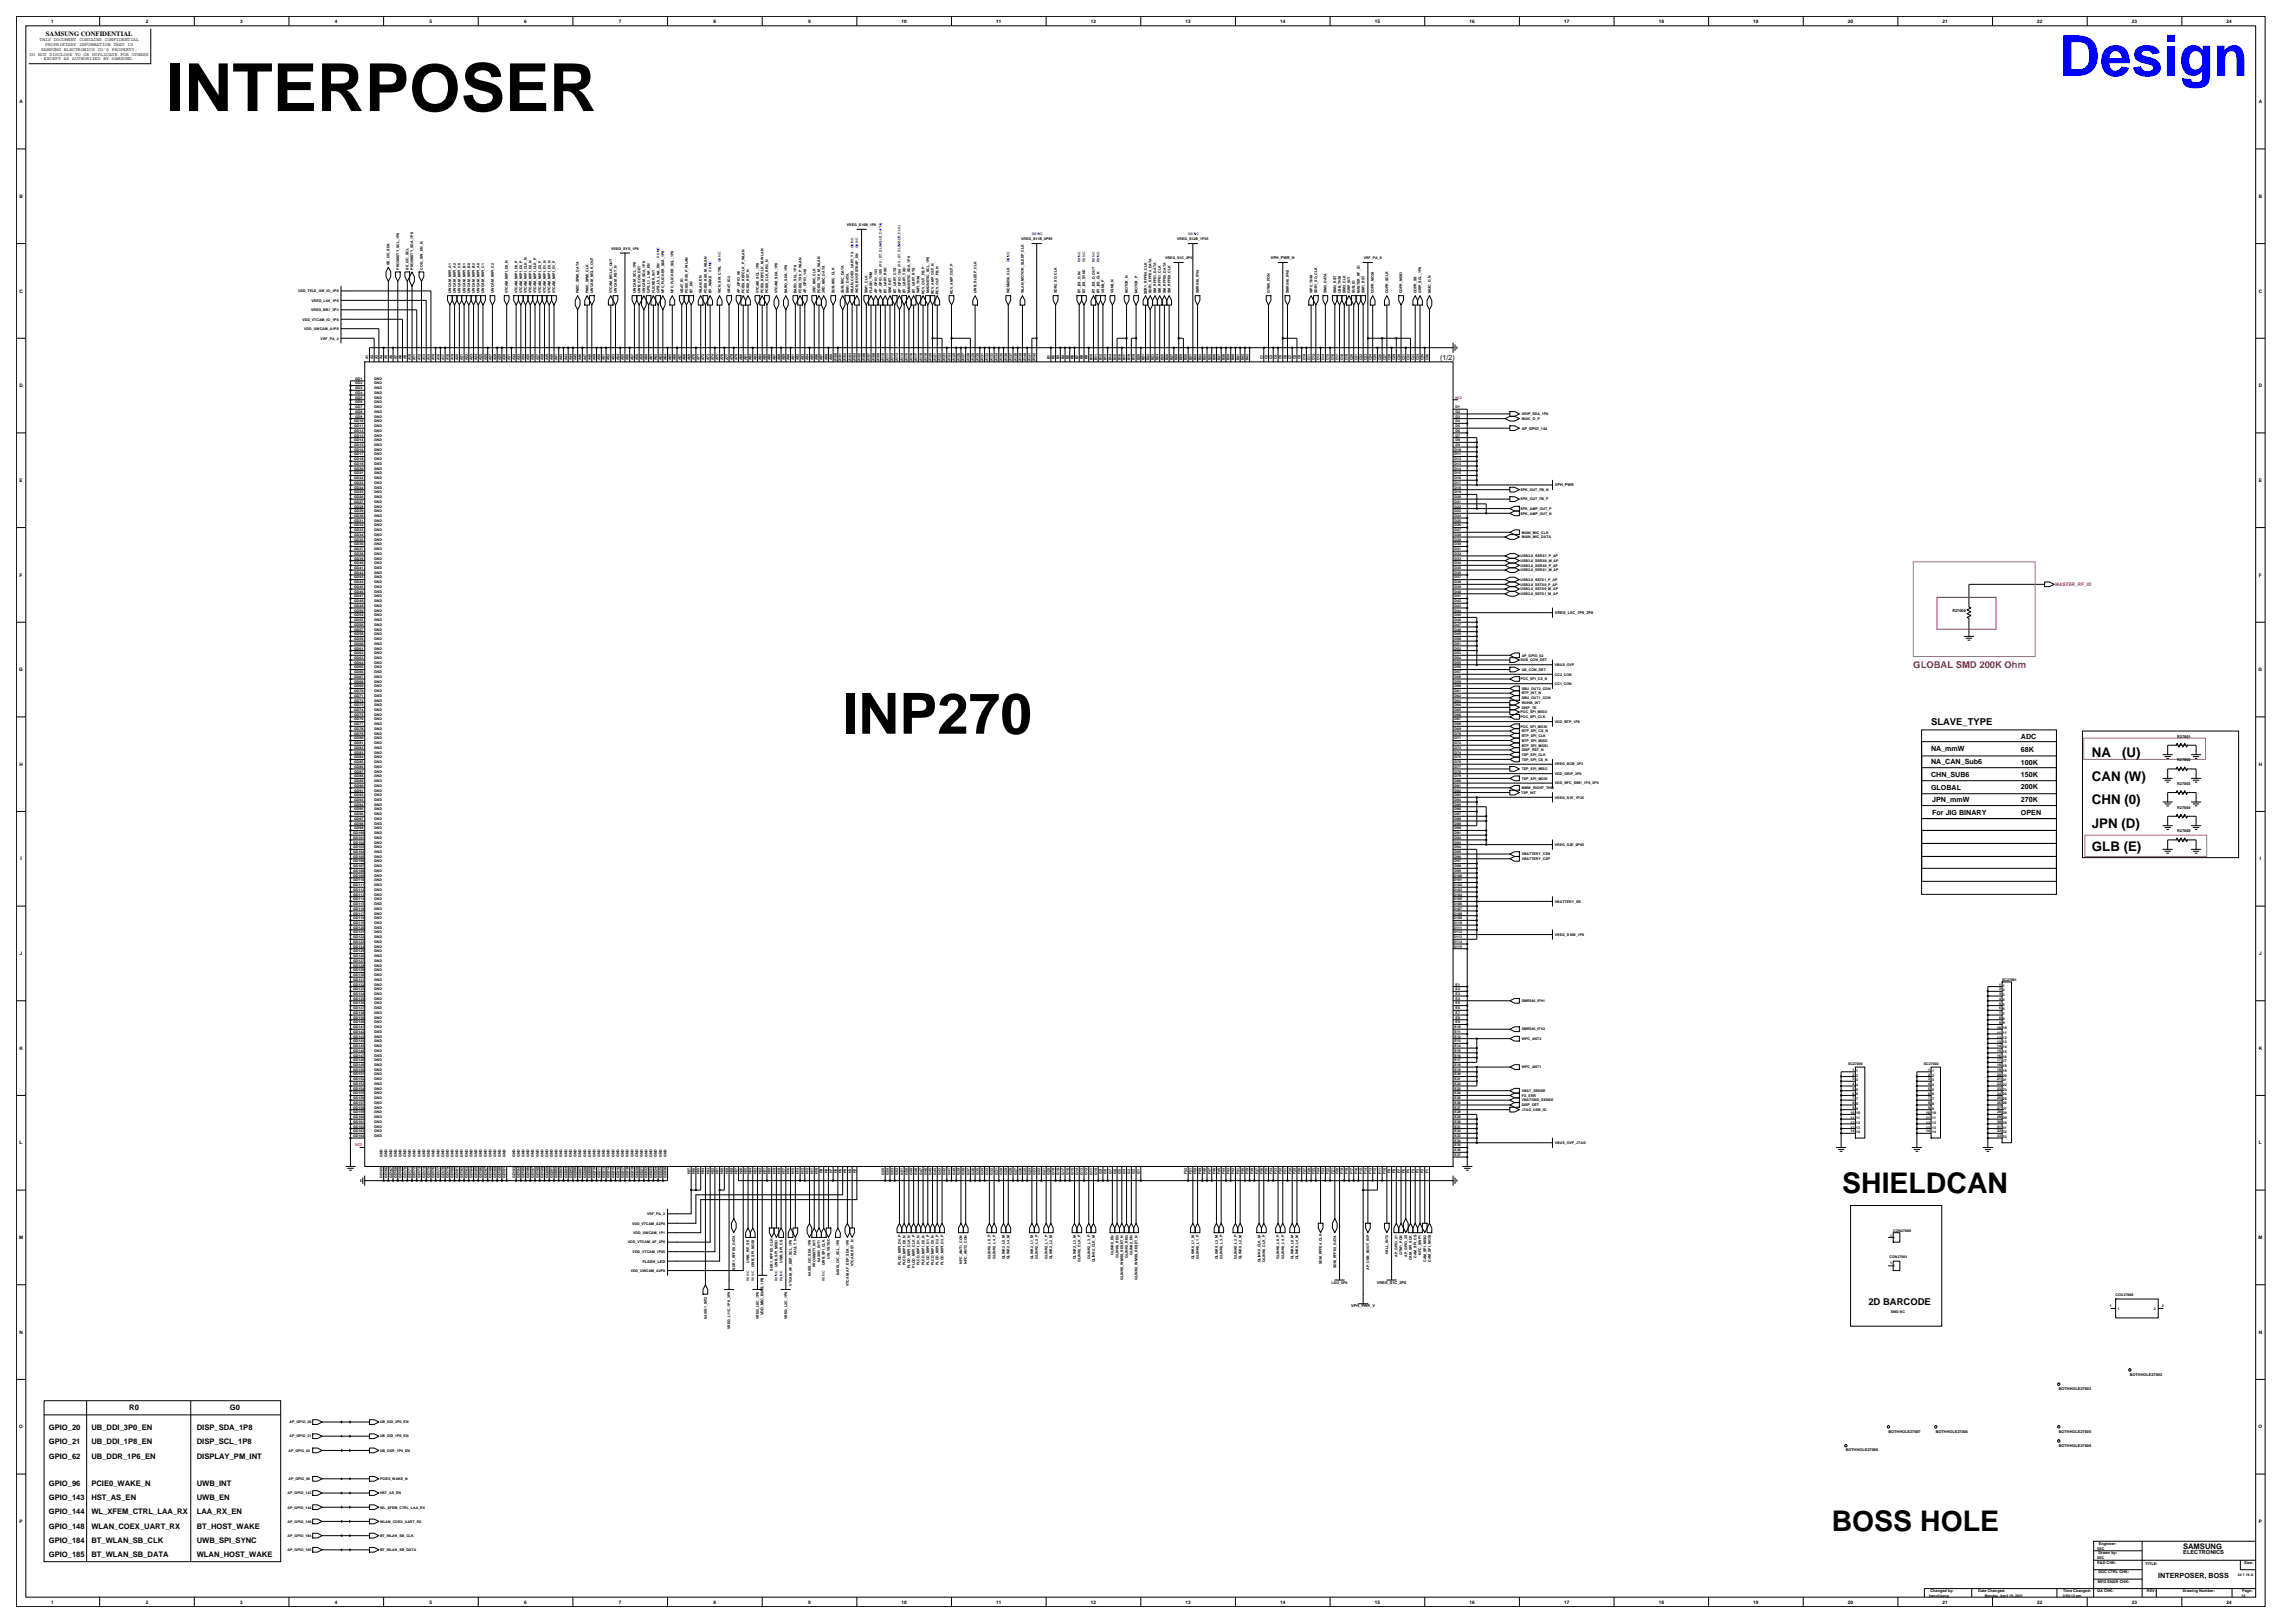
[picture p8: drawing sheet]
<svg xmlns="http://www.w3.org/2000/svg" width="420mm" height="297mm" viewBox="0 0 420 297" stroke-linecap="round" stroke-linejoin="round" font-family="sans-serif">
<defs><g id="words">
<text font-size="12.1" x="30.4" y="20.3">INTERPOSER</text>
<text font-size="10.4" fill="#00f" x="376.8" y="13.9">Design</text>
<text font-size="10.4" x="154.2" y="134.3">INP270</text>
<g font-size="5.2">
<text x="337.1" y="218.4">SHIELDCAN</text>
<text x="335.2" y="280.1">BOSS HOLE</text>
</g>
<g font-size="2.4">
<text x="382.8" y="142.9">CAN (W)</text>
<text x="382.8" y="138.5">NA</text>
<text x="388.4" y="138.5">(U)</text>
<text x="382.8" y="147.2">CHN (0)</text>
<text x="382.8" y="151.5">JPN (D)</text>
<text x="382.8" y="155.6">GLB (E)</text>
</g>
<text font-size="1.7" fill="#f00" x="350.1" y="122.3">GLOBAL SMD 200K Ohm</text>
<g font-size="1.7">
<text x="353.4" y="132.7">SLAVE_TYPE</text>
<text x="341.9" y="238.8">2D BARCODE</text>
</g>
<g font-size="1.4">
<text x="8.9" y="261.7">GPIO_20</text>
<text x="16.7" y="261.7">UB_DDI_3P0_EN</text>
<text x="23.7" y="258">R0</text>
<text x="36" y="261.7">DISP_SDA_1P8</text>
<text x="42.1" y="258">G0</text>
<text x="8.9" y="266.9">GPIO_62</text>
<text x="8.9" y="264.3">GPIO_21</text>
<text x="16.7" y="266.9">UB_DDR_1P6_EN</text>
<text x="16.7" y="264.3">UB_DDI_1P8_EN</text>
<text x="36" y="266.9">DISPLAY_PM_INT</text>
<text x="36" y="264.3">DISP_SCL_1P8</text>
<text x="8.9" y="271.9">GPIO_96</text>
<text x="8.9" y="274.5">GPIO_143</text>
<text x="16.7" y="271.9">PCIE0_WAKE_N</text>
<text x="16.7" y="274.5">HST_AS_EN</text>
<text x="36" y="271.9">UWB_INT</text>
<text x="36" y="274.5">UWB_EN</text>
<text x="8.9" y="277.1">GPIO_144</text>
<text x="8.9" y="279.7">GPIO_148</text>
<text x="16.7" y="279.7">WLAN_COEX_UART_RX</text>
<text x="16.7" y="277.1">WL_XFEM_CTRL_LAA_RX</text>
<text x="36" y="277.1">LAA_RX_EN</text>
<text x="36" y="279.7">BT_HOST_WAKE</text>
<text x="8.9" y="282.3">GPIO_184</text>
<text x="8.9" y="284.9">GPIO_185</text>
<text x="16.7" y="282.3">BT_WLAN_SB_CLK</text>
<text x="16.7" y="284.9">BT_WLAN_SB_DATA</text>
<text x="36" y="284.9">WLAN_HOST_WAKE</text>
<text x="36" y="282.3">UWB_SPI_SYNC</text>
<text x="399.5" y="283.4">SAMSUNG</text>
</g>
<g font-size="1.3">
<text x="263.5" y="65.8">(1/2)</text>
<text x="353.4" y="137.4">NA_mmW</text>
<text x="369.9" y="135.3">ADC</text>
<text x="369.9" y="137.7">68K</text>
<text x="353.4" y="142.2">CHN_SUB6</text>
<text x="353.4" y="139.8">NA_CAN_Sub6</text>
<text x="369.9" y="142.2">150K</text>
<text x="369.9" y="140.1">100K</text>
<text x="353.4" y="144.6">GLOBAL</text>
<text x="353.6" y="149.1">For JIG BINARY</text>
<text x="353.6" y="146.8">JPN_mmW</text>
<text x="369.9" y="146.8">270K</text>
<text x="369.9" y="144.4">200K</text>
<text x="369.9" y="149.1">OPEN</text>
<text x="395" y="288.8">INTERPOSER, BOSS</text>
</g>
<text font-size="1.2" x="8.4" y="6.5">SAMSUNG CONFIDENTIAL</text>
<text font-size="1" x="399.5" y="284.4">ELECTRONICS</text>
<g font-size=".9">
<text x="9.3" y="4.2">1</text>
<text x="26.7" y="4.2">2</text>
<text x="44" y="4.2">3</text>
<text x="61.3" y="4.2">4</text>
<text x="78.6" y="4.2">5</text>
<text x="95.9" y="4.2">6</text>
<text x="113.3" y="4.2">7</text>
<text x="130.6" y="4.2">8</text>
<text x="147.9" y="4.2">9</text>
<text x="165" y="4.2">10</text>
<text x="182.3" y="4.2">11</text>
<text x="199.6" y="4.2">12</text>
<text x="217" y="4.2">13</text>
<text x="234.3" y="4.2">14</text>
<text x="251.6" y="4.2">15</text>
<text x="268.9" y="4.2">16</text>
<text x="286.2" y="4.2">17</text>
<text x="303.6" y="4.2">18</text>
<text x="320.9" y="4.2">19</text>
<text x="338.2" y="4.2">20</text>
<text x="355.5" y="4.2">21</text>
<text x="372.8" y="4.2">22</text>
<text x="390.2" y="4.2">23</text>
<text x="407.5" y="4.2">24</text>
<text x="5.4" y="10.2">DO NOT DISCLOSE TO OR DUPLICATE FOR OTHERS</text>
<text x="7.3" y="7.6">THIS DOCUMENT CONTAINS CONFIDENTIAL</text>
<text x="7.5" y="9.3">SAMSUNG ELECTRONICS CO'S PROPERTY.</text>
<text x="8" y="11">EXCEPT AS AUTHORIZED BY SAMSUNG.</text>
<text x="8.3" y="8.4">PROPRIETARY INFORMATION THAT IS</text>
<text x="3.6" y="18.9">A</text>
<text x="413.4" y="18.9">A</text>
<text x="3.6" y="36.2">B</text>
<text x="413.4" y="36.2">B</text>
<text x="3.6" y="53.5">C</text>
<text x="413.4" y="53.5">C</text>
<text x="3.6" y="70.9">D</text>
<text x="413.4" y="70.9">D</text>
<text x="3.6" y="88.2">E</text>
<text x="413.4" y="88.2">E</text>
<text x="3.6" y="105.5">F</text>
<text x="413.4" y="105.5">F</text>
<text x="3.5" y="122.8">G</text>
<text x="413.3" y="122.8">G</text>
<text x="3.6" y="140.2">H</text>
<text x="413.4" y="140.2">H</text>
<text x="3.7" y="157.5">I</text>
<text x="413.5" y="157.5">I</text>
<text x="3.6" y="174.8">J</text>
<text x="413.4" y="174.8">J</text>
<text x="3.6" y="192.1">K</text>
<text x="413.4" y="192.1">K</text>
<text x="3.6" y="209.4">L</text>
<text x="413.4" y="209.4">L</text>
<text x="3.5" y="226.7">M</text>
<text x="413.3" y="226.7">M</text>
<text x="3.6" y="244.1">N</text>
<text x="413.4" y="244.1">N</text>
<text x="3.5" y="261.4">O</text>
<text x="413.3" y="261.4">O</text>
<text x="3.6" y="278.7">P</text>
<text x="413.4" y="278.7">P</text>
<text x="9.3" y="293.4">1</text>
<text x="26.7" y="293.4">2</text>
<text x="44" y="293.4">3</text>
<text x="61.3" y="293.4">4</text>
<text x="78.6" y="293.4">5</text>
<text x="95.9" y="293.4">6</text>
<text x="113.3" y="293.4">7</text>
<text x="130.6" y="293.4">8</text>
<text x="147.9" y="293.4">9</text>
<text x="165" y="293.4">10</text>
<text x="182.3" y="293.4">11</text>
<text x="199.6" y="293.4">12</text>
<text x="217" y="293.4">13</text>
<text x="234.3" y="293.4">14</text>
<text x="251.6" y="293.4">15</text>
<text x="268.9" y="293.4">16</text>
<text x="286.2" y="293.4">17</text>
<text x="303.6" y="293.4">18</text>
<text x="320.9" y="293.4">19</text>
<text x="338.2" y="293.4">20</text>
<text x="355.5" y="293.4">21</text>
<text x="372.8" y="293.4">22</text>
<text x="390.2" y="293.4">23</text>
<text x="407.5" y="293.4">24</text>
</g>
<text font-size=".9" fill="#f00" x="376.1" y="107.2">MASTER_RF_ID</text>
<g font-size=".7">
<text x="155" y="41.3">VREG_S10B_1P8</text>
<text x="111.8" y="45.7">VREG_SYS_1P8</text>
<text x="186.9" y="43.9">VREG_S11B_0P95</text>
<text x="213.2" y="47.4">VREG_S1C_2P0</text>
<text x="215.4" y="43.9">VREG_S12B_1P25</text>
<text x="232.6" y="47.4">VPH_PWR_H</text>
<text x="249.6" y="47.4">VRF_PA_0</text>
<text x="54.5" y="53.5">VDD_TELE_UW_IO_1P8</text>
<text x="71.3" y="48.5" transform="rotate(-90 71.3 48.5)">SE_I2C_SDA</text>
<text x="73" y="49.3" transform="rotate(-90 73 49.3)">PROXIMITY_SCL_1P8</text>
<text x="74.8" y="49.3" transform="rotate(-90 74.8 49.3)">SE_I2C_SCL</text>
<text x="75.6" y="49.3" transform="rotate(-90 75.6 49.3)">PROXIMITY_SDA_1P8</text>
<text x="77.4" y="49.3" transform="rotate(-90 77.4 49.3)">COIL_SW_EN_N</text>
<text x="82.6" y="53.7" transform="rotate(-90 82.6 53.7)">UWCAM_MIPI_A1</text>
<text x="83.4" y="53.7" transform="rotate(-90 83.4 53.7)">UWCAM_MIPI_A2</text>
<text x="84.3" y="53.7" transform="rotate(-90 84.3 53.7)">UWCAM_MIPI_C0</text>
<text x="85.2" y="53.7" transform="rotate(-90 85.2 53.7)">UWCAM_MIPI_B1</text>
<text x="86" y="53.7" transform="rotate(-90 86 53.7)">UWCAM_MIPI_B0</text>
<text x="86.9" y="53.7" transform="rotate(-90 86.9 53.7)">UWCAM_MIPI_B2</text>
<text x="87.8" y="53.7" transform="rotate(-90 87.8 53.7)">UWCAM_MIPI_A0</text>
<text x="88.6" y="53.7" transform="rotate(-90 88.6 53.7)">UWCAM_MIPI_C1</text>
<text x="90.4" y="53.7" transform="rotate(-90 90.4 53.7)">UWCAM_MIPI_C2</text>
<text x="93" y="53.7" transform="rotate(-90 93 53.7)">VTCAM_MIPI_D0_N</text>
<text x="94.7" y="53.7" transform="rotate(-90 94.7 53.7)">VTCAM_MIPI_D0_P</text>
<text x="95.6" y="53.7" transform="rotate(-90 95.6 53.7)">VTCAM_MIPI_D2_P</text>
<text x="96.4" y="53.7" transform="rotate(-90 96.4 53.7)">VTCAM_MIPI_CLK_N</text>
<text x="97.3" y="53.7" transform="rotate(-90 97.3 53.7)">VTCAM_MIPI_D2_N</text>
<text x="98.1" y="53.7" transform="rotate(-90 98.1 53.7)">VTCAM_MIPI_CLK_P</text>
<text x="99" y="53.7" transform="rotate(-90 99 53.7)">VTCAM_MIPI_D3_P</text>
<text x="99.9" y="53.7" transform="rotate(-90 99.9 53.7)">VTCAM_MIPI_D1_N</text>
<text x="100.7" y="53.7" transform="rotate(-90 100.7 53.7)">VTCAM_MIPI_D3_N</text>
<text x="101.6" y="53.7" transform="rotate(-90 101.6 53.7)">VTCAM_MIPI_D1_P</text>
<text x="105.9" y="53.7" transform="rotate(-90 105.9 53.7)">PMIC_SPMI_DATA</text>
<text x="107.7" y="53.7" transform="rotate(-90 107.7 53.7)">PMIC_SPMI_CLK</text>
<text x="108.5" y="53.7" transform="rotate(-90 108.5 53.7)">UWCAM_MCLK_OUT</text>
<text x="112" y="53.7" transform="rotate(-90 112 53.7)">VTCAM_MCLK_OUT</text>
<text x="112.9" y="53.7" transform="rotate(-90 112.9 53.7)">UWCAM_RST_N</text>
<text x="116.3" y="53.7" transform="rotate(-90 116.3 53.7)">UWCAM_SCL_1P8</text>
<text x="117.2" y="53.7" transform="rotate(-90 117.2 53.7)">UWB_CON_DET</text>
<text x="118.1" y="53.7" transform="rotate(-90 118.1 53.7)">UWCAM_SDA_1P8</text>
<text x="118.9" y="53.7" transform="rotate(-90 118.9 53.7)">GPS_L1_LNA_EN</text>
<text x="119.8" y="53.7" transform="rotate(-90 119.8 53.7)">FLICKER_INT</text>
<text x="120.7" y="53.7" transform="rotate(-90 120.7 53.7)">GPS_L5_LNA_EN</text>
<text x="121.5" y="53.7" transform="rotate(-90 121.5 53.7)">NFC_FLICKER_SDA_1P8</text>
<text x="123.3" y="53.7" transform="rotate(-90 123.3 53.7)">NFC_FLICKER_SCL_1P8</text>
<text x="125" y="53.7" transform="rotate(-90 125 53.7)">VBAT_ID</text>
<text x="125.9" y="53.7" transform="rotate(-90 125.9 53.7)">PCIE0_RX0_P_WLAN</text>
<text x="126.7" y="53.7" transform="rotate(-90 126.7 53.7)">BT_EN</text>
<text x="128.5" y="53.7" transform="rotate(-90 128.5 53.7)">WLAN_EN</text>
<text x="129.3" y="53.7" transform="rotate(-90 129.3 53.7)">PCIE0_RX0_M_WLAN</text>
<text x="130.2" y="53.7" transform="rotate(-90 130.2 53.7)">BT_WAKE</text>
<text x="131.9" y="53.7" transform="rotate(-90 131.9 53.7)">WCN_SW_CTRL</text>
<text x="133.7" y="53.7" transform="rotate(-90 133.7 53.7)">VBAT_ID2</text>
<text x="135.4" y="53.7" transform="rotate(-90 135.4 53.7)">AP_GPIO_96</text>
<text x="136.2" y="53.7" transform="rotate(-90 136.2 53.7)">PCIE0_REFCLK_P_WLAN</text>
<text x="137.1" y="53.7" transform="rotate(-90 137.1 53.7)">PCIE0_RST_N</text>
<text x="138.9" y="53.7" transform="rotate(-90 138.9 53.7)">VTCAM_SCL_1P8</text>
<text x="139.7" y="53.7" transform="rotate(-90 139.7 53.7)">PCIE0_REFCLK_M_WLAN</text>
<text x="140.6" y="53.7" transform="rotate(-90 140.6 53.7)">PCIE0_CLK_REQ_N</text>
<text x="142.3" y="53.7" transform="rotate(-90 142.3 53.7)">VTCAM_SDA_1P8</text>
<text x="144" y="53.7" transform="rotate(-90 144 53.7)">BARO_SDA_1P8</text>
<text x="145.8" y="53.7" transform="rotate(-90 145.8 53.7)">BARO_SCL_1P8</text>
<text x="146.7" y="53.7" transform="rotate(-90 146.7 53.7)">PCIE0_TX0_P_WLAN</text>
<text x="147.5" y="53.7" transform="rotate(-90 147.5 53.7)">AP_GPIO_148</text>
<text x="149.2" y="53.7" transform="rotate(-90 149.2 53.7)">3RD_MIC_CLK</text>
<text x="150.1" y="53.7" transform="rotate(-90 150.1 53.7)">PCIE0_TX0_M_WLAN</text>
<text x="151" y="53.7" transform="rotate(-90 151 53.7)">3RD_MIC_DATA</text>
<text x="152.7" y="53.7" transform="rotate(-90 152.7 53.7)">SUB_MIC_CLK</text>
<text x="154.5" y="53.7" transform="rotate(-90 154.5 53.7)">SUB_MIC_DATA</text>
<text x="155.3" y="53.7" transform="rotate(-90 155.3 53.7)">SIM1_DATA</text>
<text x="156.2" y="53.7" transform="rotate(-90 156.2 53.7)">WLAN_COEX_UART_TX</text>
<text x="157" y="53.7" transform="rotate(-90 157 53.7)">WCN_BOOTSTRAP_EN</text>
<text x="158.8" y="53.7" transform="rotate(-90 158.8 53.7)">SIM1_CLK</text>
<text x="159.6" y="53.7" transform="rotate(-90 159.6 53.7)">FLASH_THM</text>
<text x="160.5" y="53.7" transform="rotate(-90 160.5 53.7)">AP_GPIO_143</text>
<text x="161.4" y="53.7" transform="rotate(-90 161.4 53.7)">AP_GPIO_185 (R0 : BT_SLIMBUS_DATA)</text>
<text x="162.2" y="53.7" transform="rotate(-90 162.2 53.7)">BT_UART_RXD</text>
<text x="163.1" y="53.7" transform="rotate(-90 163.1 53.7)">SIM_DET</text>
<text x="164" y="53.7" transform="rotate(-90 164 53.7)">BT_UART_CTS</text>
<text x="164.8" y="53.7" transform="rotate(-90 164.8 53.7)">AP_GPIO_184 (R0 : BT_SLIMBUS_CLK)</text>
<text x="165.7" y="53.7" transform="rotate(-90 165.7 53.7)">BT_UART_TXD</text>
<text x="166.6" y="53.7" transform="rotate(-90 166.6 53.7)">MAGNETIC_SDA_1P8</text>
<text x="167.4" y="53.7" transform="rotate(-90 167.4 53.7)">BT_UART_RTS</text>
<text x="168.3" y="53.7" transform="rotate(-90 168.3 53.7)">WIFI_THM</text>
<text x="169.2" y="53.9" transform="rotate(-90 169.2 53.9)">RCV_OUT_FB_P</text>
<text x="170" y="53.7" transform="rotate(-90 170 53.7)">MAGNETIC_SCL_1P8</text>
<text x="170.9" y="53.9" transform="rotate(-90 170.9 53.9)">RCV_AMP_OUT_N</text>
<text x="171.8" y="53.9" transform="rotate(-90 171.8 53.9)">RCV_OUT_FB_N</text>
<text x="174.4" y="53.9" transform="rotate(-90 174.4 53.9)">RCV_AMP_OUT_P</text>
<text x="178.7" y="53.7" transform="rotate(-90 178.7 53.7)">UWB_SLEEP_CLK</text>
<text x="184.8" y="53.7" transform="rotate(-90 184.8 53.7)">WCN6856_CLK</text>
<text x="187.3" y="53.7" transform="rotate(-90 187.3 53.7)">WLAN_MOTOR_SLEEP_CLK</text>
<text x="193.4" y="53.7" transform="rotate(-90 193.4 53.7)">SDR2_XO_CLK</text>
<text x="197.7" y="53.7" transform="rotate(-90 197.7 53.7)">BT_I2S_D_IN</text>
<text x="198.6" y="53.7" transform="rotate(-90 198.6 53.7)">BT_I2S_SYNC</text>
<text x="200.3" y="53.7" transform="rotate(-90 200.3 53.7)">BT_I2S_D_OUT</text>
<text x="201.2" y="53.7" transform="rotate(-90 201.2 53.7)">BT_I2S_CLK</text>
<text x="202.1" y="53.7" transform="rotate(-90 202.1 53.7)">VSNS_P</text>
<text x="203.8" y="53.7" transform="rotate(-90 203.8 53.7)">VSNS_N</text>
<text x="206.4" y="53.7" transform="rotate(-90 206.4 53.7)">MOTOR_N</text>
<text x="208.1" y="53.7" transform="rotate(-90 208.1 53.7)">MOTOR_P</text>
<text x="209.9" y="53.9" transform="rotate(-90 209.9 53.9)">SDR1_RFFE4_CLK</text>
<text x="210.7" y="53.7" transform="rotate(-90 210.7 53.7)">SDR1_RFFE4_DATA</text>
<text x="211.6" y="53.7" transform="rotate(-90 211.6 53.7)">SM_RFFE1_DATA</text>
<text x="212.5" y="53.7" transform="rotate(-90 212.5 53.7)">SM_RFFE1_CLK</text>
<text x="213.3" y="53.7" transform="rotate(-90 213.3 53.7)">SM_RFFE0_DATA</text>
<text x="214.2" y="53.7" transform="rotate(-90 214.2 53.7)">SM_RFFE0_CLK</text>
<text x="219.4" y="53.7" transform="rotate(-90 219.4 53.7)">SMR546_IFV4</text>
<text x="232.4" y="53.7" transform="rotate(-90 232.4 53.7)">QTM0_PON</text>
<text x="235.9" y="53.7" transform="rotate(-90 235.9 53.7)">SMR546_IFH3</text>
<text x="240.2" y="53.7" transform="rotate(-90 240.2 53.7)">WPC_THM</text>
<text x="241" y="53.7" transform="rotate(-90 241 53.7)">SDR1_XO_CLK</text>
<text x="242.8" y="53.7" transform="rotate(-90 242.8 53.7)">SIM2_DATA</text>
<text x="244.5" y="53.7" transform="rotate(-90 244.5 53.7)">SIM2_RST</text>
<text x="245.4" y="53.7" transform="rotate(-90 245.4 53.7)">USB_THM</text>
<text x="246.2" y="53.7" transform="rotate(-90 246.2 53.7)">SIM2_CLK</text>
<text x="247.1" y="53.7" transform="rotate(-90 247.1 53.7)">GRIP_INT</text>
<text x="248" y="53.7" transform="rotate(-90 248 53.7)">SUB_ID</text>
<text x="248.8" y="53.7" transform="rotate(-90 248.8 53.7)">MASTER_RF_ID</text>
<text x="249.7" y="53.7" transform="rotate(-90 249.7 53.7)">SIM1_RST</text>
<text x="251.4" y="53.7" transform="rotate(-90 251.4 53.7)">COPR_MOSI</text>
<text x="254" y="53.7" transform="rotate(-90 254 53.7)">COPR_SCLK</text>
<text x="256.6" y="53.7" transform="rotate(-90 256.6 53.7)">COPR_MISO</text>
<text x="259.2" y="53.7" transform="rotate(-90 259.2 53.7)">COPR_SS</text>
<text x="260.1" y="53.7" transform="rotate(-90 260.1 53.7)">GRIP_SCL_1P8</text>
<text x="261.8" y="53.7" transform="rotate(-90 261.8 53.7)">MUIC_D_N</text>
<text x="55.3" y="58.7">VDD_VTCAM_IO_1P8</text>
<text x="56.9" y="56.9">VREG_BB1_3P3</text>
<text x="57" y="55.2">VREG_L4H_1P8</text>
<text x="55.7" y="60.4">VDD_UWCAM_A1P8</text>
<text x="58.7" y="62.1">VRF_PA_2</text>
<text x="67.4" y="65.8" transform="rotate(-90 67.4 65.8)">A1</text>
<text x="68.3" y="65.8" transform="rotate(-90 68.3 65.8)">A2</text>
<text x="69.1" y="65.8" transform="rotate(-90 69.1 65.8)">A3</text>
<text x="70" y="65.8" transform="rotate(-90 70 65.8)">A4</text>
<text x="70.9" y="65.8" transform="rotate(-90 70.9 65.8)">A5</text>
<text x="71.7" y="65.8" transform="rotate(-90 71.7 65.8)">A6</text>
<text x="72.6" y="65.8" transform="rotate(-90 72.6 65.8)">A7</text>
<text x="73.5" y="65.8" transform="rotate(-90 73.5 65.8)">A8</text>
<text x="74.3" y="65.8" transform="rotate(-90 74.3 65.8)">A9</text>
<text x="75.2" y="66" transform="rotate(-90 75.2 66)">A10</text>
<text x="76.1" y="66" transform="rotate(-90 76.1 66)">A11</text>
<text x="76.9" y="66" transform="rotate(-90 76.9 66)">A12</text>
<text x="77.8" y="66" transform="rotate(-90 77.8 66)">A13</text>
<text x="78.7" y="66" transform="rotate(-90 78.7 66)">A14</text>
<text x="79.5" y="66" transform="rotate(-90 79.5 66)">A15</text>
<text x="80.4" y="66" transform="rotate(-90 80.4 66)">A16</text>
<text x="81.3" y="66" transform="rotate(-90 81.3 66)">A17</text>
<text x="82.1" y="66" transform="rotate(-90 82.1 66)">A18</text>
<text x="83" y="66" transform="rotate(-90 83 66)">A19</text>
<text x="83.9" y="66" transform="rotate(-90 83.9 66)">A20</text>
<text x="84.7" y="66" transform="rotate(-90 84.7 66)">A21</text>
<text x="85.6" y="66" transform="rotate(-90 85.6 66)">A22</text>
<text x="86.5" y="66" transform="rotate(-90 86.5 66)">A23</text>
<text x="87.3" y="66" transform="rotate(-90 87.3 66)">A24</text>
<text x="88.2" y="66" transform="rotate(-90 88.2 66)">A25</text>
<text x="89.1" y="66" transform="rotate(-90 89.1 66)">A26</text>
<text x="89.9" y="66" transform="rotate(-90 89.9 66)">A27</text>
<text x="90.8" y="66" transform="rotate(-90 90.8 66)">A28</text>
<text x="91.7" y="66" transform="rotate(-90 91.7 66)">A29</text>
<text x="92.5" y="66" transform="rotate(-90 92.5 66)">A30</text>
<text x="93.4" y="66" transform="rotate(-90 93.4 66)">A31</text>
<text x="94.2" y="66" transform="rotate(-90 94.2 66)">A32</text>
<text x="95.1" y="66" transform="rotate(-90 95.1 66)">A33</text>
<text x="96" y="66" transform="rotate(-90 96 66)">A34</text>
<text x="96.9" y="66" transform="rotate(-90 96.9 66)">A35</text>
<text x="97.7" y="66" transform="rotate(-90 97.7 66)">A36</text>
<text x="98.6" y="66" transform="rotate(-90 98.6 66)">A37</text>
<text x="99.5" y="66" transform="rotate(-90 99.5 66)">A38</text>
<text x="100.3" y="66" transform="rotate(-90 100.3 66)">A39</text>
<text x="101.2" y="66" transform="rotate(-90 101.2 66)">A40</text>
<text x="102" y="66" transform="rotate(-90 102 66)">A41</text>
<text x="102.9" y="66" transform="rotate(-90 102.9 66)">A42</text>
<text x="103.8" y="66" transform="rotate(-90 103.8 66)">A43</text>
<text x="104.6" y="66" transform="rotate(-90 104.6 66)">A44</text>
<text x="105.5" y="66" transform="rotate(-90 105.5 66)">A45</text>
<text x="106.4" y="66" transform="rotate(-90 106.4 66)">A46</text>
<text x="107.2" y="66" transform="rotate(-90 107.2 66)">A47</text>
<text x="108.1" y="66" transform="rotate(-90 108.1 66)">A48</text>
<text x="109" y="66" transform="rotate(-90 109 66)">A49</text>
<text x="109.8" y="66" transform="rotate(-90 109.8 66)">A50</text>
<text x="110.7" y="66" transform="rotate(-90 110.7 66)">A51</text>
<text x="111.6" y="66" transform="rotate(-90 111.6 66)">A52</text>
<text x="112.4" y="66" transform="rotate(-90 112.4 66)">A53</text>
<text x="113.3" y="66" transform="rotate(-90 113.3 66)">A54</text>
<text x="114.2" y="66" transform="rotate(-90 114.2 66)">A55</text>
<text x="115" y="66" transform="rotate(-90 115 66)">A56</text>
<text x="115.9" y="66" transform="rotate(-90 115.9 66)">A57</text>
<text x="116.8" y="66" transform="rotate(-90 116.8 66)">A58</text>
<text x="117.6" y="66" transform="rotate(-90 117.6 66)">A59</text>
<text x="118.5" y="66" transform="rotate(-90 118.5 66)">A60</text>
<text x="119.4" y="66" transform="rotate(-90 119.4 66)">A61</text>
<text x="120.2" y="66" transform="rotate(-90 120.2 66)">A62</text>
<text x="121.1" y="66" transform="rotate(-90 121.1 66)">A63</text>
<text x="122" y="66" transform="rotate(-90 122 66)">A64</text>
<text x="122.8" y="66" transform="rotate(-90 122.8 66)">A65</text>
<text x="123.7" y="66" transform="rotate(-90 123.7 66)">A66</text>
<text x="124.6" y="66" transform="rotate(-90 124.6 66)">A67</text>
<text x="125.4" y="66" transform="rotate(-90 125.4 66)">A68</text>
<text x="126.3" y="66" transform="rotate(-90 126.3 66)">A69</text>
<text x="127.2" y="66" transform="rotate(-90 127.2 66)">A70</text>
<text x="128" y="66" transform="rotate(-90 128 66)">A71</text>
<text x="128.9" y="66" transform="rotate(-90 128.9 66)">A72</text>
<text x="129.8" y="66" transform="rotate(-90 129.8 66)">A73</text>
<text x="130.6" y="66" transform="rotate(-90 130.6 66)">A74</text>
<text x="131.5" y="66" transform="rotate(-90 131.5 66)">A75</text>
<text x="132.4" y="66" transform="rotate(-90 132.4 66)">A76</text>
<text x="133.2" y="66" transform="rotate(-90 133.2 66)">A77</text>
<text x="134.1" y="66" transform="rotate(-90 134.1 66)">A78</text>
<text x="135" y="66" transform="rotate(-90 135 66)">A79</text>
<text x="135.8" y="66" transform="rotate(-90 135.8 66)">A80</text>
<text x="136.7" y="66" transform="rotate(-90 136.7 66)">A81</text>
<text x="137.6" y="66" transform="rotate(-90 137.6 66)">A82</text>
<text x="138.4" y="66" transform="rotate(-90 138.4 66)">A83</text>
<text x="139.3" y="66" transform="rotate(-90 139.3 66)">A84</text>
<text x="140.1" y="66" transform="rotate(-90 140.1 66)">A85</text>
<text x="141" y="66" transform="rotate(-90 141 66)">A86</text>
<text x="141.9" y="66" transform="rotate(-90 141.9 66)">A87</text>
<text x="142.8" y="66" transform="rotate(-90 142.8 66)">A88</text>
<text x="143.6" y="66" transform="rotate(-90 143.6 66)">A89</text>
<text x="144.5" y="66" transform="rotate(-90 144.5 66)">A90</text>
<text x="145.3" y="66" transform="rotate(-90 145.3 66)">A91</text>
<text x="146.2" y="66" transform="rotate(-90 146.2 66)">A92</text>
<text x="147.1" y="66" transform="rotate(-90 147.1 66)">A93</text>
<text x="147.9" y="66" transform="rotate(-90 147.9 66)">A94</text>
<text x="148.8" y="66" transform="rotate(-90 148.8 66)">A95</text>
<text x="149.7" y="66" transform="rotate(-90 149.7 66)">A96</text>
<text x="150.6" y="66" transform="rotate(-90 150.6 66)">A97</text>
<text x="151.4" y="66" transform="rotate(-90 151.4 66)">A98</text>
<text x="152.3" y="66" transform="rotate(-90 152.3 66)">A99</text>
<text x="192.1" y="65.8" transform="rotate(-90 192.1 65.8)">B1</text>
<text x="193" y="65.8" transform="rotate(-90 193 65.8)">B2</text>
<text x="193.9" y="65.8" transform="rotate(-90 193.9 65.8)">B3</text>
<text x="194.7" y="65.8" transform="rotate(-90 194.7 65.8)">B4</text>
<text x="195.6" y="65.8" transform="rotate(-90 195.6 65.8)">B5</text>
<text x="196.4" y="65.8" transform="rotate(-90 196.4 65.8)">B6</text>
<text x="197.3" y="65.8" transform="rotate(-90 197.3 65.8)">B7</text>
<text x="198.2" y="65.8" transform="rotate(-90 198.2 65.8)">B8</text>
<text x="199" y="65.8" transform="rotate(-90 199 65.8)">B9</text>
<text x="199.9" y="66" transform="rotate(-90 199.9 66)">B10</text>
<text x="200.8" y="66" transform="rotate(-90 200.8 66)">B11</text>
<text x="201.6" y="66" transform="rotate(-90 201.6 66)">B12</text>
<text x="202.5" y="66" transform="rotate(-90 202.5 66)">B13</text>
<text x="203.4" y="66" transform="rotate(-90 203.4 66)">B14</text>
<text x="204.2" y="66" transform="rotate(-90 204.2 66)">B15</text>
<text x="205.1" y="66" transform="rotate(-90 205.1 66)">B16</text>
<text x="206" y="66" transform="rotate(-90 206 66)">B17</text>
<text x="206.8" y="66" transform="rotate(-90 206.8 66)">B18</text>
<text x="207.7" y="66" transform="rotate(-90 207.7 66)">B19</text>
<text x="208.6" y="66" transform="rotate(-90 208.6 66)">B20</text>
<text x="209.4" y="66" transform="rotate(-90 209.4 66)">B21</text>
<text x="210.3" y="66" transform="rotate(-90 210.3 66)">B22</text>
<text x="211.2" y="66" transform="rotate(-90 211.2 66)">B23</text>
<text x="212" y="66" transform="rotate(-90 212 66)">B24</text>
<text x="212.9" y="66" transform="rotate(-90 212.9 66)">B25</text>
<text x="213.8" y="66" transform="rotate(-90 213.8 66)">B26</text>
<text x="214.6" y="66" transform="rotate(-90 214.6 66)">B27</text>
<text x="215.5" y="66" transform="rotate(-90 215.5 66)">B28</text>
<text x="216.4" y="66" transform="rotate(-90 216.4 66)">B29</text>
<text x="217.2" y="66" transform="rotate(-90 217.2 66)">B30</text>
<text x="218.1" y="66" transform="rotate(-90 218.1 66)">B31</text>
<text x="219" y="66" transform="rotate(-90 219 66)">B32</text>
<text x="219.8" y="66" transform="rotate(-90 219.8 66)">B33</text>
<text x="220.7" y="66" transform="rotate(-90 220.7 66)">B34</text>
<text x="221.6" y="66" transform="rotate(-90 221.6 66)">B35</text>
<text x="222.4" y="66" transform="rotate(-90 222.4 66)">B36</text>
<text x="223.3" y="66" transform="rotate(-90 223.3 66)">B37</text>
<text x="224.2" y="66" transform="rotate(-90 224.2 66)">B38</text>
<text x="225" y="66" transform="rotate(-90 225 66)">B39</text>
<text x="225.9" y="66" transform="rotate(-90 225.9 66)">B40</text>
<text x="226.8" y="66" transform="rotate(-90 226.8 66)">B41</text>
<text x="227.6" y="66" transform="rotate(-90 227.6 66)">B42</text>
<text x="228.5" y="66" transform="rotate(-90 228.5 66)">B43</text>
<text x="231.1" y="65.8" transform="rotate(-90 231.1 65.8)">C1</text>
<text x="232" y="65.8" transform="rotate(-90 232 65.8)">C2</text>
<text x="232.8" y="65.8" transform="rotate(-90 232.8 65.8)">C3</text>
<text x="233.7" y="65.8" transform="rotate(-90 233.7 65.8)">C4</text>
<text x="234.5" y="65.8" transform="rotate(-90 234.5 65.8)">C5</text>
<text x="235.4" y="65.8" transform="rotate(-90 235.4 65.8)">C6</text>
<text x="236.3" y="65.8" transform="rotate(-90 236.3 65.8)">C7</text>
<text x="237.1" y="65.8" transform="rotate(-90 237.1 65.8)">C8</text>
<text x="238" y="65.8" transform="rotate(-90 238 65.8)">C9</text>
<text x="238.9" y="66" transform="rotate(-90 238.9 66)">C10</text>
<text x="239.8" y="66" transform="rotate(-90 239.8 66)">C11</text>
<text x="240.6" y="66" transform="rotate(-90 240.6 66)">C12</text>
<text x="241.5" y="66" transform="rotate(-90 241.5 66)">C13</text>
<text x="242.3" y="66" transform="rotate(-90 242.3 66)">C14</text>
<text x="243.2" y="66" transform="rotate(-90 243.2 66)">C15</text>
<text x="244.1" y="66" transform="rotate(-90 244.1 66)">C16</text>
<text x="244.9" y="66" transform="rotate(-90 244.9 66)">C17</text>
<text x="245.8" y="66" transform="rotate(-90 245.8 66)">C18</text>
<text x="246.7" y="66" transform="rotate(-90 246.7 66)">C19</text>
<text x="247.5" y="66" transform="rotate(-90 247.5 66)">C20</text>
<text x="248.4" y="66" transform="rotate(-90 248.4 66)">C21</text>
<text x="249.3" y="66" transform="rotate(-90 249.3 66)">C22</text>
<text x="250.1" y="66" transform="rotate(-90 250.1 66)">C23</text>
<text x="251" y="66" transform="rotate(-90 251 66)">C24</text>
<text x="251.9" y="66" transform="rotate(-90 251.9 66)">C25</text>
<text x="252.7" y="66" transform="rotate(-90 252.7 66)">C26</text>
<text x="253.6" y="66" transform="rotate(-90 253.6 66)">C27</text>
<text x="254.5" y="66" transform="rotate(-90 254.5 66)">C28</text>
<text x="255.3" y="66" transform="rotate(-90 255.3 66)">C29</text>
<text x="256.2" y="66" transform="rotate(-90 256.2 66)">C30</text>
<text x="257.1" y="66" transform="rotate(-90 257.1 66)">C31</text>
<text x="257.9" y="66" transform="rotate(-90 257.9 66)">C32</text>
<text x="258.8" y="66" transform="rotate(-90 258.8 66)">C33</text>
<text x="259.7" y="66" transform="rotate(-90 259.7 66)">C34</text>
<text x="260.5" y="66" transform="rotate(-90 260.5 66)">C35</text>
<text x="261.4" y="66" transform="rotate(-90 261.4 66)">C36</text>
<text x="65" y="71.2">GD3</text>
<text x="65" y="70.3">GD2</text>
<text x="65" y="69.5">GD1</text>
<text x="68.5" y="71.2">GND</text>
<text x="68.5" y="70.3">GND</text>
<text x="68.5" y="69.5">GND</text>
<text x="153.1" y="66.1" transform="rotate(-90 153.1 66.1)">A100</text>
<text x="154" y="66.1" transform="rotate(-90 154 66.1)">A101</text>
<text x="154.9" y="66.1" transform="rotate(-90 154.9 66.1)">A102</text>
<text x="155.7" y="66.1" transform="rotate(-90 155.7 66.1)">A103</text>
<text x="156.6" y="66.1" transform="rotate(-90 156.6 66.1)">A104</text>
<text x="157.5" y="66.1" transform="rotate(-90 157.5 66.1)">A105</text>
<text x="158.3" y="66.1" transform="rotate(-90 158.3 66.1)">A106</text>
<text x="159.2" y="66.1" transform="rotate(-90 159.2 66.1)">A107</text>
<text x="160.1" y="66.1" transform="rotate(-90 160.1 66.1)">A108</text>
<text x="160.9" y="66.1" transform="rotate(-90 160.9 66.1)">A109</text>
<text x="161.8" y="66.1" transform="rotate(-90 161.8 66.1)">A110</text>
<text x="162.7" y="66.1" transform="rotate(-90 162.7 66.1)">A111</text>
<text x="163.5" y="66.1" transform="rotate(-90 163.5 66.1)">A112</text>
<text x="164.4" y="66.1" transform="rotate(-90 164.4 66.1)">A113</text>
<text x="165.3" y="66.1" transform="rotate(-90 165.3 66.1)">A114</text>
<text x="166.1" y="66.1" transform="rotate(-90 166.1 66.1)">A115</text>
<text x="167" y="66.1" transform="rotate(-90 167 66.1)">A116</text>
<text x="167.9" y="66.1" transform="rotate(-90 167.9 66.1)">A117</text>
<text x="168.7" y="66.1" transform="rotate(-90 168.7 66.1)">A118</text>
<text x="169.6" y="66.1" transform="rotate(-90 169.6 66.1)">A119</text>
<text x="170.5" y="66.1" transform="rotate(-90 170.5 66.1)">A120</text>
<text x="171.3" y="66.1" transform="rotate(-90 171.3 66.1)">A121</text>
<text x="172.2" y="66.1" transform="rotate(-90 172.2 66.1)">A122</text>
<text x="173.1" y="66.1" transform="rotate(-90 173.1 66.1)">A123</text>
<text x="173.9" y="66.1" transform="rotate(-90 173.9 66.1)">A124</text>
<text x="174.8" y="66.1" transform="rotate(-90 174.8 66.1)">A125</text>
<text x="175.7" y="66.1" transform="rotate(-90 175.7 66.1)">A126</text>
<text x="176.5" y="66.1" transform="rotate(-90 176.5 66.1)">A127</text>
<text x="177.4" y="66.1" transform="rotate(-90 177.4 66.1)">A128</text>
<text x="178.3" y="66.1" transform="rotate(-90 178.3 66.1)">A129</text>
<text x="179.1" y="66.1" transform="rotate(-90 179.1 66.1)">A130</text>
<text x="180" y="66.1" transform="rotate(-90 180 66.1)">A131</text>
<text x="180.9" y="66.1" transform="rotate(-90 180.9 66.1)">A132</text>
<text x="181.7" y="66.1" transform="rotate(-90 181.7 66.1)">A133</text>
<text x="182.6" y="66.1" transform="rotate(-90 182.6 66.1)">A134</text>
<text x="183.4" y="66.1" transform="rotate(-90 183.4 66.1)">A135</text>
<text x="184.3" y="66.1" transform="rotate(-90 184.3 66.1)">A136</text>
<text x="185.2" y="66.1" transform="rotate(-90 185.2 66.1)">A137</text>
<text x="186.1" y="66.1" transform="rotate(-90 186.1 66.1)">A138</text>
<text x="186.9" y="66.1" transform="rotate(-90 186.9 66.1)">A139</text>
<text x="187.8" y="66.1" transform="rotate(-90 187.8 66.1)">A140</text>
<text x="188.7" y="66.1" transform="rotate(-90 188.7 66.1)">A141</text>
<text x="189.5" y="66.1" transform="rotate(-90 189.5 66.1)">A142</text>
<text x="64.8" y="77.3">GD10</text>
<text x="65" y="76.4">GD9</text>
<text x="65" y="75.6">GD8</text>
<text x="65" y="74.7">GD7</text>
<text x="65" y="73.8">GD6</text>
<text x="65" y="72.9">GD5</text>
<text x="65" y="72.1">GD4</text>
<text x="68.5" y="76.4">GND</text>
<text x="68.5" y="75.6">GND</text>
<text x="68.5" y="74.7">GND</text>
<text x="68.5" y="73.8">GND</text>
<text x="68.5" y="72.9">GND</text>
<text x="68.5" y="72.1">GND</text>
<text x="68.5" y="77.3">GND</text>
<text x="266.4" y="77.3">D4</text>
<text x="266.4" y="76.4">D3</text>
<text x="266.4" y="75.6">D2</text>
<text x="266.4" y="74.7">D1</text>
<text x="278.5" y="76.8">MUIC_D_P</text>
<text x="278.5" y="76">GRIP_SDA_1P8</text>
<text x="64.8" y="83.3">GD17</text>
<text x="64.8" y="82.5">GD16</text>
<text x="64.8" y="81.6">GD15</text>
<text x="64.8" y="80.7">GD14</text>
<text x="64.8" y="79.9">GD13</text>
<text x="64.8" y="79">GD12</text>
<text x="64.8" y="78.1">GD11</text>
<text x="68.5" y="83.3">GND</text>
<text x="68.5" y="82.5">GND</text>
<text x="68.5" y="81.6">GND</text>
<text x="68.5" y="80.7">GND</text>
<text x="68.5" y="79.9">GND</text>
<text x="68.5" y="79">GND</text>
<text x="68.5" y="78.1">GND</text>
<text x="266.2" y="83.3">D11</text>
<text x="266.2" y="82.5">D10</text>
<text x="266.4" y="81.6">D9</text>
<text x="266.4" y="80.7">D8</text>
<text x="266.4" y="79.9">D7</text>
<text x="266.4" y="79">D6</text>
<text x="266.4" y="78.1">D5</text>
<text x="278.5" y="78.6">AP_GPIO_144</text>
<text x="64.8" y="88.5">GD23</text>
<text x="64.8" y="89.4">GD24</text>
<text x="64.8" y="87.7">GD22</text>
<text x="64.8" y="86.8">GD21</text>
<text x="64.8" y="85.9">GD20</text>
<text x="64.8" y="85.1">GD19</text>
<text x="64.8" y="84.2">GD18</text>
<text x="68.5" y="88.5">GND</text>
<text x="68.5" y="89.4">GND</text>
<text x="68.5" y="87.7">GND</text>
<text x="68.5" y="86.8">GND</text>
<text x="68.5" y="85.9">GND</text>
<text x="68.5" y="85.1">GND</text>
<text x="68.5" y="84.2">GND</text>
<text x="266.2" y="87.7">D16</text>
<text x="266.2" y="88.5">D17</text>
<text x="266.2" y="89.4">D18</text>
<text x="266.2" y="84.2">D12</text>
<text x="266.2" y="85.1">D13</text>
<text x="266.2" y="85.9">D14</text>
<text x="266.2" y="86.8">D15</text>
<text x="278.3" y="89.8">SPK_OUT_FB_N</text>
<text x="284.6" y="89">VPH_PWR</text>
<text x="64.8" y="94.6">GD30</text>
<text x="64.8" y="95.5">GD31</text>
<text x="64.8" y="90.3">GD25</text>
<text x="64.8" y="91.1">GD26</text>
<text x="64.8" y="92">GD27</text>
<text x="64.8" y="92.9">GD28</text>
<text x="64.8" y="93.7">GD29</text>
<text x="68.5" y="94.6">GND</text>
<text x="68.5" y="95.5">GND</text>
<text x="68.5" y="90.3">GND</text>
<text x="68.5" y="91.1">GND</text>
<text x="68.5" y="92">GND</text>
<text x="68.5" y="92.9">GND</text>
<text x="68.5" y="93.7">GND</text>
<text x="266.2" y="93.7">D23</text>
<text x="266.2" y="94.6">D24</text>
<text x="266.2" y="95.5">D25</text>
<text x="266.2" y="90.3">D19</text>
<text x="266.2" y="91.1">D20</text>
<text x="266.2" y="92">D21</text>
<text x="266.2" y="92.9">D22</text>
<text x="278.3" y="91.6">SPK_OUT_FB_P</text>
<text x="278.3" y="94.2">SPK_AMP_OUT_N</text>
<text x="278.3" y="93.3">SPK_AMP_OUT_P</text>
<text x="64.8" y="101.5">GD38</text>
<text x="64.8" y="96.3">GD32</text>
<text x="64.8" y="97.2">GD33</text>
<text x="64.8" y="98.1">GD34</text>
<text x="64.8" y="98.9">GD35</text>
<text x="64.8" y="99.8">GD36</text>
<text x="64.8" y="100.7">GD37</text>
<text x="68.5" y="100.7">GND</text>
<text x="68.5" y="101.5">GND</text>
<text x="68.5" y="96.3">GND</text>
<text x="68.5" y="97.2">GND</text>
<text x="68.5" y="98.1">GND</text>
<text x="68.5" y="98.9">GND</text>
<text x="68.5" y="99.8">GND</text>
<text x="266.2" y="99.8">D30</text>
<text x="266.2" y="100.7">D31</text>
<text x="266.2" y="101.5">D32</text>
<text x="266.2" y="96.3">D26</text>
<text x="266.2" y="97.2">D27</text>
<text x="266.2" y="98.1">D28</text>
<text x="266.2" y="98.9">D29</text>
<text x="278.3" y="102">USB3.0_SSRX1_P_AP</text>
<text x="278.5" y="97.6">MAIN_MIC_CLK</text>
<text x="278.5" y="98.5">MAIN_MIC_DATA</text>
<text x="64.8" y="107.6">GD45</text>
<text x="64.8" y="102.4">GD39</text>
<text x="64.8" y="103.3">GD40</text>
<text x="64.8" y="104.1">GD41</text>
<text x="64.8" y="105">GD42</text>
<text x="64.8" y="105.9">GD43</text>
<text x="64.8" y="106.7">GD44</text>
<text x="68.5" y="107.6">GND</text>
<text x="68.5" y="102.4">GND</text>
<text x="68.5" y="103.3">GND</text>
<text x="68.5" y="104.1">GND</text>
<text x="68.5" y="105">GND</text>
<text x="68.5" y="105.9">GND</text>
<text x="68.5" y="106.7">GND</text>
<text x="266.2" y="106.7">D38</text>
<text x="266.2" y="107.6">D39</text>
<text x="266.2" y="102.4">D33</text>
<text x="266.2" y="103.3">D34</text>
<text x="266.2" y="104.1">D35</text>
<text x="266.2" y="105">D36</text>
<text x="266.2" y="105.9">D37</text>
<text x="278.3" y="102.8">USB3.0_SSRX0_M_AP</text>
<text x="278.3" y="103.7">USB3.0_SSRX0_P_AP</text>
<text x="278.3" y="104.6">USB3.0_SSRX1_M_AP</text>
<text x="278.3" y="106.3">USB3.0_SSTX1_P_AP</text>
<text x="278.3" y="107.2">USB3.0_SSTX0_P_AP</text>
<text x="64.8" y="113.7">GD55</text>
<text x="64.8" y="108.4">GD46</text>
<text x="64.8" y="109.3">GD47</text>
<text x="64.8" y="110.2">GD48</text>
<text x="64.8" y="111.1">GD49</text>
<text x="64.8" y="111.9">GD50</text>
<text x="64.8" y="112.8">GD54</text>
<text x="68.5" y="113.7">GND</text>
<text x="68.5" y="108.4">GND</text>
<text x="68.5" y="109.3">GND</text>
<text x="68.5" y="110.2">GND</text>
<text x="68.5" y="111.1">GND</text>
<text x="68.5" y="111.9">GND</text>
<text x="68.5" y="112.8">GND</text>
<text x="266.2" y="112.8">D45</text>
<text x="266.2" y="113.7">D46</text>
<text x="266.2" y="108.4">D40</text>
<text x="266.2" y="109.3">D41</text>
<text x="266.2" y="110.2">D42</text>
<text x="266.2" y="111.1">D43</text>
<text x="266.2" y="111.9">D44</text>
<text x="278.3" y="108.9">USB3.0_SSTX1_M_AP</text>
<text x="278.3" y="108">USB3.0_SSTX0_M_AP</text>
<text x="284.6" y="112.4">VREG_L5C_1P8_3P0</text>
<text x="357.3" y="111.9">R27000</text>
<text x="64.8" y="119.7">GD62</text>
<text x="64.8" y="114.5">GD56</text>
<text x="64.8" y="115.4">GD57</text>
<text x="64.8" y="116.2">GD58</text>
<text x="64.8" y="117.1">GD59</text>
<text x="64.8" y="118">GD60</text>
<text x="64.8" y="118.9">GD61</text>
<text x="68.5" y="118.9">GND</text>
<text x="68.5" y="119.7">GND</text>
<text x="68.5" y="114.5">GND</text>
<text x="68.5" y="115.4">GND</text>
<text x="68.5" y="116.2">GND</text>
<text x="68.5" y="117.1">GND</text>
<text x="68.5" y="118">GND</text>
<text x="266.2" y="118.9">D52</text>
<text x="266.2" y="119.7">D53</text>
<text x="266.2" y="114.5">D47</text>
<text x="266.2" y="115.4">D48</text>
<text x="266.2" y="116.2">D49</text>
<text x="266.2" y="117.1">D50</text>
<text x="266.2" y="118">D51</text>
<text x="64.8" y="120.6">GD63</text>
<text x="64.8" y="121.4">GD64</text>
<text x="64.8" y="122.3">GD65</text>
<text x="64.8" y="123.2">GD66</text>
<text x="64.8" y="124">GD67</text>
<text x="64.8" y="124.9">GD68</text>
<text x="64.8" y="125.8">GD69</text>
<text x="68.5" y="125.8">GND</text>
<text x="68.5" y="120.6">GND</text>
<text x="68.5" y="121.4">GND</text>
<text x="68.5" y="122.3">GND</text>
<text x="68.5" y="123.2">GND</text>
<text x="68.5" y="124">GND</text>
<text x="68.5" y="124.9">GND</text>
<text x="266.2" y="125.8">D60</text>
<text x="266.2" y="120.6">D54</text>
<text x="266.2" y="121.4">D55</text>
<text x="266.2" y="122.3">D56</text>
<text x="266.2" y="123.2">D57</text>
<text x="266.2" y="124">D58</text>
<text x="266.2" y="124.9">D59</text>
<text x="278.3" y="121">SUB_CON_DET</text>
<text x="278.3" y="124.5">POC_SPI_CS_N</text>
<text x="278.5" y="120.1">AP_GPIO_62</text>
<text x="278.5" y="122.8">UB_CON_DET</text>
<text x="284.6" y="121.9">VBUS_OVP</text>
<text x="284.6" y="125.3">CC1_CON</text>
<text x="284.6" y="123.6">CC2_CON</text>
<text x="64.8" y="126.6">GD70</text>
<text x="64.8" y="127.5">GD71</text>
<text x="64.8" y="128.4">GD72</text>
<text x="64.8" y="129.2">GD73</text>
<text x="64.8" y="130.1">GD74</text>
<text x="64.8" y="131">GD75</text>
<text x="64.8" y="131.8">GD76</text>
<text x="68.5" y="126.6">GND</text>
<text x="68.5" y="127.5">GND</text>
<text x="68.5" y="128.4">GND</text>
<text x="68.5" y="129.2">GND</text>
<text x="68.5" y="130.1">GND</text>
<text x="68.5" y="131">GND</text>
<text x="68.5" y="131.8">GND</text>
<text x="266.2" y="131.8">D67</text>
<text x="266.2" y="126.6">D61</text>
<text x="266.2" y="127.5">D62</text>
<text x="266.2" y="128.4">D63</text>
<text x="266.2" y="129.2">D64</text>
<text x="266.2" y="130.1">D65</text>
<text x="266.2" y="131">D66</text>
<text x="278.3" y="130.5">POC_SPI_MISO</text>
<text x="278.3" y="131.4">POC_SPI_CLK</text>
<text x="278.5" y="126.2">SBU_OUT2_CON</text>
<text x="278.5" y="127.1">BTP_INT_N</text>
<text x="278.5" y="127.9">SBU_OUT1_CON</text>
<text x="278.5" y="128.8">WUHB_INT</text>
<text x="278.5" y="129.7">DISP_TE</text>
<text x="64.8" y="132.7">GD77</text>
<text x="64.8" y="133.6">GD78</text>
<text x="64.8" y="134.4">GD79</text>
<text x="64.8" y="135.3">GD80</text>
<text x="64.8" y="136.2">GD81</text>
<text x="64.8" y="137">GD82</text>
<text x="64.8" y="137.9">GD83</text>
<text x="68.5" y="137.9">GND</text>
<text x="68.5" y="132.7">GND</text>
<text x="68.5" y="133.6">GND</text>
<text x="68.5" y="134.4">GND</text>
<text x="68.5" y="135.3">GND</text>
<text x="68.5" y="136.2">GND</text>
<text x="68.5" y="137">GND</text>
<text x="266.2" y="137.9">D74</text>
<text x="266.2" y="132.7">D68</text>
<text x="266.2" y="133.6">D69</text>
<text x="266.2" y="134.4">D70</text>
<text x="266.2" y="135.3">D71</text>
<text x="266.2" y="136.2">D72</text>
<text x="266.2" y="137">D73</text>
<text x="278.3" y="133.1">POC_SPI_MOSI</text>
<text x="278.5" y="134">BTP_SPI_CS_N</text>
<text x="278.5" y="134.9">BTP_SPI_CLK</text>
<text x="278.5" y="135.7">BTP_SPI_MISO</text>
<text x="278.5" y="136.6">BTP_SPI_MOSI</text>
<text x="278.5" y="137.5">DISP_RST_N</text>
<text x="284.6" y="132.3">VDD_BTP_1P8</text>
<text x="398.4" y="135">R27001</text>
<text x="64.8" y="138.8">GD84</text>
<text x="64.8" y="139.6">GD85</text>
<text x="64.8" y="140.5">GD86</text>
<text x="64.8" y="141.4">GD87</text>
<text x="64.8" y="142.2">GD88</text>
<text x="64.8" y="143.1">GD89</text>
<text x="64.8" y="144">GD90</text>
<text x="68.5" y="138.8">GND</text>
<text x="68.5" y="139.6">GND</text>
<text x="68.5" y="140.5">GND</text>
<text x="68.5" y="141.4">GND</text>
<text x="68.5" y="142.2">GND</text>
<text x="68.5" y="143.1">GND</text>
<text x="68.5" y="144">GND</text>
<text x="266.2" y="144">D81</text>
<text x="266.2" y="138.8">D75</text>
<text x="266.2" y="139.6">D76</text>
<text x="266.2" y="140.5">D77</text>
<text x="266.2" y="141.4">D78</text>
<text x="266.2" y="142.2">D79</text>
<text x="266.2" y="143.1">D80</text>
<text x="278.5" y="138.3">TSP_SPI_CLK</text>
<text x="278.5" y="139.2">TSP_SPI_CS_N</text>
<text x="278.5" y="140.9">TSP_SPI_MISO</text>
<text x="278.5" y="142.7">TSP_SPI_MOSI</text>
<text x="284.6" y="143.5">VDD_NFC_SIM1_1P8_3P0</text>
<text x="284.6" y="140.1">VREG_BOB_3P3</text>
<text x="284.6" y="141.8">VDD_GRIP_3P0</text>
<text x="398.4" y="143.7">R27003</text>
<text x="398.4" y="139.3">R27002</text>
<text x="64.8" y="144.8">GD91</text>
<text x="64.8" y="145.7">GD92</text>
<text x="64.8" y="146.6">GD93</text>
<text x="64.8" y="147.4">GD94</text>
<text x="64.8" y="148.3">GD95</text>
<text x="64.8" y="149.2">GD96</text>
<text x="68.5" y="144.8">GND</text>
<text x="68.5" y="145.7">GND</text>
<text x="68.5" y="146.6">GND</text>
<text x="68.5" y="147.4">GND</text>
<text x="68.5" y="148.3">GND</text>
<text x="68.5" y="149.2">GND</text>
<text x="266.2" y="144.8">D82</text>
<text x="266.2" y="145.7">D83</text>
<text x="266.2" y="146.6">D84</text>
<text x="266.2" y="147.4">D85</text>
<text x="266.2" y="148.3">D86</text>
<text x="266.2" y="149.2">D87</text>
<text x="278.4" y="145.3">TSP_INT</text>
<text x="278.5" y="144.4">MMW_RIGHT_THM</text>
<text x="284.6" y="146.1">VREG_S1E_1P25</text>
<text x="398.4" y="148">R27004</text>
<text x="64.6" y="154.4">GD102</text>
<text x="64.6" y="155.2">GD103</text>
<text x="64.6" y="152.6">GD100</text>
<text x="64.6" y="153.5">GD101</text>
<text x="64.8" y="151.8">GD99</text>
<text x="64.8" y="150">GD97</text>
<text x="64.8" y="150.9">GD98</text>
<text x="68.5" y="151.8">GND</text>
<text x="68.5" y="150">GND</text>
<text x="68.5" y="150.9">GND</text>
<text x="68.5" y="153.5">GND</text>
<text x="68.5" y="154.4">GND</text>
<text x="68.5" y="155.2">GND</text>
<text x="68.5" y="152.6">GND</text>
<text x="266.2" y="150.9">D89</text>
<text x="266.2" y="151.8">D90</text>
<text x="266.2" y="152.6">D91</text>
<text x="266.2" y="153.5">D92</text>
<text x="266.2" y="154.4">D93</text>
<text x="266.2" y="155.2">D94</text>
<text x="266.2" y="150">D88</text>
<text x="284.6" y="154.8">VREG_S2E_0P85</text>
<text x="398.4" y="152.3">R27005</text>
<text x="64.6" y="161.3">GD110</text>
<text x="64.6" y="156.1">GD104</text>
<text x="64.6" y="157">GD105</text>
<text x="64.6" y="157.8">GD106</text>
<text x="64.6" y="158.7">GD107</text>
<text x="64.6" y="159.5">GD108</text>
<text x="64.6" y="160.4">GD109</text>
<text x="68.5" y="160.4">GND</text>
<text x="68.5" y="161.3">GND</text>
<text x="68.5" y="156.1">GND</text>
<text x="68.5" y="157">GND</text>
<text x="68.5" y="157.8">GND</text>
<text x="68.5" y="158.7">GND</text>
<text x="68.5" y="159.5">GND</text>
<text x="266" y="160.4">D100</text>
<text x="266" y="161.3">D101</text>
<text x="266.2" y="157">D96</text>
<text x="266.2" y="157.8">D97</text>
<text x="266.2" y="158.7">D98</text>
<text x="266.2" y="159.5">D99</text>
<text x="266.2" y="156.1">D95</text>
<text x="278.5" y="156.5">VBATTERY_CSN</text>
<text x="278.5" y="157.4">VBATTERY_CSP</text>
<text x="64.6" y="167.3">GD117</text>
<text x="64.6" y="162.2">GD111</text>
<text x="64.6" y="163">GD112</text>
<text x="64.6" y="163.9">GD113</text>
<text x="64.6" y="164.8">GD114</text>
<text x="64.6" y="165.6">GD115</text>
<text x="64.6" y="166.5">GD116</text>
<text x="68.5" y="167.3">GND</text>
<text x="68.5" y="162.2">GND</text>
<text x="68.5" y="163">GND</text>
<text x="68.5" y="163.9">GND</text>
<text x="68.5" y="164.8">GND</text>
<text x="68.5" y="165.6">GND</text>
<text x="68.5" y="166.5">GND</text>
<text x="266" y="164.8">D105</text>
<text x="266" y="165.6">D106</text>
<text x="266" y="166.5">D107</text>
<text x="266" y="167.3">D108</text>
<text x="266" y="162.2">D102</text>
<text x="266" y="163">D103</text>
<text x="266" y="163.9">D104</text>
<text x="284.6" y="165.2">VBATTERY_SR</text>
<text x="64.6" y="173.4">GD124</text>
<text x="64.6" y="168.2">GD118</text>
<text x="64.6" y="169.1">GD119</text>
<text x="64.6" y="169.9">GD120</text>
<text x="64.6" y="170.8">GD121</text>
<text x="64.6" y="171.7">GD122</text>
<text x="64.6" y="172.5">GD123</text>
<text x="68.5" y="172.5">GND</text>
<text x="68.5" y="173.4">GND</text>
<text x="68.5" y="168.2">GND</text>
<text x="68.5" y="169.1">GND</text>
<text x="68.5" y="169.9">GND</text>
<text x="68.5" y="170.8">GND</text>
<text x="68.5" y="171.7">GND</text>
<text x="266" y="170.8">D112</text>
<text x="266" y="171.7">D113</text>
<text x="266" y="172.5">D114</text>
<text x="266" y="173.4">D115</text>
<text x="266" y="168.2">D109</text>
<text x="266" y="169.1">D110</text>
<text x="266" y="169.9">D111</text>
<text x="284.6" y="171.2">VREG_S10B_1P8</text>
<text x="64.6" y="179.5">GD131</text>
<text x="64.6" y="174.3">GD125</text>
<text x="64.6" y="175.1">GD126</text>
<text x="64.6" y="176">GD127</text>
<text x="64.6" y="176.9">GD128</text>
<text x="64.6" y="177.7">GD129</text>
<text x="64.6" y="178.6">GD130</text>
<text x="68.5" y="179.5">GND</text>
<text x="68.5" y="174.3">GND</text>
<text x="68.5" y="175.1">GND</text>
<text x="68.5" y="176">GND</text>
<text x="68.5" y="176.9">GND</text>
<text x="68.5" y="177.7">GND</text>
<text x="68.5" y="178.6">GND</text>
<text x="366.4" y="179.5">SC27001</text>
<text x="64.6" y="180.3">GD132</text>
<text x="64.6" y="181.2">GD133</text>
<text x="64.6" y="182.1">GD134</text>
<text x="64.6" y="182.9">GD135</text>
<text x="64.6" y="183.8">GD136</text>
<text x="64.6" y="184.7">GD137</text>
<text x="64.6" y="185.5">GD138</text>
<text x="68.5" y="180.3">GND</text>
<text x="68.5" y="181.2">GND</text>
<text x="68.5" y="182.1">GND</text>
<text x="68.5" y="182.9">GND</text>
<text x="68.5" y="183.8">GND</text>
<text x="68.5" y="184.7">GND</text>
<text x="68.5" y="185.5">GND</text>
<text x="266.4" y="182.9">E4</text>
<text x="266.4" y="183.8">E5</text>
<text x="266.4" y="184.7">E6</text>
<text x="266.4" y="185.5">E7</text>
<text x="266.4" y="182.1">E3</text>
<text x="266.4" y="181.2">E2</text>
<text x="266.4" y="180.3">E1</text>
<text x="278.5" y="183.4">SMR546_IFH1</text>
<text x="365.9" y="183">4</text>
<text x="365.9" y="183.8">5</text>
<text x="365.9" y="184.7">6</text>
<text x="365.9" y="185.6">7</text>
<text x="365.9" y="182.1">3</text>
<text x="365.9" y="181.2">2</text>
<text x="365.9" y="180.4">1</text>
<text x="366.6" y="183.1">4</text>
<text x="366.6" y="184">5</text>
<text x="366.6" y="184.9">6</text>
<text x="366.6" y="185.7">7</text>
<text x="366.6" y="182.3">3</text>
<text x="366.6" y="181.4">2</text>
<text x="366.6" y="180.5">1</text>
<text x="64.6" y="186.4">GD139</text>
<text x="64.6" y="187.3">GD140</text>
<text x="64.6" y="188.1">GD141</text>
<text x="64.6" y="189">GD142</text>
<text x="64.6" y="189.9">GD143</text>
<text x="64.6" y="190.7">GD144</text>
<text x="64.6" y="191.6">GD145</text>
<text x="68.5" y="191.6">GND</text>
<text x="68.5" y="186.4">GND</text>
<text x="68.5" y="187.3">GND</text>
<text x="68.5" y="188.1">GND</text>
<text x="68.5" y="189">GND</text>
<text x="68.5" y="189.9">GND</text>
<text x="68.5" y="190.7">GND</text>
<text x="266.2" y="190.7">E13</text>
<text x="266.2" y="191.6">E14</text>
<text x="266.2" y="188.1">E10</text>
<text x="266.2" y="189">E11</text>
<text x="266.2" y="189.9">E12</text>
<text x="266.4" y="187.3">E9</text>
<text x="266.4" y="186.4">E8</text>
<text x="278.5" y="188.6">SMR546_IFV2</text>
<text x="278.5" y="190.3">WPC_ANT2</text>
<text x="365.5" y="191.6">14</text>
<text x="365.5" y="190.1">12</text>
<text x="365.5" y="190.9">13</text>
<text x="365.5" y="188.3">10</text>
<text x="365.5" y="189.2">11</text>
<text x="365.9" y="186.4">8</text>
<text x="365.9" y="187.3">9</text>
<text x="366.6" y="186.6">8</text>
<text x="366.6" y="187.5">9</text>
<text x="366.6" y="189.2">11</text>
<text x="366.6" y="190.1">12</text>
<text x="366.6" y="190.9">13</text>
<text x="366.6" y="191.8">14</text>
<text x="366.6" y="188.3">10</text>
<text x="64.6" y="192.5">GD146</text>
<text x="64.6" y="193.3">GD147</text>
<text x="64.6" y="194.2">GD148</text>
<text x="64.6" y="195.1">GD149</text>
<text x="64.6" y="195.9">GD150</text>
<text x="64.6" y="196.8">GD151</text>
<text x="64.6" y="197.7">GD152</text>
<text x="68.5" y="192.5">GND</text>
<text x="68.5" y="193.3">GND</text>
<text x="68.5" y="194.2">GND</text>
<text x="68.5" y="195.1">GND</text>
<text x="68.5" y="195.9">GND</text>
<text x="68.5" y="196.8">GND</text>
<text x="68.5" y="197.7">GND</text>
<text x="266.2" y="196.8">E20</text>
<text x="266.2" y="197.7">E21</text>
<text x="266.2" y="192.5">E15</text>
<text x="266.2" y="193.3">E16</text>
<text x="266.2" y="194.2">E17</text>
<text x="266.2" y="195.1">E18</text>
<text x="266.2" y="195.9">E19</text>
<text x="278.5" y="195.5">WPC_ANT1</text>
<text x="338.2" y="194.9">SC27000</text>
<text x="339" y="197.7">3</text>
<text x="339" y="196">1</text>
<text x="339" y="196.8">2</text>
<text x="339.7" y="196.1">1</text>
<text x="339.7" y="197">2</text>
<text x="339.7" y="197.9">3</text>
<text x="352.1" y="194.9">SC27002</text>
<text x="352.9" y="196.8">2</text>
<text x="352.9" y="197.7">3</text>
<text x="352.9" y="196">1</text>
<text x="353.6" y="197">2</text>
<text x="353.6" y="197.9">3</text>
<text x="353.6" y="196.1">1</text>
<text x="365.5" y="196">19</text>
<text x="365.5" y="196.8">20</text>
<text x="365.5" y="197.7">21</text>
<text x="365.5" y="192.5">15</text>
<text x="365.5" y="193.4">16</text>
<text x="365.5" y="194.2">17</text>
<text x="365.5" y="195.1">18</text>
<text x="366.6" y="196.1">19</text>
<text x="366.6" y="197">20</text>
<text x="366.6" y="197.9">21</text>
<text x="366.6" y="192.7">15</text>
<text x="366.6" y="193.5">16</text>
<text x="366.6" y="194.4">17</text>
<text x="366.6" y="195.3">18</text>
<text x="64.6" y="198.5">GD153</text>
<text x="64.6" y="199.4">GD154</text>
<text x="64.6" y="200.3">GD155</text>
<text x="64.6" y="201.1">GD156</text>
<text x="64.6" y="202">GD157</text>
<text x="64.6" y="202.9">GD158</text>
<text x="64.6" y="203.7">GD159</text>
<text x="68.5" y="198.5">GND</text>
<text x="68.5" y="199.4">GND</text>
<text x="68.5" y="200.3">GND</text>
<text x="68.5" y="201.1">GND</text>
<text x="68.5" y="202">GND</text>
<text x="68.5" y="202.9">GND</text>
<text x="68.5" y="203.7">GND</text>
<text x="266.2" y="203.7">E28</text>
<text x="266.2" y="198.5">E22</text>
<text x="266.2" y="199.4">E23</text>
<text x="266.2" y="200.3">E24</text>
<text x="266.2" y="201.1">E25</text>
<text x="266.2" y="202">E26</text>
<text x="266.2" y="202.9">E27</text>
<text x="278.5" y="199.8">VBAT_SENSE</text>
<text x="278.5" y="200.7">FG_ERR</text>
<text x="278.5" y="201.5">VBATGND_SENSE</text>
<text x="278.5" y="202.4">DISP_DET</text>
<text x="278.5" y="203.3">JTAG_USB_ID</text>
<text x="338.7" y="203.9">10</text>
<text x="339" y="198.5">4</text>
<text x="339" y="199.4">5</text>
<text x="339" y="200.3">6</text>
<text x="339" y="201.2">7</text>
<text x="339" y="202">8</text>
<text x="339" y="202.9">9</text>
<text x="339.7" y="198.7">4</text>
<text x="339.7" y="199.6">5</text>
<text x="339.7" y="200.4">6</text>
<text x="339.7" y="201.3">7</text>
<text x="339.7" y="202.2">8</text>
<text x="339.7" y="203.1">9</text>
<text x="339.7" y="203.9">10</text>
<text x="352.5" y="203.9">10</text>
<text x="352.9" y="202">8</text>
<text x="352.9" y="202.9">9</text>
<text x="352.9" y="198.5">4</text>
<text x="352.9" y="199.4">5</text>
<text x="352.9" y="200.3">6</text>
<text x="352.9" y="201.2">7</text>
<text x="353.6" y="203.1">9</text>
<text x="353.6" y="198.7">4</text>
<text x="353.6" y="199.6">5</text>
<text x="353.6" y="200.4">6</text>
<text x="353.6" y="201.3">7</text>
<text x="353.6" y="202.2">8</text>
<text x="353.6" y="203.9">10</text>
<text x="365.5" y="202">26</text>
<text x="365.5" y="202.9">27</text>
<text x="365.5" y="203.7">28</text>
<text x="365.5" y="198.5">22</text>
<text x="365.5" y="199.4">23</text>
<text x="365.5" y="200.3">24</text>
<text x="365.5" y="201.2">25</text>
<text x="366.6" y="202.1">26</text>
<text x="366.6" y="203.1">27</text>
<text x="366.6" y="203.9">28</text>
<text x="366.6" y="198.7">22</text>
<text x="366.6" y="199.6">23</text>
<text x="366.6" y="200.4">24</text>
<text x="366.6" y="201.3">25</text>
<text x="64.6" y="204.6">GD160</text>
<text x="64.6" y="205.4">GD161</text>
<text x="64.6" y="206.3">GD162</text>
<text x="64.6" y="207.2">GD163</text>
<text x="64.6" y="208.1">GD164</text>
<text x="68.5" y="204.6">GND</text>
<text x="68.5" y="205.4">GND</text>
<text x="68.5" y="206.3">GND</text>
<text x="68.5" y="207.2">GND</text>
<text x="68.5" y="208.1">GND</text>
<text x="266.2" y="209.8">E35</text>
<text x="266.2" y="204.6">E29</text>
<text x="266.2" y="205.4">E30</text>
<text x="266.2" y="206.3">E31</text>
<text x="266.2" y="207.2">E32</text>
<text x="266.2" y="208.1">E33</text>
<text x="266.2" y="208.9">E34</text>
<text x="284.6" y="209.3">VBUS_OVP_JTAG</text>
<text x="338.6" y="207.2">14</text>
<text x="338.7" y="204.8">11</text>
<text x="338.7" y="205.7">12</text>
<text x="338.7" y="206.5">13</text>
<text x="339.7" y="204.8">11</text>
<text x="339.7" y="205.7">12</text>
<text x="339.7" y="206.5">13</text>
<text x="339.7" y="207.4">14</text>
<text x="352.5" y="207.2">14</text>
<text x="352.5" y="204.8">11</text>
<text x="352.5" y="205.7">12</text>
<text x="352.5" y="206.5">13</text>
<text x="353.6" y="207.4">14</text>
<text x="353.6" y="204.8">11</text>
<text x="353.6" y="205.7">12</text>
<text x="353.6" y="206.5">13</text>
<text x="365.5" y="208.1">33</text>
<text x="365.5" y="204.6">29</text>
<text x="365.5" y="205.5">30</text>
<text x="365.5" y="206.3">31</text>
<text x="365.5" y="207.2">32</text>
<text x="366.6" y="208.2">33</text>
<text x="366.6" y="204.8">29</text>
<text x="366.6" y="205.7">30</text>
<text x="366.6" y="206.5">31</text>
<text x="366.6" y="207.4">32</text>
<text x="70" y="215.6" transform="rotate(-90 70 215.6)">GD165</text>
<text x="70" y="211.7" transform="rotate(-90 70 211.7)">GND</text>
<text x="70.9" y="215.6" transform="rotate(-90 70.9 215.6)">GD166</text>
<text x="70.9" y="211.7" transform="rotate(-90 70.9 211.7)">GND</text>
<text x="71.7" y="215.6" transform="rotate(-90 71.7 215.6)">GD167</text>
<text x="71.7" y="211.7" transform="rotate(-90 71.7 211.7)">GND</text>
<text x="72.6" y="215.6" transform="rotate(-90 72.6 215.6)">GD168</text>
<text x="72.6" y="211.7" transform="rotate(-90 72.6 211.7)">GND</text>
<text x="73.5" y="215.6" transform="rotate(-90 73.5 215.6)">GD169</text>
<text x="73.5" y="211.7" transform="rotate(-90 73.5 211.7)">GND</text>
<text x="74.3" y="215.6" transform="rotate(-90 74.3 215.6)">GD170</text>
<text x="74.3" y="211.7" transform="rotate(-90 74.3 211.7)">GND</text>
<text x="75.2" y="215.6" transform="rotate(-90 75.2 215.6)">GD171</text>
<text x="75.2" y="211.7" transform="rotate(-90 75.2 211.7)">GND</text>
<text x="76.1" y="215.6" transform="rotate(-90 76.1 215.6)">GD172</text>
<text x="76.1" y="211.7" transform="rotate(-90 76.1 211.7)">GND</text>
<text x="76.9" y="215.6" transform="rotate(-90 76.9 215.6)">GD173</text>
<text x="76.9" y="211.7" transform="rotate(-90 76.9 211.7)">GND</text>
<text x="77.8" y="215.6" transform="rotate(-90 77.8 215.6)">GD174</text>
<text x="77.8" y="211.7" transform="rotate(-90 77.8 211.7)">GND</text>
<text x="78.7" y="215.6" transform="rotate(-90 78.7 215.6)">GD175</text>
<text x="78.7" y="211.7" transform="rotate(-90 78.7 211.7)">GND</text>
<text x="79.5" y="215.6" transform="rotate(-90 79.5 215.6)">GD176</text>
<text x="79.5" y="211.7" transform="rotate(-90 79.5 211.7)">GND</text>
<text x="80.4" y="215.6" transform="rotate(-90 80.4 215.6)">GD177</text>
<text x="80.4" y="211.7" transform="rotate(-90 80.4 211.7)">GND</text>
<text x="81.3" y="215.6" transform="rotate(-90 81.3 215.6)">GD178</text>
<text x="81.3" y="211.7" transform="rotate(-90 81.3 211.7)">GND</text>
<text x="82.1" y="215.6" transform="rotate(-90 82.1 215.6)">GD179</text>
<text x="82.1" y="211.7" transform="rotate(-90 82.1 211.7)">GND</text>
<text x="83" y="215.6" transform="rotate(-90 83 215.6)">GD180</text>
<text x="83" y="211.7" transform="rotate(-90 83 211.7)">GND</text>
<text x="83.9" y="215.6" transform="rotate(-90 83.9 215.6)">GD181</text>
<text x="83.9" y="211.7" transform="rotate(-90 83.9 211.7)">GND</text>
<text x="84.7" y="215.6" transform="rotate(-90 84.7 215.6)">GD182</text>
<text x="84.7" y="211.7" transform="rotate(-90 84.7 211.7)">GND</text>
<text x="85.6" y="215.6" transform="rotate(-90 85.6 215.6)">GD183</text>
<text x="85.6" y="211.7" transform="rotate(-90 85.6 211.7)">GND</text>
<text x="86.5" y="215.6" transform="rotate(-90 86.5 215.6)">GD184</text>
<text x="86.5" y="211.7" transform="rotate(-90 86.5 211.7)">GND</text>
<text x="87.3" y="215.6" transform="rotate(-90 87.3 215.6)">GD185</text>
<text x="87.3" y="211.7" transform="rotate(-90 87.3 211.7)">GND</text>
<text x="88.2" y="215.6" transform="rotate(-90 88.2 215.6)">GD186</text>
<text x="88.2" y="211.7" transform="rotate(-90 88.2 211.7)">GND</text>
<text x="89.1" y="215.6" transform="rotate(-90 89.1 215.6)">GD187</text>
<text x="89.1" y="211.7" transform="rotate(-90 89.1 211.7)">GND</text>
<text x="89.9" y="215.6" transform="rotate(-90 89.9 215.6)">GD188</text>
<text x="89.9" y="211.7" transform="rotate(-90 89.9 211.7)">GND</text>
<text x="90.8" y="215.6" transform="rotate(-90 90.8 215.6)">GD189</text>
<text x="90.8" y="211.7" transform="rotate(-90 90.8 211.7)">GND</text>
<text x="91.7" y="215.6" transform="rotate(-90 91.7 215.6)">GD190</text>
<text x="91.7" y="211.7" transform="rotate(-90 91.7 211.7)">GND</text>
<text x="92.5" y="215.6" transform="rotate(-90 92.5 215.6)">GD191</text>
<text x="92.5" y="211.7" transform="rotate(-90 92.5 211.7)">GND</text>
<text x="94.2" y="215.6" transform="rotate(-90 94.2 215.6)">GD193</text>
<text x="94.2" y="211.7" transform="rotate(-90 94.2 211.7)">GND</text>
<text x="95.1" y="215.6" transform="rotate(-90 95.1 215.6)">GD194</text>
<text x="95.1" y="211.7" transform="rotate(-90 95.1 211.7)">GND</text>
<text x="96" y="215.6" transform="rotate(-90 96 215.6)">GD195</text>
<text x="96" y="211.7" transform="rotate(-90 96 211.7)">GND</text>
<text x="96.9" y="215.6" transform="rotate(-90 96.9 215.6)">GD196</text>
<text x="96.9" y="211.7" transform="rotate(-90 96.9 211.7)">GND</text>
<text x="97.7" y="215.6" transform="rotate(-90 97.7 215.6)">GD197</text>
<text x="97.7" y="211.7" transform="rotate(-90 97.7 211.7)">GND</text>
<text x="98.6" y="215.6" transform="rotate(-90 98.6 215.6)">GD198</text>
<text x="98.6" y="211.7" transform="rotate(-90 98.6 211.7)">GND</text>
<text x="99.5" y="215.6" transform="rotate(-90 99.5 215.6)">GD199</text>
<text x="99.5" y="211.7" transform="rotate(-90 99.5 211.7)">GND</text>
<text x="100.3" y="215.6" transform="rotate(-90 100.3 215.6)">GD200</text>
<text x="100.3" y="211.7" transform="rotate(-90 100.3 211.7)">GND</text>
<text x="101.2" y="215.6" transform="rotate(-90 101.2 215.6)">GD201</text>
<text x="101.2" y="211.7" transform="rotate(-90 101.2 211.7)">GND</text>
<text x="102" y="215.6" transform="rotate(-90 102 215.6)">GD202</text>
<text x="102" y="211.7" transform="rotate(-90 102 211.7)">GND</text>
<text x="102.9" y="215.6" transform="rotate(-90 102.9 215.6)">GD203</text>
<text x="102.9" y="211.7" transform="rotate(-90 102.9 211.7)">GND</text>
<text x="103.8" y="215.6" transform="rotate(-90 103.8 215.6)">GD204</text>
<text x="103.8" y="211.7" transform="rotate(-90 103.8 211.7)">GND</text>
<text x="104.6" y="215.6" transform="rotate(-90 104.6 215.6)">GD205</text>
<text x="104.6" y="211.7" transform="rotate(-90 104.6 211.7)">GND</text>
<text x="105.5" y="215.6" transform="rotate(-90 105.5 215.6)">GD206</text>
<text x="105.5" y="211.7" transform="rotate(-90 105.5 211.7)">GND</text>
<text x="106.4" y="215.6" transform="rotate(-90 106.4 215.6)">GD207</text>
<text x="106.4" y="211.7" transform="rotate(-90 106.4 211.7)">GND</text>
<text x="107.2" y="215.6" transform="rotate(-90 107.2 215.6)">GD208</text>
<text x="107.2" y="211.7" transform="rotate(-90 107.2 211.7)">GND</text>
<text x="108.1" y="215.6" transform="rotate(-90 108.1 215.6)">GD209</text>
<text x="108.1" y="211.7" transform="rotate(-90 108.1 211.7)">GND</text>
<text x="109" y="215.6" transform="rotate(-90 109 215.6)">GD210</text>
<text x="109" y="211.7" transform="rotate(-90 109 211.7)">GND</text>
<text x="109.8" y="215.6" transform="rotate(-90 109.8 215.6)">GD211</text>
<text x="109.8" y="211.7" transform="rotate(-90 109.8 211.7)">GND</text>
<text x="110.7" y="215.6" transform="rotate(-90 110.7 215.6)">GD213</text>
<text x="110.7" y="211.7" transform="rotate(-90 110.7 211.7)">GND</text>
<text x="111.6" y="215.6" transform="rotate(-90 111.6 215.6)">GD214</text>
<text x="111.6" y="211.7" transform="rotate(-90 111.6 211.7)">GND</text>
<text x="112.4" y="215.6" transform="rotate(-90 112.4 215.6)">GD215</text>
<text x="112.4" y="211.7" transform="rotate(-90 112.4 211.7)">GND</text>
<text x="113.3" y="215.6" transform="rotate(-90 113.3 215.6)">GD216</text>
<text x="113.3" y="211.7" transform="rotate(-90 113.3 211.7)">GND</text>
<text x="114.2" y="215.6" transform="rotate(-90 114.2 215.6)">GD217</text>
<text x="114.2" y="211.7" transform="rotate(-90 114.2 211.7)">GND</text>
<text x="115" y="215.6" transform="rotate(-90 115 215.6)">GD218</text>
<text x="115" y="211.7" transform="rotate(-90 115 211.7)">GND</text>
<text x="115.9" y="215.6" transform="rotate(-90 115.9 215.6)">GD219</text>
<text x="115.9" y="211.7" transform="rotate(-90 115.9 211.7)">GND</text>
<text x="116.8" y="215.6" transform="rotate(-90 116.8 215.6)">GD220</text>
<text x="116.8" y="211.7" transform="rotate(-90 116.8 211.7)">GND</text>
<text x="117.6" y="215.6" transform="rotate(-90 117.6 215.6)">GD221</text>
<text x="117.6" y="211.7" transform="rotate(-90 117.6 211.7)">GND</text>
<text x="118.5" y="215.6" transform="rotate(-90 118.5 215.6)">GD222</text>
<text x="118.5" y="211.7" transform="rotate(-90 118.5 211.7)">GND</text>
<text x="119.4" y="215.6" transform="rotate(-90 119.4 215.6)">GD223</text>
<text x="119.4" y="211.7" transform="rotate(-90 119.4 211.7)">GND</text>
<text x="120.2" y="215.6" transform="rotate(-90 120.2 215.6)">GD224</text>
<text x="120.2" y="211.7" transform="rotate(-90 120.2 211.7)">GND</text>
<text x="121.1" y="215.6" transform="rotate(-90 121.1 215.6)">GD225</text>
<text x="121.1" y="211.7" transform="rotate(-90 121.1 211.7)">GND</text>
<text x="122" y="215.6" transform="rotate(-90 122 215.6)">GD226</text>
<text x="122" y="211.7" transform="rotate(-90 122 211.7)">GND</text>
<text x="126.3" y="214.9" transform="rotate(-90 126.3 214.9)">H37</text>
<text x="127.2" y="214.9" transform="rotate(-90 127.2 214.9)">H36</text>
<text x="128" y="214.9" transform="rotate(-90 128 214.9)">H35</text>
<text x="128.9" y="214.9" transform="rotate(-90 128.9 214.9)">H34</text>
<text x="129.8" y="214.9" transform="rotate(-90 129.8 214.9)">H33</text>
<text x="130.6" y="214.9" transform="rotate(-90 130.6 214.9)">H32</text>
<text x="131.5" y="214.9" transform="rotate(-90 131.5 214.9)">H31</text>
<text x="132.4" y="214.9" transform="rotate(-90 132.4 214.9)">H30</text>
<text x="133.2" y="214.9" transform="rotate(-90 133.2 214.9)">H29</text>
<text x="134.1" y="214.9" transform="rotate(-90 134.1 214.9)">H28</text>
<text x="135" y="214.9" transform="rotate(-90 135 214.9)">H27</text>
<text x="135.8" y="214.9" transform="rotate(-90 135.8 214.9)">H26</text>
<text x="136.7" y="214.9" transform="rotate(-90 136.7 214.9)">H25</text>
<text x="137.6" y="214.9" transform="rotate(-90 137.6 214.9)">H24</text>
<text x="138.4" y="214.9" transform="rotate(-90 138.4 214.9)">H23</text>
<text x="139.3" y="214.9" transform="rotate(-90 139.3 214.9)">H22</text>
<text x="140.1" y="214.9" transform="rotate(-90 140.1 214.9)">H21</text>
<text x="141" y="214.9" transform="rotate(-90 141 214.9)">H20</text>
<text x="141.9" y="214.9" transform="rotate(-90 141.9 214.9)">H19</text>
<text x="142.8" y="214.9" transform="rotate(-90 142.8 214.9)">H18</text>
<text x="143.6" y="214.9" transform="rotate(-90 143.6 214.9)">H17</text>
<text x="144.5" y="214.9" transform="rotate(-90 144.5 214.9)">H16</text>
<text x="145.3" y="214.9" transform="rotate(-90 145.3 214.9)">H15</text>
<text x="146.2" y="214.9" transform="rotate(-90 146.2 214.9)">H14</text>
<text x="147.1" y="214.9" transform="rotate(-90 147.1 214.9)">H13</text>
<text x="147.9" y="214.9" transform="rotate(-90 147.9 214.9)">H12</text>
<text x="148.8" y="214.9" transform="rotate(-90 148.8 214.9)">H11</text>
<text x="149.7" y="214.9" transform="rotate(-90 149.7 214.9)">H10</text>
<text x="150.6" y="214.7" transform="rotate(-90 150.6 214.7)">H9</text>
<text x="151.4" y="214.7" transform="rotate(-90 151.4 214.7)">H8</text>
<text x="152.3" y="214.7" transform="rotate(-90 152.3 214.7)">H7</text>
<text x="153.1" y="214.7" transform="rotate(-90 153.1 214.7)">H6</text>
<text x="154" y="214.7" transform="rotate(-90 154 214.7)">H5</text>
<text x="154.9" y="214.7" transform="rotate(-90 154.9 214.7)">H4</text>
<text x="155.7" y="214.7" transform="rotate(-90 155.7 214.7)">H3</text>
<text x="156.6" y="214.7" transform="rotate(-90 156.6 214.7)">H2</text>
<text x="161.8" y="214.9" transform="rotate(-90 161.8 214.9)">G55</text>
<text x="162.7" y="214.9" transform="rotate(-90 162.7 214.9)">G54</text>
<text x="163.5" y="214.9" transform="rotate(-90 163.5 214.9)">G53</text>
<text x="164.4" y="214.9" transform="rotate(-90 164.4 214.9)">G52</text>
<text x="165.3" y="214.9" transform="rotate(-90 165.3 214.9)">G51</text>
<text x="166.1" y="214.9" transform="rotate(-90 166.1 214.9)">G50</text>
<text x="167" y="214.9" transform="rotate(-90 167 214.9)">G49</text>
<text x="167.9" y="214.9" transform="rotate(-90 167.9 214.9)">G48</text>
<text x="168.7" y="214.9" transform="rotate(-90 168.7 214.9)">G47</text>
<text x="169.6" y="214.9" transform="rotate(-90 169.6 214.9)">G46</text>
<text x="170.5" y="214.9" transform="rotate(-90 170.5 214.9)">G45</text>
<text x="171.3" y="214.9" transform="rotate(-90 171.3 214.9)">G44</text>
<text x="172.2" y="214.9" transform="rotate(-90 172.2 214.9)">G43</text>
<text x="173.1" y="214.9" transform="rotate(-90 173.1 214.9)">G42</text>
<text x="173.9" y="214.9" transform="rotate(-90 173.9 214.9)">G41</text>
<text x="174.8" y="214.9" transform="rotate(-90 174.8 214.9)">G40</text>
<text x="175.7" y="214.9" transform="rotate(-90 175.7 214.9)">G39</text>
<text x="176.5" y="214.9" transform="rotate(-90 176.5 214.9)">G38</text>
<text x="177.4" y="214.9" transform="rotate(-90 177.4 214.9)">G37</text>
<text x="178.3" y="214.9" transform="rotate(-90 178.3 214.9)">G36</text>
<text x="179.1" y="214.9" transform="rotate(-90 179.1 214.9)">G35</text>
<text x="180" y="214.9" transform="rotate(-90 180 214.9)">G34</text>
<text x="180.9" y="214.9" transform="rotate(-90 180.9 214.9)">G33</text>
<text x="181.7" y="214.9" transform="rotate(-90 181.7 214.9)">G32</text>
<text x="182.6" y="214.9" transform="rotate(-90 182.6 214.9)">G31</text>
<text x="183.4" y="214.9" transform="rotate(-90 183.4 214.9)">G30</text>
<text x="184.3" y="214.9" transform="rotate(-90 184.3 214.9)">G29</text>
<text x="185.2" y="214.9" transform="rotate(-90 185.2 214.9)">G28</text>
<text x="186.1" y="214.9" transform="rotate(-90 186.1 214.9)">G27</text>
<text x="186.9" y="214.9" transform="rotate(-90 186.9 214.9)">G26</text>
<text x="187.8" y="214.9" transform="rotate(-90 187.8 214.9)">G25</text>
<text x="188.7" y="214.9" transform="rotate(-90 188.7 214.9)">G24</text>
<text x="189.5" y="214.9" transform="rotate(-90 189.5 214.9)">G23</text>
<text x="190.4" y="214.9" transform="rotate(-90 190.4 214.9)">G22</text>
<text x="191.2" y="214.9" transform="rotate(-90 191.2 214.9)">G21</text>
<text x="192.1" y="214.9" transform="rotate(-90 192.1 214.9)">G20</text>
<text x="193" y="214.9" transform="rotate(-90 193 214.9)">G19</text>
<text x="193.9" y="214.9" transform="rotate(-90 193.9 214.9)">G18</text>
<text x="194.7" y="214.9" transform="rotate(-90 194.7 214.9)">G17</text>
<text x="195.6" y="214.9" transform="rotate(-90 195.6 214.9)">G16</text>
<text x="196.4" y="214.9" transform="rotate(-90 196.4 214.9)">G15</text>
<text x="197.3" y="214.9" transform="rotate(-90 197.3 214.9)">G14</text>
<text x="198.2" y="214.9" transform="rotate(-90 198.2 214.9)">G13</text>
<text x="199" y="214.9" transform="rotate(-90 199 214.9)">G12</text>
<text x="199.9" y="214.9" transform="rotate(-90 199.9 214.9)">G11</text>
<text x="200.8" y="214.9" transform="rotate(-90 200.8 214.9)">G10</text>
<text x="201.6" y="214.7" transform="rotate(-90 201.6 214.7)">G9</text>
<text x="202.5" y="214.7" transform="rotate(-90 202.5 214.7)">G8</text>
<text x="203.4" y="214.7" transform="rotate(-90 203.4 214.7)">G7</text>
<text x="204.2" y="214.7" transform="rotate(-90 204.2 214.7)">G6</text>
<text x="205.1" y="214.7" transform="rotate(-90 205.1 214.7)">G5</text>
<text x="206" y="214.7" transform="rotate(-90 206 214.7)">G4</text>
<text x="206.8" y="214.7" transform="rotate(-90 206.8 214.7)">G3</text>
<text x="207.7" y="214.7" transform="rotate(-90 207.7 214.7)">G2</text>
<text x="208.6" y="214.7" transform="rotate(-90 208.6 214.7)">G1</text>
<text x="217.2" y="214.9" transform="rotate(-90 217.2 214.9)">F52</text>
<text x="218.1" y="214.9" transform="rotate(-90 218.1 214.9)">F51</text>
<text x="219" y="214.9" transform="rotate(-90 219 214.9)">F50</text>
<text x="219.8" y="214.9" transform="rotate(-90 219.8 214.9)">F49</text>
<text x="220.7" y="214.9" transform="rotate(-90 220.7 214.9)">F48</text>
<text x="221.6" y="214.9" transform="rotate(-90 221.6 214.9)">F47</text>
<text x="222.4" y="214.9" transform="rotate(-90 222.4 214.9)">F46</text>
<text x="223.3" y="214.9" transform="rotate(-90 223.3 214.9)">F45</text>
<text x="224.2" y="214.9" transform="rotate(-90 224.2 214.9)">F44</text>
<text x="225" y="214.9" transform="rotate(-90 225 214.9)">F43</text>
<text x="225.9" y="214.9" transform="rotate(-90 225.9 214.9)">F42</text>
<text x="226.8" y="214.9" transform="rotate(-90 226.8 214.9)">F41</text>
<text x="227.6" y="214.9" transform="rotate(-90 227.6 214.9)">F40</text>
<text x="228.5" y="214.9" transform="rotate(-90 228.5 214.9)">F39</text>
<text x="229.4" y="214.9" transform="rotate(-90 229.4 214.9)">F38</text>
<text x="230.2" y="214.9" transform="rotate(-90 230.2 214.9)">F37</text>
<text x="231.1" y="214.9" transform="rotate(-90 231.1 214.9)">F36</text>
<text x="232" y="214.9" transform="rotate(-90 232 214.9)">F35</text>
<text x="232.8" y="214.9" transform="rotate(-90 232.8 214.9)">F34</text>
<text x="233.7" y="214.9" transform="rotate(-90 233.7 214.9)">F33</text>
<text x="234.5" y="214.9" transform="rotate(-90 234.5 214.9)">F32</text>
<text x="235.4" y="214.9" transform="rotate(-90 235.4 214.9)">F31</text>
<text x="236.3" y="214.9" transform="rotate(-90 236.3 214.9)">F30</text>
<text x="237.1" y="214.9" transform="rotate(-90 237.1 214.9)">F29</text>
<text x="238" y="214.9" transform="rotate(-90 238 214.9)">F28</text>
<text x="238.9" y="214.9" transform="rotate(-90 238.9 214.9)">F27</text>
<text x="239.8" y="214.9" transform="rotate(-90 239.8 214.9)">F26</text>
<text x="240.6" y="214.9" transform="rotate(-90 240.6 214.9)">F25</text>
<text x="241.5" y="214.9" transform="rotate(-90 241.5 214.9)">F24</text>
<text x="242.3" y="214.9" transform="rotate(-90 242.3 214.9)">F23</text>
<text x="243.2" y="214.9" transform="rotate(-90 243.2 214.9)">F22</text>
<text x="244.1" y="214.9" transform="rotate(-90 244.1 214.9)">F21</text>
<text x="244.9" y="214.9" transform="rotate(-90 244.9 214.9)">F20</text>
<text x="245.8" y="214.9" transform="rotate(-90 245.8 214.9)">F19</text>
<text x="246.7" y="214.9" transform="rotate(-90 246.7 214.9)">F18</text>
<text x="247.5" y="214.9" transform="rotate(-90 247.5 214.9)">F17</text>
<text x="248.4" y="214.9" transform="rotate(-90 248.4 214.9)">F16</text>
<text x="249.3" y="214.9" transform="rotate(-90 249.3 214.9)">F15</text>
<text x="250.1" y="214.9" transform="rotate(-90 250.1 214.9)">F14</text>
<text x="251" y="214.9" transform="rotate(-90 251 214.9)">F13</text>
<text x="251.9" y="214.9" transform="rotate(-90 251.9 214.9)">F12</text>
<text x="252.7" y="214.9" transform="rotate(-90 252.7 214.9)">F11</text>
<text x="253.6" y="214.9" transform="rotate(-90 253.6 214.9)">F10</text>
<text x="254.5" y="214.7" transform="rotate(-90 254.5 214.7)">F9</text>
<text x="255.3" y="214.7" transform="rotate(-90 255.3 214.7)">F8</text>
<text x="256.2" y="214.7" transform="rotate(-90 256.2 214.7)">F7</text>
<text x="257.1" y="214.7" transform="rotate(-90 257.1 214.7)">F6</text>
<text x="257.9" y="214.7" transform="rotate(-90 257.9 214.7)">F5</text>
<text x="258.8" y="214.7" transform="rotate(-90 258.8 214.7)">F4</text>
<text x="259.7" y="214.7" transform="rotate(-90 259.7 214.7)">F3</text>
<text x="260.5" y="214.7" transform="rotate(-90 260.5 214.7)">F2</text>
<text x="261.4" y="214.7" transform="rotate(-90 261.4 214.7)">F1</text>
<text x="266.2" y="210.6">E36</text>
<text x="266.2" y="211.5">E37</text>
<text x="114.9" y="227.5">VDD_VTCAM_AF_2P8</text>
<text x="115.7" y="224.1">VDD_VTCAM_A2P8</text>
<text x="115.9" y="225.8">VDD_UWCAM_1P1</text>
<text x="118.4" y="222.3">VRF_PA_2</text>
<text x="345.9" y="226.4">1</text>
<text x="346.5" y="226.7">1</text>
<text x="346.5" y="225.4">CON27000</text>
<text x="115.4" y="232.7">VDD_UWCAM_A2P8</text>
<text x="115.8" y="229.3">VDD_VTCAM_1P05</text>
<text x="117.6" y="231">FLASH_LED</text>
<text x="134.5" y="232.4" transform="rotate(-90 134.5 232.4)">SDR1_RFFE5_DATA</text>
<text x="137.1" y="231.1" transform="rotate(-90 137.1 231.1)">UWB_INT_SE</text>
<text x="138" y="231.9" transform="rotate(-90 138 231.9)">UWB_SPI_MOSI</text>
<text x="141.5" y="232.5" transform="rotate(-90 141.5 232.5)">SDR1_RFFE5_CLK</text>
<text x="142.3" y="231.9" transform="rotate(-90 142.3 231.9)">UWB_SPI_MISO</text>
<text x="143.2" y="231.1" transform="rotate(-90 143.2 231.1)">UWB_SPI_CS</text>
<text x="145.8" y="229.6" transform="rotate(-90 145.8 229.6)">FAULT_N</text>
<text x="148.4" y="233.4" transform="rotate(-90 148.4 233.4)">6AXIS_I3C_SDA_1P8</text>
<text x="149.2" y="231.9" transform="rotate(-90 149.2 231.9)">PROXIMITY_INT</text>
<text x="150.1" y="230.9" transform="rotate(-90 150.1 230.9)">6AXIS1_INT1</text>
<text x="151" y="231.5" transform="rotate(-90 151 231.5)">UWB_SPI_CLK</text>
<text x="151.8" y="230.4" transform="rotate(-90 151.8 230.4)">UW_VSYNC</text>
<text x="153.6" y="233.3" transform="rotate(-90 153.6 233.3)">6AXIS_I3C_SCL_1P8</text>
<text x="156.2" y="231.7" transform="rotate(-90 156.2 231.7)">VTCAM_RST_N</text>
<text x="164.8" y="231.5" transform="rotate(-90 164.8 231.5)">PLCD_MIPI_D0_P</text>
<text x="165.7" y="231.5" transform="rotate(-90 165.7 231.5)">PLCD_MIPI_D0_N</text>
<text x="166.6" y="232" transform="rotate(-90 166.6 232)">PLCD_MIPI_CLK_N</text>
<text x="167.4" y="232" transform="rotate(-90 167.4 232)">PLCD_MIPI_CLK_P</text>
<text x="168.3" y="231.5" transform="rotate(-90 168.3 231.5)">PLCD_MIPI_D1_N</text>
<text x="169.2" y="231.5" transform="rotate(-90 169.2 231.5)">PLCD_MIPI_D2_N</text>
<text x="170" y="231.5" transform="rotate(-90 170 231.5)">PLCD_MIPI_D1_P</text>
<text x="170.9" y="231.5" transform="rotate(-90 170.9 231.5)">PLCD_MIPI_D3_N</text>
<text x="171.8" y="231.5" transform="rotate(-90 171.8 231.5)">PLCD_MIPI_D2_P</text>
<text x="172.6" y="231.5" transform="rotate(-90 172.6 231.5)">PLCD_MIPI_D3_P</text>
<text x="176.1" y="231.2" transform="rotate(-90 176.1 231.2)">NFC_ANT1_CON</text>
<text x="177" y="231.2" transform="rotate(-90 177 231.2)">NFC_ANT2_CON</text>
<text x="181.3" y="230.3" transform="rotate(-90 181.3 230.3)">QLINK2_L0_P</text>
<text x="182.2" y="230.3" transform="rotate(-90 182.2 230.3)">QLINK2_L4_P</text>
<text x="183.9" y="230.4" transform="rotate(-90 183.9 230.4)">QLINK2_L0_M</text>
<text x="184.8" y="230.4" transform="rotate(-90 184.8 230.4)">QLINK2_L4_M</text>
<text x="189.1" y="230.4" transform="rotate(-90 189.1 230.4)">QLINK2_L1_M</text>
<text x="190" y="230.3" transform="rotate(-90 190 230.3)">QLINK2_L2_P</text>
<text x="191.7" y="230.3" transform="rotate(-90 191.7 230.3)">QLINK2_L1_P</text>
<text x="192.6" y="230.4" transform="rotate(-90 192.6 230.4)">QLINK2_L2_M</text>
<text x="196.9" y="230.4" transform="rotate(-90 196.9 230.4)">QLINK2_L3_M</text>
<text x="197.7" y="230.9" transform="rotate(-90 197.7 230.9)">QLINK2_CLK_P</text>
<text x="199.5" y="230.3" transform="rotate(-90 199.5 230.3)">QLINK2_L3_P</text>
<text x="200.3" y="231" transform="rotate(-90 200.3 231)">QLINK2_CLK_M</text>
<text x="203.8" y="229.7" transform="rotate(-90 203.8 229.7)">QLINK0_EN</text>
<text x="204.7" y="230.2" transform="rotate(-90 204.7 230.2)">QLINK0_REQ</text>
<text x="206.4" y="230.2" transform="rotate(-90 206.4 230.2)">QLINK2_REQ</text>
<text x="207.3" y="229.7" transform="rotate(-90 207.3 229.7)">QLINK2_EN</text>
<text x="218.5" y="230.4" transform="rotate(-90 218.5 230.4)">QLINK0_L1_M</text>
<text x="219.4" y="230.3" transform="rotate(-90 219.4 230.3)">QLINK0_L1_P</text>
<text x="222.9" y="230.4" transform="rotate(-90 222.9 230.4)">QLINK0_L3_M</text>
<text x="223.7" y="230.3" transform="rotate(-90 223.7 230.3)">QLINK0_L3_P</text>
<text x="226.3" y="230.3" transform="rotate(-90 226.3 230.3)">QLINK0_L2_P</text>
<text x="227.2" y="230.4" transform="rotate(-90 227.2 230.4)">QLINK0_L2_M</text>
<text x="230.7" y="231" transform="rotate(-90 230.7 231)">QLINK0_CLK_M</text>
<text x="231.5" y="230.9" transform="rotate(-90 231.5 230.9)">QLINK0_CLK_P</text>
<text x="234.1" y="230.3" transform="rotate(-90 234.1 230.3)">QLINK0_L0_P</text>
<text x="235" y="230.3" transform="rotate(-90 235 230.3)">QLINK0_L4_P</text>
<text x="236.7" y="230.4" transform="rotate(-90 236.7 230.4)">QLINK0_L0_M</text>
<text x="237.6" y="230.4" transform="rotate(-90 237.6 230.4)">QLINK0_L4_M</text>
<text x="241.9" y="231.4" transform="rotate(-90 241.9 231.4)">SDM_RFFE4_CLK</text>
<text x="244.5" y="232.1" transform="rotate(-90 244.5 232.1)">SDM_RFFE4_DATA</text>
<text x="250.6" y="232.4" transform="rotate(-90 250.6 232.4)">AP_USB_BOOT_INP</text>
<text x="254" y="229.5" transform="rotate(-90 254 229.5)">HALL_INT2</text>
<text x="255.8" y="230" transform="rotate(-90 255.8 230)">AP_GPIO_21</text>
<text x="256.6" y="229.6" transform="rotate(-90 256.6 229.6)">QTM1_PON</text>
<text x="257.5" y="230" transform="rotate(-90 257.5 230)">AP_GPIO_20</text>
<text x="258.4" y="230.6" transform="rotate(-90 258.4 230.6)">CAM_SPI_SCK</text>
<text x="259.2" y="230.2" transform="rotate(-90 259.2 230.2)">CAM_SPI_CS</text>
<text x="260.1" y="229.6" transform="rotate(-90 260.1 229.6)">NFC_SWP1</text>
<text x="261" y="230.9" transform="rotate(-90 261 230.9)">CAM_SPI_MISO</text>
<text x="261.8" y="230.9" transform="rotate(-90 261.8 230.9)">CAM_SPI_MOSI</text>
<text x="345.8" y="230.1">CON27001</text>
<text x="345.9" y="231.2">1</text>
<text x="346.5" y="231.9">1</text>
<text x="144.9" y="235.3" transform="rotate(-90 144.9 235.3)">VTCAM_AF_EEP_SCL_1P8</text>
<text x="155.3" y="235.4" transform="rotate(-90 155.3 235.4)">VTCAM_AF_EEP_SDA_1P8</text>
<text x="205.5" y="234.2" transform="rotate(-90 205.5 234.2)">QLINK0_WMSS_RESET_N</text>
<text x="208.1" y="234.2" transform="rotate(-90 208.1 234.2)">QLINK2_WMSS_RESET_N</text>
<text x="243.7" y="234.9">LDO_5P0</text>
<text x="247.3" y="239.2">VPH_PWR_V</text>
<text x="252" y="234.9">VREG_S1C_2P0</text>
<text x="386.1" y="239.2">1</text>
<text x="387.2" y="237.2">COU27000</text>
<text x="387.6" y="239.7">1</text>
<text x="394.2" y="239.7">2</text>
<text x="395.7" y="239.2">2</text>
<text x="129.3" y="241.3" transform="rotate(-90 129.3 241.3)">6AXIS1_INT2</text>
<text x="133.7" y="243.3" transform="rotate(-90 133.7 243.3)">VREG_L11C_1P8_3P0</text>
<text x="138.9" y="241.4" transform="rotate(-90 138.9 241.4)">VREG_L8C_1P8</text>
<text x="139.7" y="240.7" transform="rotate(-90 139.7 240.7)">VDD_MIC_BIAS_1P8</text>
<text x="144" y="241.4" transform="rotate(-90 144 241.4)">VREG_L2C_1P8</text>
<text x="346" y="240.3">SMD NC</text>
<text x="389.8" y="251.8">BOTHHOLE27002</text>
<text x="376.8" y="254.4">BOTHHOLE27003</text>
<text x="53" y="260.4">AP_GPIO_20</text>
<text x="53" y="263">AP_GPIO_21</text>
<text x="69.6" y="260.4">UB_DDI_3P0_EN</text>
<text x="69.6" y="263">UB_DDI_1P8_EN</text>
<text x="345.6" y="262.2">BOTHHOLE27007</text>
<text x="354.3" y="262.2">BOTHHOLE27004</text>
<text x="376.8" y="262.2">BOTHHOLE27005</text>
<text x="52.8" y="265.6">AP_GPIO_62</text>
<text x="69.6" y="265.6">UB_DDR_1P6_EN</text>
<text x="337.8" y="265.4">BOTHHOLE27006</text>
<text x="376.8" y="264.8">BOTHHOLE27008</text>
<text x="52.6" y="273.4">AP_GPIO_143</text>
<text x="52.8" y="270.8">AP_GPIO_96</text>
<text x="69.6" y="270.8">PCIE0_WAKE_N</text>
<text x="69.6" y="273.4">HST_AS_EN</text>
<text x="52.6" y="276">AP_GPIO_144</text>
<text x="52.6" y="281.2">AP_GPIO_184</text>
<text x="52.6" y="278.6">AP_GPIO_148</text>
<text x="69.6" y="276">WL_XFEM_CTRL_LAA_RX</text>
<text x="69.6" y="281.2">BT_WLAN_SB_CLK</text>
<text x="69.6" y="278.6">WLAN_COEX_UART_RX</text>
<text x="52.6" y="283.8">AP_GPIO_185</text>
<text x="69.6" y="283.8">BT_WLAN_SB_DATA</text>
<text x="383.8" y="283.5">SEC</text>
<text x="383.8" y="285.3">SEC</text>
<text x="383.8" y="286.2">R&amp;D CHK:</text>
<text x="384" y="287.9">DOC CTRL CHK:</text>
<text x="384" y="284.5">Drawn by:</text>
<text x="384.1" y="282.7">Engineer:</text>
<text x="392.7" y="286.4">TITLE:</text>
<text x="410.7" y="286.2">Size:</text>
<text x="353" y="292.2">hanvit.kang</text>
<text x="353.3" y="291.4">Changed by:</text>
<text x="362" y="291.4">Date Changed:</text>
<text x="363.2" y="292.2">Monday, April 19, 2021</text>
<text x="377.5" y="292.2">2:50:12 pm</text>
<text x="377.6" y="291.4">Time Changed:</text>
<text x="383.8" y="291.4">QA CHK:</text>
<text x="383.9" y="289.7">MFG ENGR CHK:</text>
<text x="392.9" y="291.4">REV:</text>
<text x="399.5" y="291.4">Drawing Number:</text>
<text x="409.6" y="288.3">24 1 16 A</text>
<text x="410.2" y="292.2">12</text>
<text x="410.3" y="291.4">Page:</text>
</g>
<g font-size=".7" fill="#00f">
<text x="120.7" y="47.2" transform="rotate(-90 120.7 47.2)">R0 NC</text>
<text x="156.2" y="45.4" transform="rotate(-90 156.2 45.4)">G0 NC</text>
<text x="157" y="45.4" transform="rotate(-90 157 45.4)">G0 NC</text>
<text x="188.8" y="43.1">G0 NC</text>
<text x="217.4" y="43.1">G0 NC</text>
<text x="130.2" y="49.8" transform="rotate(-90 130.2 49.8)">R0 NC</text>
<text x="131.9" y="48" transform="rotate(-90 131.9 48)">G0 NC</text>
<text x="184.8" y="48" transform="rotate(-90 184.8 48)">G0 NC</text>
<text x="197.7" y="48" transform="rotate(-90 197.7 48)">R0 NC</text>
<text x="198.6" y="48" transform="rotate(-90 198.6 48)">R0 NC</text>
<text x="200.3" y="48" transform="rotate(-90 200.3 48)">R0 NC</text>
<text x="201.2" y="48" transform="rotate(-90 201.2 48)">R0 NC</text>
<text x="137.1" y="234.5" transform="rotate(-90 137.1 234.5)">R0 NC</text>
<text x="138" y="234.5" transform="rotate(-90 138 234.5)">R0 NC</text>
<text x="142.3" y="234.5" transform="rotate(-90 142.3 234.5)">R0 NC</text>
<text x="143.2" y="234.5" transform="rotate(-90 143.2 234.5)">R0 NC</text>
<text x="151" y="234.5" transform="rotate(-90 151 234.5)">R0 NC</text>
</g>
<g font-size=".7" fill="#f00">
<text x="266.4" y="72.9">NC1</text>
<text x="65" y="209.8">NC2</text>
</g>
</g></defs>
<!-- layer: MFD Layer /idea/tmp/Extended-Print.shwise.park.sheet7.3.mfd -->
<g fill="none" stroke="#000" stroke-width=".18">
<path d="M3 3h411.5v291h-411.5zM4.7 4.7h408.1v287.6h-408.1zM18.2 3v1.7M27.6 5.3v6.4h-22.3M35.6 3v1.7M52.9 3v1.7M70.2 3v1.7M87.5 3v1.7M104.8 3v1.7M122.2 3v1.7M139.5 3v1.7M156.8 3v1.7"/>
<path d="M174.1 3v1.7M191.5 3v1.7M208.8 3v1.7M226.1 3v1.7M243.4 3v1.7M260.7 3v1.7M278.1 3v1.7M295.4 3v1.7M312.7 3v1.7M330 3v1.7M347.3 3v1.7M364.6 3v1.7"/>
<path d="M382 3v1.7M399.3 3v1.7M3 27.3h1.7M412.8 27.3h1.7M3 44.6h1.7M62.4 52.4v10.4M62.4 53.2h16.5v13M62.4 58.4h11.3v7.8M62.4 56.7h13.9v9.5M62.4 55h15.6v11.2M71.1 48.9l.4 .9v.8l-.4 .9-.5-.9v-.8zM71.1 51.5v14.7"/>
<path d="M72.4 49.8h.8v.8l-.4 .9-.4-.9zM72.8 51.5v14.7M74.1 49.8h.9v.8l-.5 .9-.4-.9zM74.5 51.5v14.7M75.4 49.8l.4 .8v.9l-.4 .9-.4-.9v-.9zM75.4 52.4v13.8M76.7 49.8h.9v.8l-.5 .9-.4-.9zM77.1 51.5v14.7M81.9 54.1h.9v.9l-.5 .8-.4-.8zM82.3 55.8v10.4M82.8 54.1h.8v.9l-.4 .8-.4-.8zM83.2 55.8v10.4"/>
<path d="M83.6 54.1h.9v.9l-.4 .8-.5-.8zM84.1 55.8v10.4M84.5 54.1h.9v.9l-.5 .8-.4-.8zM84.9 55.8v10.4M85.4 54.1h.8v.9l-.4 .8-.4-.8zM85.8 55.8v10.4M86.2 54.1h.9v.9l-.4 .8-.5-.8zM86.7 55.8v10.4M87.1 54.1h.9v.9l-.5 .8-.4-.8zM87.5 55.8v10.4M88 54.1h.8v.9l-.4 .8-.4-.8zM88.4 55.8v10.4"/>
<path d="M89.7 54.1h.9v.9l-.5 .8-.4-.8zM90.1 55.8v10.4M92.3 54.1h.9v.9l-.5 .8-.4-.8zM92.7 55.8v10.4M94 54.1h.9v.9l-.4 .8-.5-.8zM94.5 55.8v10.4M94.9 54.1h.8v.9l-.4 .8-.4-.8zM95.3 55.8v10.4M95.7 54.1h.9v.9l-.4 .8-.5-.8zM96.2 55.8v10.4M96.6 54.1h.9v.9l-.5 .8-.4-.8zM97 55.8v10.4"/>
<path d="M97.5 54.1h.9v.9l-.5 .8-.4-.8zM97.9 55.8v10.4M98.4 54.1h.8v.9l-.4 .8-.4-.8zM98.8 55.8v10.4M99.2 54.1h.9v.9l-.5 .8-.4-.8zM99.6 55.8v10.4M100.1 54.1h.8v.9l-.4 .8-.4-.8zM100.5 55.8v10.4M100.9 54.1h.9v.9l-.4 .8-.5-.8zM101.4 55.8v10.4M105.7 54.1l.5 .9v.8l-.5 .9-.4-.9v-.8zM105.7 56.7v9.5"/>
<path d="M107.4 54.1l.5 .9v.8h-.9v-.8zM107.4 55.8v10.4M107.9 54.1h.8v.9l-.4 .8-.4-.8zM108.3 55.8v10.4M111.8 54.1l.4 .9v.8h-.9v-.8zM111.8 55.8v10.4M112.2 54.1h.9v.9l-.5 .8-.4-.8zM112.6 55.8v10.4M113.5 46.3h1.7M114.4 46.3v19.9M115.7 54.1h.8v.9l-.4 .8-.4-.8zM116.1 55.8v10.4"/>
<path d="M116.5 54.1h.9v.9l-.4 .8-.5-.8zM117 55.8v10.4M117.8 54.1l.5 .9v.8l-.5 .9-.4-.9v-.8zM117.8 56.7v9.5M118.3 54.1h.8v.9l-.4 .8-.4-.8zM118.7 55.8v10.4M119.6 54.1l.4 .9v.8h-.9v-.8zM119.6 55.8v10.4M120 54.1h.9v.9l-.5 .8-.4-.8zM120.4 55.8v10.4M121.3 54.1l.4 .9v.8l-.4 .9-.4-.9v-.8zM121.3 56.7v9.5"/>
<path d="M123 54.1l.5 .9v.8h-.9v-.8zM123 55.8v10.4M124.3 54.1h.9v.9l-.4 .8-.5-.8zM124.8 55.8v10.4M125.2 54.1h.9v.9l-.5 .8-.4-.8zM125.6 55.8v10.4M126.1 54.1h.8v.9l-.4 .8-.4-.8zM126.5 55.8v10.4M128.2 54.1l.5 .9v.8h-.9v-.8zM128.2 55.8v10.4M128.7 54.1h.8v.9l-.4 .8-.4-.8zM129.1 55.8v10.4"/>
<path d="M130 54.1l.4 .9v.8h-.9v-.8zM130 55.8v10.4M131.7 54.1l.4 .9v.8h-.8v-.8zM131.7 55.8v10.4M133 54.1h.9v.9l-.5 .8-.4-.8zM133.4 55.8v10.4M134.7 54.1h.9v.9l-.5 .8-.4-.8zM135.1 55.8v10.4M136 54.1l.5 .9v.8h-.9v-.8zM136 55.8v10.4M136.9 54.1l.4 .9v.8h-.8v-.8zM136.9 55.8v10.4"/>
<path d="M138.2 54.1h.8v.9l-.4 .8-.4-.8zM138.6 55.8v10.4M139.5 54.1l.4 .9v.8h-.9v-.8zM139.5 55.8v10.4M139.9 54.1h.9v.9l-.4 .8-.5-.8zM140.4 55.8v10.4M142.1 54.1l.4 .9v.8l-.4 .9-.4-.9v-.8zM142.1 56.7v9.5M143.8 54.1l.5 .9v.8l-.5 .9-.4-.9v-.8zM143.8 56.7v9.5M145.1 54.1h.9v.9l-.4 .8-.5-.8zM145.6 55.8v10.4"/>
<path d="M146.4 54.1l.4 .9v.8h-.8v-.8zM146.4 55.8v10.4M146.8 54.1h.9v.9l-.4 .8-.5-.8zM147.3 55.8v10.4M148.6 54.1h.8v.9l-.4 .8-.4-.8zM149 55.8v10.4M149.9 54.1l.4 .9v.8h-.9v-.8zM149.9 55.8v10.4M150.7 54.1l.5 .9v.8l-.5 .9-.4-.9v-.8zM150.7 56.7v9.5M152 54.1h.9v.9l-.4 .8-.5-.8zM152.5 55.8v10.4"/>
<path d="M154.2 54.1l.4 .9v.8l-.4 .9-.4-.9v-.8zM154.2 56.7v9.5M154.6 54.1h.9v.9l-.4 .8-.5-.8zM155.1 55.8v10.4M155.5 54.1h.9v.9l-.5 .8-.4-.8zM155.9 55.8v10.4M156.8 54.1l.4 .9v.8h-.8v-.8zM156.8 55.8v10.4M156.8 42h1.7M157.7 42v24.2M158.1 54.1h.9v.9l-.5 .8-.4-.8zM158.5 55.8v10.4"/>
<path d="M159.4 54.1l.4 .9v.8h-.8v-.8zM159.4 55.8v10.4M160.3 54.1l.4 .9v.8h-.9v-.8zM160.3 55.8v10.4M161.1 54.1l.5 .9v.8h-.9v-.8zM161.1 55.8v10.4M162 54.1l.4 .9v.8h-.8v-.8zM162 55.8v10.4M162.9 55.8v10.4M162.9 54.1l.4 .9v.8h-.9v-.8zM163.3 54.1h.9v.9l-.5 .8-.4-.8zM163.7 55.8v10.4"/>
<path d="M164.6 54.1l.4 .9v.8l-.4 .9-.4-.9v-.8zM164.6 56.7v9.5M165 54.1h.9v.9l-.4 .8-.5-.8zM165.5 55.8v10.4M166.3 54.1l.5 .9v.8l-.5 .9-.4-.9v-.8zM166.3 56.7v9.5M167.2 54.1l.4 .9v.8h-.8v-.8zM167.2 55.8v10.4M167.6 54.1h.9v.9l-.4 .8-.5-.8zM168.1 55.8v10.4M168.9 54.1l.5 .9v.8h-.9v-.8zM168.9 55.8v10.4"/>
<path d="M169.4 54.1h.8v.9l-.4 .8-.4-.8zM169.8 55.8v10.4M170.2 54.1h.9v.9l-.4 .8-.5-.8zM170.7 55.8v10.4M171.5 54.1l.5 .9v.8h-.9v-.8zM171.5 55.8v10.4M173.7 54.1h.9v.9l-.5 .8-.4-.8zM174.1 55.8v10.4M178.5 54.1l.4 .9v.8h-.9v-.8zM178.5 55.8v10.4M184.1 54.1h.9v.9l-.5 .8-.4-.8zM184.5 55.8v10.4"/>
<path d="M187.1 54.1l.5 .9v.8h-.9v-.8zM187.1 55.8v10.4M188.8 44.6h1.8M189.7 44.6v21.6M192.7 54.1h.9v.9l-.4 .8-.5-.8zM193.2 55.8v10.4M197.1 54.1h.8v.9l-.4 .8-.4-.8zM197.5 55.8v10.4M197.9 54.1h.9v.9l-.4 .8-.5-.8zM198.4 55.8v10.4M200.1 54.1l.4 .9v.8h-.8v-.8zM200.1 55.8v10.4"/>
<path d="M200.5 54.1h.9v.9l-.4 .8-.5-.8zM201 55.8v10.4M201.4 54.1h.9v.9l-.5 .8-.4-.8zM201.8 55.8v10.4M203.1 54.1h.9v.9l-.4 .8-.5-.8zM203.6 55.8v10.4M205.7 54.1h.9v.9l-.4 .8-.5-.8zM206.2 55.8v10.4M207.5 54.1h.8v.9l-.4 .8-.4-.8zM207.9 55.8v10.4M209.6 54.1l.5 .9v.8h-.9v-.8zM209.6 55.8v10.4"/>
<path d="M210.5 54.1l.4 .9v.8l-.4 .9-.4-.9v-.8zM210.5 56.7v9.5M211.4 54.1l.4 .9v.8h-.9v-.8zM211.4 55.8v10.4M212.2 54.1l.5 .9v.8h-.9v-.8zM212.2 55.8v10.4M213.1 54.1l.4 .9v.8h-.8v-.8zM213.1 55.8v10.4M214 54.1l.4 .9v.8h-.9v-.8zM214 55.8v10.4M214.8 48h1.8M215.7 48v18.2"/>
<path d="M217.4 44.6h1.8M218.3 44.6v21.6M218.7 54.1h.9v.9l-.4 .8-.5-.8zM219.2 55.8v10.4M231.7 54.1h.9v.9l-.5 .8-.4-.8zM232.1 55.8v10.4M233.9 48h1.7M234.8 48v18.2M235.2 54.1h.8v.9l-.4 .8-.4-.8zM235.6 55.8v10.4M239.9 54.1l.5 .9v.8h-.9v-.8zM239.9 55.8v10.4"/>
<path d="M240.4 54.1h.8v.9l-.4 .8-.4-.8zM240.8 55.8v10.4M242.1 54.1h.9v.9l-.4 .8-.5-.8zM242.6 55.8v10.4M243.8 54.1h.9v.9l-.4 .8-.5-.8zM244.3 55.8v10.4M244.7 54.1h.9v.9l-.5 .8-.4-.8zM245.1 55.8v10.4M245.6 54.1h.8v.9l-.4 .8-.4-.8zM246 55.8v10.4M246.9 54.1l.4 .9v.8h-.9v-.8zM246.9 55.8v10.4"/>
<path d="M247.3 54.1h.9v.9l-.5 .8-.4-.8zM247.7 55.8v10.4M248.2 54.1h.8v.9l-.4 .8-.4-.8zM248.6 55.8v10.4M249 54.1h.9v.9l-.4 .8-.5-.8zM249.5 48h1.7M249.5 55.8v10.4M250.3 48v18.2M251.2 54.1l.4 .9v.8h-.8v-.8zM251.2 55.8v10.4M253.8 54.1l.4 .9v.8h-.8v-.8zM253.8 55.8v10.4"/>
<path d="M256 54.1h.8v.9l-.4 .8-.4-.8zM256.4 55.8v10.4M259 54.1l.4 .9v.8h-.8v-.8zM259 55.8v10.4M259.9 54.1l.4 .9v.8h-.9v-.8zM259.9 55.8v10.4M261.6 54.1l.4 .9v.8l-.4 .9-.4-.9v-.8zM261.6 56.7v9.5M412.8 44.6h1.7M3 61.9h1.7M3 79.2h1.7M62.4 61.9h6.1v4.3"/>
<path d="M62.4 60.1h6.9v6.1M64.1 70.6h2.6M64.1 75.7h2.6M64.1 76.6h2.6M64.1 77.5h2.6M64.1 78.4h2.6M64.1 79.2h2.6M64.1 73.1h2.6M64.1 74.9h2.6M64.1 71.4h2.6M64.1 72.3h2.6M64.1 74h2.6"/>
<path d="M66.7 66.2h.1M66.7 69.7h-2.6v143.7M66.7 66.2h199.2v147.2h-199.2zM70.2 63.6v2.6M71.9 63.6v2.6M79.7 63.6v2.6M80.6 63.6v2.6M81.5 63.6v2.6M89.3 63.6v2.6M91 63.6v2.6M91.8 63.6v2.6M93.6 63.6v2.6"/>
<path d="M102.3 63.6v2.6M103.1 63.6v2.6M104 63.6v2.6M104.8 63.6v2.6M106.6 63.6v2.6M109.2 63.6v2.6M110 63.6v2.6M110.9 63.6v2.6M113.5 63.6v2.6M115.2 63.6v2.6M122.2 63.6v2.6M123.9 63.6v2.6"/>
<path d="M127.4 63.6v2.6M130.8 63.6v2.6M132.6 63.6v2.6M134.3 63.6v2.6M137.8 63.6v2.6M141.2 63.6v2.6M142.9 63.6v2.6M144.7 63.6v2.6M148.1 63.6v2.6M151.6 63.6v2.6M153.3 63.6v2.6M170.7 61.9h1.7v4.3"/>
<path d="M173.3 63.6v2.6M174.1 61.9h3.5v4.3M175 63.6v2.6M175.9 63.6v2.6M176.7 63.6v2.6M179.3 63.6v2.6M180.2 63.6v2.6M181.1 63.6v2.6M181.9 63.6v2.6M182.8 63.6v2.6M183.7 63.6v2.6M185.4 63.6v2.6"/>
<path d="M186.2 63.6v2.6M188 63.6v2.6M189.7 61.9h-.9v4.3M192.3 63.6v2.6M194 63.6v2.6M194.9 63.6v2.6M195.8 63.6v2.6M196.6 63.6v2.6M199.2 63.6v2.6M202.7 63.6v2.6M205.3 63.6v2.6M206.2 61.9h-1.8v4.3"/>
<path d="M207.9 61.9h-.9v4.3M208.8 63.6v2.6M214.8 63.6v2.6M215.7 61.9h.9v4.3M217.4 63.6v2.6M220 63.6v2.6M220.9 63.6v2.6M221.8 63.6v2.6M222.6 63.6v2.6M223.5 63.6v2.6M224.3 63.6v2.6M225.2 63.6v2.6"/>
<path d="M226.1 63.6v2.6M227 63.6v2.6M227.8 63.6v2.6M228.7 63.6v2.6M231.3 63.6v2.6M233 63.6v2.6M233.9 63.6v2.6M234.8 61.9h2.5v4.3M236.5 63.6v2.6M238.2 63.6v2.6M239.1 63.6v2.6M241.7 63.6v2.6"/>
<path d="M243.4 63.6v2.6M250.3 61.9h7.8v4.3M252.1 63.6v2.6M252.9 61.9v4.3M254.7 63.6v2.6M255.5 61.9v4.3M257.3 63.6v2.6M260.7 63.6v2.6M265.9 63.6h-198.3v2.6M265.9 62.8v1.7M265.9 75.7h10.4M265.9 76.6h9.5"/>
<path d="M265.9 77.5h2.6M265.9 78.4h10.4M265.9 79.2h2.6M265.9 73.1h.9M265.9 74.9h2.6v138.5M266.3 63.1v1M266.6 63.4v.4M275.4 76.6l.9-.4h.9l.9 .4-.9 .4h-.9zM276.3 77.9h.9l.9 .5-.9 .4h-.9zM276.3 75.3h.9l.9 .4-.9 .5h-.9zM412.8 61.9h1.7M412.8 79.2h1.7"/>
<path d="M3 96.5h1.7M64.1 88.7h2.6M64.1 95.7h2.6M64.1 96.5h2.6M64.1 97.4h2.6M64.1 98.3h2.6M64.1 99.1h2.6M64.1 100h2.6M64.1 80.1h2.6M64.1 80.9h2.6M64.1 81.8h2.6M64.1 82.7h2.6"/>
<path d="M64.1 83.5h2.6M64.1 84.4h2.6M64.1 85.3h2.6M64.1 86.1h2.6M64.1 87.9h2.6M64.1 89.6h2.6M64.1 90.5h2.6M64.1 91.3h2.6M64.1 92.2h2.6M64.1 93.1h2.6M64.1 93.9h2.6M64.1 94.8h2.6"/>
<path d="M64.1 87h2.6M265.9 88.7h18.2M265.9 95.7h2.6M265.9 96.5h2.6M265.9 97.4h10.4M265.9 98.3h9.5M265.9 99.1h2.6M265.9 100h2.6M265.9 80.1h4.4v8.6M265.9 80.9h4.4M265.9 81.8h4.4M265.9 82.7h4.4"/>
<path d="M265.9 83.5h4.4M265.9 84.4h4.4M265.9 85.3h4.4M265.9 86.1h4.4M265.9 87.9h4.4M265.9 89.6h10.4M265.9 90.5h4.4v2.6M265.9 91.3h10.4M265.9 92.2h6.1v1.7M265.9 93.1h10.4M265.9 93.9h10.4M265.9 94.8h2.6"/>
<path d="M265.9 87h4.4M275.4 98.3l.9-.5h.9l.9 .5-.9 .4h-.9zM276.3 89.2h.9l.9 .4-.9 .4h-.9zM276.3 90.9h.9l.9 .4-.9 .5h-.9zM276.3 93.1l.9-.5h.9v.9h-.9zM276.3 93.9l.9-.4h.9v.9h-.9zM276.3 97.4l.9-.4h.9v.8h-.9zM284.1 87.9v1.7M412.8 96.5h1.7M3 113.9h1.7M64.1 116.5h2.6M64.1 112.1h2.6"/>
<path d="M64.1 100.9h2.6M64.1 101.7h2.6M64.1 102.6h2.6M64.1 103.5h2.6M64.1 104.3h2.6M64.1 105.2h2.6M64.1 106.1h2.6M64.1 106.9h2.6M64.1 107.8h2.6M64.1 108.7h2.6M64.1 109.5h2.6M64.1 110.4h2.6"/>
<path d="M64.1 111.2h2.6M64.1 113h2.6M64.1 114.7h2.6M64.1 115.6h2.6M64.1 117.3h2.6M64.1 118.2h2.6M64.1 119h2.6M64.1 113.9h2.6M64.1 119.9h2.6M265.9 116.5h4.4M265.9 112.1h18.2M265.9 100.9h2.6"/>
<path d="M265.9 101.7h9.5M265.9 102.6h9.5M265.9 103.5h9.5M265.9 104.3h9.5M265.9 105.2h2.6M265.9 106.1h9.5M265.9 106.9h9.5M265.9 107.8h9.5M265.9 108.7h9.5M265.9 109.5h2.6M265.9 110.4h2.6M265.9 111.2h2.6"/>
<path d="M265.9 113h4.4v8.6M265.9 114.7h4.4M265.9 115.6h4.4M265.9 117.3h4.4M265.9 118.2h4.4M265.9 119h4.4M265.9 113.9h4.4M265.9 119.9h10.4M275.4 108.7l.9-.5h.9l.9 .5-.9 .4h-.9zM275.4 107.8l.9-.4h.9l.9 .4-.9 .4h-.9zM275.4 103.5l.9-.5h.9l.9 .5-.9 .4h-.9zM275.4 104.3l.9-.4h.9l.9 .4-.9 .5h-.9z"/>
<path d="M275.4 106.9l.9-.4h.9l.9 .4-.9 .5h-.9zM275.4 101.7l.9-.4h.9l.9 .4-.9 .5h-.9zM275.4 102.6l.9-.4h.9l.9 .4-.9 .4h-.9zM275.4 106.1l.9-.5h.9l.9 .5-.9 .4h-.9zM276.3 119.9l.9-.4h.9v.9h-.9zM284.1 111.2v1.8M359.5 116.5h1.7M359.8 116.8h1M360.2 117.1h.3M374.2 106.9h-13.9v4.2l.4 .1-.7 .4 .7 .4-.7 .3 .7 .3-.7 .4 .3 .2v3.3M374.2 106.5h.9l.8 .4-.8 .5h-.9zM412.8 113.9h1.7"/>
<path d="M3 131.2h1.7M64.1 139.8h2.6M64.1 136.4h2.6M64.1 125.1h2.6M64.1 138.1h2.6M64.1 121.6h2.6M64.1 122.5h2.6M64.1 123.4h2.6M64.1 124.2h2.6M64.1 126h2.6M64.1 126.8h2.6M64.1 127.7h2.6"/>
<path d="M64.1 128.6h2.6M64.1 129.4h2.6M64.1 130.3h2.6M64.1 131.2h2.6M64.1 132h2.6M64.1 132.9h2.6M64.1 133.8h2.6M64.1 134.6h2.6M64.1 135.5h2.6M64.1 137.2h2.6M64.1 139h2.6M64.1 120.8h2.6"/>
<path d="M265.9 139.8h18.2M265.9 136.4h10.4M265.9 125.1h18.2M265.9 138.1h10.4M265.9 121.6h18.2M265.9 122.5h10.4M265.9 123.4h18.2M265.9 124.2h10.4M265.9 126h10.4M265.9 126.8h10.4M265.9 127.7h10.4M265.9 128.6h10.4"/>
<path d="M265.9 129.4h10.4M265.9 130.3h10.4M265.9 131.2h10.4M265.9 132h18.2M265.9 132.9h10.4M265.9 133.8h10.4M265.9 134.6h10.4M265.9 135.5h10.4M265.9 137.2h10.4M265.9 139h10.4M265.9 120.8h10.4M276.3 120.4h.9l.9 .4-.9 .4h-.9z"/>
<path d="M276.3 129.9h.9l.9 .4-.9 .4h-.9zM276.3 129h.9l.9 .4-.9 .5h-.9zM276.3 122.1h.9l.9 .4-.9 .4h-.9zM276.3 128.1h.9l.9 .5-.9 .4h-.9zM276.3 132.9l.9-.4h.9v.8h-.9zM276.3 134.6l.9-.4h.9v.9h-.9zM276.3 136.4l.9-.5h.9v.9h-.9zM276.3 126l.9-.5h.9v.9h-.9zM276.3 139l.9-.5h.9v.9h-.9zM276.3 138.1l.9-.4h.9v.8h-.9zM276.3 126.8l.9-.4h.9v.9h-.9zM276.3 131.2l.9-.5h.9v.9h-.9z"/>
<path d="M276.3 137.2l.9-.4h.9v.9h-.9zM276.3 127.7l.9-.4h.9v.8h-.9zM276.3 124.2l.9-.4h.9v.9h-.9zM276.3 135.5l.9-.4h.9v.8h-.9zM276.3 133.8l.9-.5h.9v.9h-.9zM284.1 120.8v5.2M284.1 131.2v1.7M284.1 139v5.2M351.7 133.6h24.6v16.2h-24.6zM351.7 135.7h24.6v11.7h-24.6zM351.7 138.3h24.6v6.9h-24.6zM381.1 133.8h28.6v23.1h-28.6z"/>
<path d="M395.8 138.1h1.8M396.2 138.4h1M396.5 138.8h.4M396.7 138.1v-1.7h1.6l.1-.4 .4 .7 .3-.7 .4 .7 .3-.7 .4 .7 .1-.3h1.6v1.7M398.3 136.4h.1M398.8 136.4h.3M399.5 136.4h.3M400.2 136.4h.1M401 138.1h1.8M401.4 138.4h1M401.7 138.8h.4M412.8 131.2h1.7"/>
<path d="M3 148.5h1.7M64.1 151.1h2.6M64.1 155.4h2.6M64.1 154.6h2.6M64.1 145h2.6M64.1 142.4h2.6M64.1 143.3h2.6M64.1 146.8h2.6M64.1 140.7h2.6M64.1 141.6h2.6M64.1 149.4h2.6M64.1 150.2h2.6"/>
<path d="M64.1 152h2.6M64.1 152.8h2.6M64.1 153.7h2.6M64.1 156.3h2.6M64.1 157.1h2.6M64.1 158h2.6M64.1 158.9h2.6M64.1 159.8h2.6M64.1 144.2h2.6M64.1 145.9h2.6M64.1 147.6h2.6M64.1 148.5h2.6"/>
<path d="M265.9 155.4h4.4v16.5h-4.4M265.9 154.6h18.2M265.9 145h10.4M265.9 142.4h10.4M265.9 143.3h18.2M265.9 146.8h4.4M265.9 140.7h10.4M265.9 141.6h18.2M265.9 149.4h6.1M265.9 150.2h6.1M265.9 152h6.1M265.9 152.8h6.1"/>
<path d="M265.9 153.7h6.1M265.9 156.3h10.4M265.9 157.1h10.4M265.9 158h4.4M265.9 158.9h4.4M265.9 159.8h4.4M265.9 144.2h10.4M265.9 145.9h18.2M265.9 147.6h6.1v7M265.9 148.5h4.4M270.3 145.9v5.2h-4.4M276.3 144.6h.9l.9 .4-.9 .5h-.9z"/>
<path d="M276.3 140.3h.9l.9 .4-.9 .4h-.9zM276.3 142.4l.9-.4h.9v.9h-.9zM276.3 157.1l.9-.4h.9v.9h-.9zM276.3 156.3l.9-.4h.9v.8h-.9zM276.3 144.2l.9-.5h.9v.9h-.9zM284.1 145v1.8M284.1 153.7v1.7M351.7 140.5h24.6v2.4h-24.6zM351.7 149.8h24.6v6.9h-24.6zM351.7 152h24.6v2.3h-24.6zM351.7 156.7h24.6v7h-24.6zM351.7 154.3h24.6v7h-24.6z"/>
<path d="M351.7 152h24.6v6.9h-24.6zM395.8 151.1h1.8M395.8 155.4h1.8M395.8 142.4h1.8M395.8 146.8h1.8M396.2 151.4h1M396.2 155.8h1M396.2 142.8h1M396.2 147.1h1M396.5 151.8h.4M396.5 156.1h.4M396.5 143.1h.4"/>
<path d="M396.5 147.5h.4M396.7 146.8v-1.8h1.6l.1-.3 .4 .7 .3-.7 .4 .7 .3-.7 .4 .7 .1-.4h1.6v1.8M396.7 142.4v-1.7h1.6l.1-.3 .4 .6 .3-.6 .4 .6 .3-.6 .4 .6 .1-.3h1.6v1.7M396.7 151.1v-1.7h1.6l.1-.4 .4 .7 .3-.7 .4 .7 .3-.7 .4 .7 .1-.3h1.6v1.7M396.7 155.4v-1.7h1.6l.1-.4 .4 .7 .3-.7 .4 .7 .3-.7 .4 .7 .1-.3h1.6v1.7M398.3 145h.1M398.3 140.7h.1M398.3 149.4h.1M398.3 153.7h.1M398.8 145h.3M398.8 140.7h.3M398.8 149.4h.3"/>
<path d="M398.8 153.7h.3M399.5 145h.3M399.5 140.7h.3M399.5 149.4h.3M399.5 153.7h.3M400.2 145h.1M400.2 140.7h.1M400.2 149.4h.1M400.2 153.7h.1M401 151.1h1.8M401 155.4h1.8M401 142.4h1.8"/>
<path d="M401 146.8h1.8M401.4 151.4h1M401.4 155.8h1M401.4 142.8h1M401.4 147.1h1M401.7 151.8h.4M401.7 156.1h.4M401.7 143.1h.4M401.7 147.5h.4M412.8 148.5h1.7M3 165.8h1.7M64.1 179.7h2.6"/>
<path d="M64.1 164.9h2.6M64.1 171h2.6M64.1 160.6h2.6M64.1 161.5h2.6M64.1 162.3h2.6M64.1 163.2h2.6M64.1 164.1h2.6M64.1 165.8h2.6M64.1 166.7h2.6M64.1 167.6h2.6M64.1 168.4h2.6M64.1 169.3h2.6"/>
<path d="M64.1 170.1h2.6M64.1 171.9h2.6M64.1 172.7h2.6M64.1 173.6h2.6M64.1 174.5h2.6M64.1 175.3h2.6M64.1 176.2h2.6M64.1 177.1h2.6M64.1 177.9h2.6M64.1 178.8h2.6M265.9 164.9h18.2M265.9 171h18.2"/>
<path d="M265.9 160.6h4.4M265.9 161.5h4.4M265.9 162.3h4.4M265.9 163.2h4.4M265.9 164.1h4.4M265.9 165.8h4.4M265.9 166.7h4.4M265.9 167.6h4.4M265.9 168.4h4.4M265.9 169.3h4.4M265.9 170.1h4.4M265.9 172.7h2.6"/>
<path d="M265.9 173.6h2.6M284.1 164.1v1.7M284.1 170.1v1.8M366.4 179.7h1.7v29.4h-1.7zM366.4 179.7h.2M412.8 165.8h1.7M3 183.1h1.7M64.1 181.4h2.6M64.1 183.1h2.6M64.1 182.3h2.6M64.1 180.5h2.6M64.1 184h2.6"/>
<path d="M64.1 184.9h2.6M64.1 185.7h2.6M64.1 186.6h2.6M64.1 187.5h2.6M64.1 188.3h2.6M64.1 189.2h2.6M64.1 190.1h2.6M64.1 190.9h2.6M64.1 191.8h2.6M64.1 194.4h2.6M64.1 193.5h2.6M64.1 192.7h2.6"/>
<path d="M64.1 197h2.6M64.1 196.1h2.6M64.1 195.3h2.6M64.1 197.9h2.6M64.1 199.6h2.6M64.1 198.7h2.6M265.9 181.4h2.6M265.9 183.1h10.4M265.9 182.3h2.6M265.9 180.5h2.6M265.9 184h2.6M265.9 184.9h2.6"/>
<path d="M265.9 185.7h2.6M265.9 186.6h2.6M265.9 187.5h2.6M265.9 188.3h10.4M265.9 189.2h2.6M265.9 190.1h10.4M265.9 190.9h2.6M265.9 191.8h4.4M265.9 193.5h4.4M265.9 192.7h4.4M265.9 197h4.4M265.9 196.1h4.4"/>
<path d="M265.9 195.3h10.4M265.9 197.9h4.4M265.9 199.6h10.4M270.3 190.1v4.3h-4.4M270.3 195.3v3.4h-4.4M276.3 183.1l.9-.4h.9v.9h-.9zM276.3 199.6l.9-.4h.9v.8h-.9zM276.3 195.3l.9-.5h.9v.9h-.9zM276.3 188.3l.9-.4h.9v.9h-.9zM276.3 190.1l.9-.5h.9v.9h-.9zM336.9 197h2.6M336.9 199.6v.8"/>
<path d="M336.9 198.7v.9h2.6M336.9 197.9v.8h2.6M336.9 197v.9h2.6M339.5 195.3h1.8v12.9h-1.8zM339.5 196.1h-2.6v.9M350.8 197h2.6M350.8 197.9h2.6M350.8 199.6h2.6M350.8 198.7h2.6M353.4 196.1h-2.6v10.4M353.4 195.3h1.7v12.9h-1.7zM363.8 181.4h2.6"/>
<path d="M363.8 183.1h2.6M363.8 182.3h2.6M363.8 184h2.6M363.8 184.9h2.6M363.8 185.7h2.6M363.8 186.6h2.6M363.8 187.5h2.6M363.8 188.3h2.6M363.8 189.2h2.6M363.8 190.1h2.6M363.8 190.9h2.6M363.8 191.8h2.6"/>
<path d="M363.8 194.4h2.6M363.8 193.5h2.6M363.8 192.7h2.6M363.8 197h2.6M363.8 196.1h2.6M363.8 195.3h2.6M363.8 197.9h2.6M363.8 199.6h2.6M363.8 198.7h2.6M366.4 180.5h-2.6v26.9M412.8 183.1h1.7M3 200.4h1.7"/>
<path d="M3 217.8h1.7M63.3 213.4h1.7M63.6 213.8h1.1M64 214.1h.3M64.1 200.4h2.6M64.1 201.3h2.6M64.1 202.2h2.6M64.1 203.9h2.6M64.1 203.1h2.6M64.1 204.8h2.6M64.1 205.7h2.6M64.1 206.5h2.6"/>
<path d="M64.1 207.4h2.6M64.1 208.2h2.6M65.9 210h.8M66 215.9v.3M66.4 215.5v1.1M66.7 215.2v1.7M66.7 216h53.7M70.2 213.4v2.6M71.1 213.4v2.6M71.9 213.4v2.6M72.8 213.4v2.6M73.7 213.4v2.6"/>
<path d="M74.5 213.4v2.6M75.4 213.4v2.6M76.3 213.4v2.6M77.1 213.4v2.6M78 213.4v2.6M78.9 213.4v2.6M79.7 213.4v2.6M80.6 213.4v2.6M81.5 213.4v2.6M82.3 213.4v2.6M83.2 213.4v2.6M84.1 213.4v2.6"/>
<path d="M84.9 213.4v2.6M85.8 213.4v2.6M86.7 213.4v2.6M87.5 213.4v2.6M88.4 213.4v2.6M89.3 213.4v2.6M90.1 213.4v2.6M91 213.4v2.6M91.8 213.4v2.6M92.7 213.4v2.6M94.5 213.4v2.6M95.3 213.4v2.6"/>
<path d="M96.2 213.4v2.6M97 213.4v2.6M97.9 213.4v2.6M98.8 213.4v2.6M99.6 213.4v2.6M100.5 213.4v2.6M101.4 213.4v2.6M102.3 213.4v2.6M103.1 213.4v2.6M104 213.4v2.6M104.8 213.4v2.6M105.7 213.4v2.6"/>
<path d="M106.6 213.4v2.6M107.4 213.4v2.6M108.3 213.4v2.6M109.2 213.4v2.6M110 213.4v2.6M110.9 213.4v2.6M111.8 213.4v2.6M112.6 213.4v2.6M113.5 213.4v2.6M114.4 213.4v2.6M115.2 213.4v2.6M116.1 213.4v2.6"/>
<path d="M117 213.4v2.6M117.8 213.4v2.6M118.7 213.4v2.6M119.6 213.4v2.6M120.4 213.4v2.6h.9M121.3 213.4v2.6M122.2 213.4v2.6h-.9M126.5 213.4v8.7h-4.3M127.4 213.4v4.4M128.2 213.4v4.4h-1.7M129.1 213.4v21.7M130 213.4v13.9h-7.8"/>
<path d="M130.8 213.4v15.6h-8.6M131.7 213.4v17.4h-9.5M132.6 213.4v4.4h-.9M133.4 213.4v22.6M134.3 213.4v9.6M135.1 213.4v2.6h5.3M136 213.4v19.1h-13.8M136.9 213.4v11.3M137.8 213.4v11.3M138.6 213.4v22.6M139.5 213.4v20M140.4 216h125.5"/>
<path d="M140.4 213.4v2.6M141.2 213.4v11.3M142.1 213.4v11.3M142.9 213.4v11.3M143.8 213.4v22.6M144.7 213.4v11.3M145.6 213.4v11.3M146.4 213.4v2.6M147.3 213.4v2.6M148.1 213.4v10.4M149 213.4v11.3M149.9 213.4v11.3"/>
<path d="M150.7 213.4v11.3M151.6 213.4v11.3M152.5 213.4v2.6M153.3 213.4v11.3M154.2 213.4v5.2h-26.8v5.2h-5.2M155.1 213.4v10.4M155.9 213.4v11.3M156.8 213.4v6.1h-28.6v6.1h-6M162 213.4v2.6M162.9 213.4v2.6M163.7 213.4v2.6M164.6 213.4v10.4"/>
<path d="M165.5 213.4v10.4M166.3 213.4v10.4M167.2 213.4v10.4M168.1 213.4v10.4M168.9 213.4v10.4M169.8 213.4v10.4M170.7 213.4v10.4M171.5 213.4v10.4M172.4 213.4v10.4M173.3 213.4v2.6M174.1 213.4v2.6M175 213.4v2.6"/>
<path d="M175.9 213.4v10.4M176.7 213.4v10.4M177.6 213.4v2.6M178.5 213.4v2.6M179.3 213.4v2.6M180.2 213.4v2.6M181.1 213.4v10.4M181.9 213.4v10.4M182.8 213.4v2.6M183.7 213.4v10.4M184.5 213.4v10.4M185.4 213.4v2.6"/>
<path d="M186.2 213.4v2.6M187.1 213.4v2.6M188 213.4v2.6M188.8 213.4v10.4M189.7 213.4v10.4M190.6 213.4v2.6M191.5 213.4v10.4M192.3 213.4v10.4M193.2 213.4v2.6M194 213.4v2.6M194.9 213.4v2.6M195.8 213.4v2.6"/>
<path d="M196.6 213.4v10.4M197.5 213.4v10.4M198.4 213.4v2.6M199.2 213.4v10.4M200.1 213.4v10.4M201 213.4v2.6M201.8 213.4v2.6M202.7 213.4v2.6M203.6 213.4v10.4M204.4 213.4v10.4M205.3 213.4v10.4M206.2 213.4v10.4"/>
<path d="M207 213.4v10.4M207.9 213.4v10.4M208.8 213.4v2.6M217.4 213.4v2.6M218.3 213.4v10.4M219.2 213.4v10.4M220 213.4v2.6M220.9 213.4v2.6M221.8 213.4v2.6M222.6 213.4v10.4M223.5 213.4v10.4M224.3 213.4v2.6"/>
<path d="M225.2 213.4v2.6M226.1 213.4v10.4M227 213.4v10.4M227.8 213.4v2.6M228.7 213.4v2.6M229.6 213.4v2.6M230.4 213.4v10.4M231.3 213.4v10.4M232.1 213.4v2.6M233 213.4v2.6M233.9 213.4v10.4M234.8 213.4v10.4"/>
<path d="M235.6 213.4v2.6M236.5 213.4v10.4M237.3 213.4v10.4M238.2 213.4v2.6M239.1 213.4v2.6M239.9 213.4v2.6M240.8 213.4v2.6M241.7 213.4v10.4M242.6 213.4v2.6M243.4 213.4v2.6M244.3 213.4v9.6M245.1 213.4v20.8"/>
<path d="M246 213.4v2.6M246.9 213.4v2.6M247.7 213.4v2.6M248.6 213.4v2.6M249.5 213.4v25.2M250.3 213.4v10.4M251.2 213.4v2.6M252.1 213.4v4.4h-2.6M252.9 213.4v2.6M253.8 213.4v10.4M254.7 213.4v20.8M255.5 213.4v10.4"/>
<path d="M256.4 213.4v10.4M257.3 213.4v9.6M258.1 213.4v10.4M259 213.4v10.4M259.9 213.4v10.4M260.7 213.4v10.4M261.6 213.4v10.4M265.9 215.2v1.7M265.9 210h2.6M265.9 200.4h10.4M265.9 201.3h10.4M265.9 202.2h10.4"/>
<path d="M265.9 203.9h4.4v5.2M265.9 203.1h10.4M265.9 204.8h4.4M265.9 205.7h4.4M265.9 206.5h4.4M265.9 207.4h4.4M265.9 208.2h4.4M265.9 209.1h18.2M265.9 210.9h2.6M265.9 211.7h2.6M266.3 215.5v1.1M266.6 215.9v.3"/>
<path d="M267.7 213.4h1.7M268 213.8h1M268.4 214.1h.3M276.3 202.6h.9l.9 .5-.9 .4h-.9zM276.3 201.3l.9-.4h.9v.9h-.9zM276.3 202.2l.9-.4h.9v.8h-.9zM276.3 200.4l.9-.4h.9v.9h-.9zM284.1 208.2v1.8M336.1 210h1.7M336.4 210.3h1.1M336.8 210.7h.3M336.9 200.4h2.6"/>
<path d="M336.9 202.2h2.6M336.9 201.3v.9M336.9 207.4v2.6M336.9 206.5v.9h2.6M336.9 205.7v.8h2.6M336.9 204.8v.9h2.6M336.9 203.9v.9h2.6M336.9 203.1v.8h2.6M336.9 202.2v.9h2.6M336.9 200.4v.9h2.6M349.9 210h1.8M350.3 210.3h1"/>
<path d="M350.6 210.7h.4M350.8 206.5v.9h2.6M350.8 207.4v2.6M350.8 200.4h2.6M350.8 201.3h2.6M350.8 202.2h2.6M350.8 203.9h2.6M350.8 203.1h2.6M350.8 204.8h2.6M350.8 205.7h2.6M350.8 206.5h2.6M362.9 210h1.7"/>
<path d="M363.3 210.3h1M363.6 210.7h.4M363.8 207.4v.8h2.6M363.8 200.4h2.6M363.8 201.3h2.6M363.8 202.2h2.6M363.8 203.9h2.6M363.8 203.1h2.6M363.8 204.8h2.6M363.8 205.7h2.6M363.8 206.5h2.6M363.8 207.4h2.6"/>
<path d="M363.8 208.2v1.8M412.8 200.4h1.7M412.8 217.8h1.7M3 235.1h1.7M122.2 221.2v12.2M129.1 235.1l.4 .9v.8h-.8v-.8zM132.6 236h1.7M134.3 223l.4 .8v.9l-.4 .9-.4-.9v-.9zM136.9 224.7l.4 .9v.8h-.8v-.8zM137.8 224.7l.4 .9v.8h-.9v-.8zM137.8 236h1.7M138.6 233.4h1.8"/>
<path d="M140.8 224.7h.9v.9l-.5 .8-.4-.8zM141.7 224.7h.8v.9l-.4 .8-.4-.8zM142.9 224.7l.5 .9v.8h-.9v-.8zM142.9 236h1.8M144.7 224.7l.4 .9v.8h-.8v-.8zM145.1 224.7h.9v.9l-.4 .8-.5-.8zM148.1 223.8l.5 .9v.9l-.5 .8-.4-.8v-.9zM149 224.7l.4 .9v.8h-.8v-.8zM149.9 224.7l.4 .9v.8h-.9v-.8zM150.7 224.7l.5 .9v.8h-.9v-.8zM151.2 224.7h.8v.9l-.4 .8-.4-.8zM153.3 224.7l.5 .9v.8h-.9v-.8z"/>
<path d="M155.1 223.8l.4 .9v.9l-.4 .8-.5-.8v-.9zM155.5 224.7h.9v.9l-.5 .8-.4-.8zM164.6 223.8l.4 .9v.9h-.8v-.9zM165.5 223.8l.4 .9v.9h-.9v-.9zM166.3 223.8l.5 .9v.9h-.9v-.9zM167.2 223.8l.4 .9v.9h-.8v-.9zM168.1 223.8l.4 .9v.9h-.9v-.9zM168.9 223.8l.5 .9v.9h-.9v-.9zM169.8 223.8l.4 .9v.9h-.8v-.9zM170.7 223.8l.4 .9v.9h-.9v-.9zM171.5 223.8l.5 .9v.9h-.9v-.9zM172.4 223.8l.4 .9v.9h-.8v-.9z"/>
<path d="M175.9 223.8l.4 .9v.9h-.9v-.9zM176.7 223.8l.5 .9v.9h-.9v-.9zM181.1 223.8l.4 .9v.9h-.9v-.9zM181.9 223.8l.5 .9v.9h-.9v-.9zM183.7 223.8l.4 .9v.9h-.9v-.9zM184.5 223.8l.5 .9v.9h-.9v-.9zM188.8 223.8l.5 .9v.9h-.9v-.9zM189.7 223.8l.4 .9v.9h-.8v-.9zM191.5 223.8l.4 .9v.9h-.9v-.9zM192.3 223.8l.4 .9v.9h-.8v-.9zM196.6 223.8l.5 .9v.9h-.9v-.9zM197.5 223.8l.4 .9v.9h-.8v-.9z"/>
<path d="M199.2 223.8l.5 .9v.9h-.9v-.9zM200.1 223.8l.4 .9v.9h-.8v-.9zM203.6 223.8l.4 .9v.9h-.9v-.9zM204.4 223.8l.5 .9v.9h-.9v-.9zM205.3 223.8l.4 .9v.9h-.8v-.9zM206.2 223.8l.4 .9v.9h-.9v-.9zM207 223.8l.5 .9v.9h-.9v-.9zM207.9 223.8l.4 .9v.9h-.8v-.9zM218.3 223.8l.4 .9v.9h-.8v-.9zM219.2 223.8l.4 .9v.9h-.9v-.9zM222.6 223.8l.5 .9v.9h-.9v-.9zM223.5 223.8l.4 .9v.9h-.8v-.9z"/>
<path d="M226.1 223.8l.4 .9v.9h-.8v-.9zM227 223.8l.4 .9v.9h-.9v-.9zM230.4 223.8l.5 .9v.9h-.9v-.9zM231.3 223.8l.4 .9v.9h-.8v-.9zM233.9 223.8l.4 .9v.9h-.8v-.9zM234.8 223.8l.4 .9v.9h-.9v-.9zM236.5 223.8l.4 .9v.9h-.9v-.9zM237.3 223.8l.5 .9v.9h-.9v-.9zM241.2 223.8h.9v.9l-.4 .9-.5-.9zM244.3 223l.4 .8v.9l-.4 .9-.5-.9v-.9zM244.3 234.2h1.7M248.6 238.6h1.7"/>
<path d="M249.9 223.8h.9v.9l-.5 .9-.4-.9zM253.4 223.8h.8v.9l-.4 .9-.4-.9zM253.8 234.2h1.7M255.5 223.8l.5 .9v.9h-.9v-.9zM256.4 223.8l.4 .9v.9h-.8v-.9zM257.3 223l.4 .8v.9l-.4 .9-.5-.9v-.9zM258.1 223.8l.5 .9v.9h-.9v-.9zM259 223.8l.4 .9v.9h-.8v-.9zM259.9 223.8l.4 .9v.9h-.9v-.9zM260.3 223.8h.9v.9l-.5 .9-.4-.9zM261.6 223.8l.4 .9v.9h-.8v-.9zM338.7 220.6h16.7v22.1h-16.7z"/>
<path d="M345.6 231.6h.9M345.6 226.4h.9M346.5 230.8h1.2v1.7h-1.2zM346.5 225.6h1.2v1.7h-1.2zM386.3 239.4h.9M387.2 237.7h7.8v3.5h-7.8zM387.2 237.7h.2M395 239.4h.8M412.8 235.1h1.7M3 252.4h1.7M8.1 256.3h43.3v29.5h-43.3zM8.1 258.9h43.3"/>
<path d="M15.9 256.3v29.5M34.9 256.3v29.5M57.2 259.8h.9l.8 .4-.8 .4h-.9zM67.6 259.8h.9l.8 .4-.8 .4h-.9zM412.8 252.4h1.7M3 269.7h1.7M57.2 265h.9l.8 .4-.8 .4h-.9zM57.2 262.4h.9l.8 .4-.8 .4h-.9zM57.2 272.8h.9l.8 .4-.8 .4h-.9zM57.2 275.4h.9l.8 .4-.8 .4h-.9zM57.2 270.2h.9l.8 .4-.8 .4h-.9zM57.2 278h.9l.8 .4-.8 .4h-.9z"/>
<path d="M58.9 265.4h8.7M58.9 273.2h8.7M58.9 262.8h8.7M58.9 275.8h8.7M58.9 270.6h8.7M58.9 278.4h8.7M58.9 260.2h8.7M62.6 275.6l-.2 .2 .2 .2M62.6 270.4l-.2 .2 .2 .2M62.6 265.2l-.2 .2 .2 .2M62.6 278.2l-.2 .2 .2 .2M62.6 273l-.2 .2 .2 .2"/>
<path d="M62.6 262.6l-.2 .2 .2 .2M62.6 260l-.2 .2 .2 .2M64 275.6l.1 .2-.1 .2M64 270.4l.1 .2-.1 .2M64 265.2l.1 .2-.1 .2M64 278.2l.1 .2-.1 .2M64 273l.1 .2-.1 .2M64 262.6l.1 .2-.1 .2M64 260l.1 .2-.1 .2M67.6 265h.9l.8 .4-.8 .4h-.9zM67.6 275.4h.9l.8 .4-.8 .4h-.9zM67.6 262.4h.9l.8 .4-.8 .4h-.9z"/>
<path d="M67.6 270.2h.9l.8 .4-.8 .4h-.9zM67.6 272.8h.9l.8 .4-.8 .4h-.9zM67.6 278h.9l.8 .4-.8 .4h-.9zM412.8 269.7h1.7M18.2 292.3v1.7M35.6 292.3v1.7M52.9 292.3v1.7M57.2 283.2h.9l.8 .4-.8 .4h-.9zM57.2 280.6h.9l.8 .4-.8 .4h-.9zM58.9 283.6h8.7M58.9 281h8.7M62.6 283.4l-.2 .2 .2 .2"/>
<path d="M62.6 280.8l-.2 .2 .2 .2M64 283.4l.1 .2-.1 .2M64 280.8l.1 .2-.1 .2M67.6 280.6h.9l.8 .4-.8 .4h-.9zM67.6 283.2h.9l.8 .4-.8 .4h-.9zM70.2 292.3v1.7M87.5 292.3v1.7M104.8 292.3v1.7M122.2 292.3v1.7M139.5 292.3v1.7M156.8 292.3v1.7M174.1 292.3v1.7"/>
<path d="M191.5 292.3v1.7M208.8 292.3v1.7M226.1 292.3v1.7M243.4 292.3v1.7M260.7 292.3v1.7M278.1 292.3v1.7M295.4 292.3v1.7M312.7 292.3v1.7M330 292.3v1.7M347.3 292.3v1.7M360.8 290.7v1.6M364.6 292.3v1.7"/>
<path d="M376.4 290.7v1.6M382 292.3v1.7M383.2 283.8h8.8M383.2 285.5h29.6M383.2 287.2h8.8M383.2 289h8.8M392 282v10.3M394.6 290.7v1.6M399.3 292.3v1.7M408.5 290.7v1.6M410 285.5v1.7h2.8M412.8 282h-29.6v10.3"/>
<path d="M412.8 290.7h-60.6v1.6"/>
<circle cx="376.8" cy="253.3" r=".22"/>
<circle cx="389.8" cy="250.7" r=".22"/>
<circle cx="337.8" cy="264.5" r=".22"/>
<circle cx="345.6" cy="261.1" r=".22"/>
<circle cx="354.3" cy="261.1" r=".22"/>
<circle cx="376.8" cy="263.7" r=".22"/>
<circle cx="376.8" cy="261.1" r=".22"/>
</g>
<g fill="#000" stroke="#000" stroke-width=".18">
<path d="M64 79.1h.2v.2h-.2z" fill-rule="evenodd"/>
<path d="M64 78.3h.2v.1h-.2z" fill-rule="evenodd"/>
<path d="M64 77.4h.2v.2h-.2z" fill-rule="evenodd"/>
<path d="M64 76.5h.2v.2h-.2z" fill-rule="evenodd"/>
<path d="M64 75.7h.2v.1h-.2z" fill-rule="evenodd"/>
<path d="M64 74.8h.2v.2h-.2z" fill-rule="evenodd"/>
<path d="M64 73.9h.2v.2h-.2z" fill-rule="evenodd"/>
<path d="M64 73.1h.2v.1h-.2z" fill-rule="evenodd"/>
<path d="M64 72.2h.2v.2h-.2z" fill-rule="evenodd"/>
<path d="M64 71.3h.2v.2h-.2z" fill-rule="evenodd"/>
<path d="M64 70.5h.2v.1h-.2z" fill-rule="evenodd"/>
<path d="M70.1 63.5h.2v.2h-.2z" fill-rule="evenodd"/>
<path d="M71.8 63.5h.2v.2h-.2z" fill-rule="evenodd"/>
<path d="M79.6 63.5h.2v.2h-.2z" fill-rule="evenodd"/>
<path d="M80.5 63.5h.2v.2h-.2z" fill-rule="evenodd"/>
<path d="M81.4 63.5h.1v.2h-.1z" fill-rule="evenodd"/>
<path d="M89.2 63.5h.1v.2h-.1z" fill-rule="evenodd"/>
<path d="M90.9 63.5h.2v.2h-.2z" fill-rule="evenodd"/>
<path d="M91.8 63.5h.1v.2h-.1z" fill-rule="evenodd"/>
<path d="M93.5 63.5h.2v.2h-.2z" fill-rule="evenodd"/>
<path d="M102.2 63.5h.1v.2h-.1z" fill-rule="evenodd"/>
<path d="M103 63.5h.2v.2h-.2z" fill-rule="evenodd"/>
<path d="M103.9 63.5h.2v.2h-.2z" fill-rule="evenodd"/>
<path d="M104.8 63.5h.1v.2h-.1z" fill-rule="evenodd"/>
<path d="M106.5 63.5h.2v.2h-.2z" fill-rule="evenodd"/>
<path d="M109.1 63.5h.2v.2h-.2z" fill-rule="evenodd"/>
<path d="M110 63.5h.1v.2h-.1z" fill-rule="evenodd"/>
<path d="M110.8 63.5h.2v.2h-.2z" fill-rule="evenodd"/>
<path d="M113.4 63.5h.2v.2h-.2z" fill-rule="evenodd"/>
<path d="M115.1 63.5h.2v.2h-.2z" fill-rule="evenodd"/>
<path d="M122.1 63.5h.2v.2h-.2z" fill-rule="evenodd"/>
<path d="M123.8 63.5h.2v.2h-.2z" fill-rule="evenodd"/>
<path d="M127.3 63.5h.1v.2h-.1z" fill-rule="evenodd"/>
<path d="M130.7 63.5h.2v.2h-.2z" fill-rule="evenodd"/>
<path d="M132.5 63.5h.1v.2h-.1z" fill-rule="evenodd"/>
<path d="M134.2 63.5h.2v.2h-.2z" fill-rule="evenodd"/>
<path d="M137.7 63.5h.1v.2h-.1z" fill-rule="evenodd"/>
<path d="M141.1 63.5h.2v.2h-.2z" fill-rule="evenodd"/>
<path d="M142.9 63.5h.1v.2h-.1z" fill-rule="evenodd"/>
<path d="M144.6 63.5h.2v.2h-.2z" fill-rule="evenodd"/>
<path d="M148.1 63.5h.1v.2h-.1z" fill-rule="evenodd"/>
<path d="M151.5 63.5h.2v.2h-.2z" fill-rule="evenodd"/>
<path d="M153.3 63.5h.1v.2h-.1z" fill-rule="evenodd"/>
<path d="M170.6 61.8h.1v.2h-.1z" fill-rule="evenodd"/>
<path d="M173.2 63.5h.2v.2h-.2z" fill-rule="evenodd"/>
<path d="M174 61.8h.2v.2h-.2z" fill-rule="evenodd"/>
<path d="M174.9 63.5h.2v.2h-.2z" fill-rule="evenodd"/>
<path d="M175.8 63.5h.1v.2h-.1z" fill-rule="evenodd"/>
<path d="M176.6 63.5h.2v.2h-.2z" fill-rule="evenodd"/>
<path d="M179.2 63.5h.2v.2h-.2z" fill-rule="evenodd"/>
<path d="M180.1 63.5h.2v.2h-.2z" fill-rule="evenodd"/>
<path d="M181 63.5h.1v.2h-.1z" fill-rule="evenodd"/>
<path d="M181.8 63.5h.2v.2h-.2z" fill-rule="evenodd"/>
<path d="M182.7 63.5h.2v.2h-.2z" fill-rule="evenodd"/>
<path d="M183.6 63.5h.1v.2h-.1z" fill-rule="evenodd"/>
<path d="M185.3 63.5h.2v.2h-.2z" fill-rule="evenodd"/>
<path d="M186.2 63.5h.1v.2h-.1z" fill-rule="evenodd"/>
<path d="M187.9 63.5h.2v.2h-.2z" fill-rule="evenodd"/>
<path d="M189.6 61.8h.2v.2h-.2z" fill-rule="evenodd"/>
<path d="M192.2 63.5h.2v.2h-.2z" fill-rule="evenodd"/>
<path d="M194 63.5h.1v.2h-.1z" fill-rule="evenodd"/>
<path d="M194.8 63.5h.2v.2h-.2z" fill-rule="evenodd"/>
<path d="M195.7 63.5h.2v.2h-.2z" fill-rule="evenodd"/>
<path d="M196.6 63.5h.1v.2h-.1z" fill-rule="evenodd"/>
<path d="M199.2 63.5h.1v.2h-.1z" fill-rule="evenodd"/>
<path d="M202.6 63.5h.2v.2h-.2z" fill-rule="evenodd"/>
<path d="M205.2 63.5h.2v.2h-.2z" fill-rule="evenodd"/>
<path d="M206.1 61.8h.2v.2h-.2z" fill-rule="evenodd"/>
<path d="M207.8 61.8h.2v.2h-.2z" fill-rule="evenodd"/>
<path d="M208.7 63.5h.2v.2h-.2z" fill-rule="evenodd"/>
<path d="M214.7 63.5h.2v.2h-.2z" fill-rule="evenodd"/>
<path d="M215.6 61.8h.2v.2h-.2z" fill-rule="evenodd"/>
<path d="M217.3 63.5h.2v.2h-.2z" fill-rule="evenodd"/>
<path d="M219.9 63.5h.2v.2h-.2z" fill-rule="evenodd"/>
<path d="M220.8 63.5h.2v.2h-.2z" fill-rule="evenodd"/>
<path d="M221.7 63.5h.1v.2h-.1z" fill-rule="evenodd"/>
<path d="M222.5 63.5h.2v.2h-.2z" fill-rule="evenodd"/>
<path d="M223.4 63.5h.2v.2h-.2z" fill-rule="evenodd"/>
<path d="M224.3 63.5h.1v.2h-.1z" fill-rule="evenodd"/>
<path d="M225.1 63.5h.2v.2h-.2z" fill-rule="evenodd"/>
<path d="M226 63.5h.2v.2h-.2z" fill-rule="evenodd"/>
<path d="M226.9 63.5h.1v.2h-.1z" fill-rule="evenodd"/>
<path d="M227.7 63.5h.2v.2h-.2z" fill-rule="evenodd"/>
<path d="M228.6 63.5h.2v.2h-.2z" fill-rule="evenodd"/>
<path d="M231.2 63.5h.2v.2h-.2z" fill-rule="evenodd"/>
<path d="M232.9 63.5h.2v.2h-.2z" fill-rule="evenodd"/>
<path d="M233.8 63.5h.2v.2h-.2z" fill-rule="evenodd"/>
<path d="M234.7 61.8h.1v.2h-.1z" fill-rule="evenodd"/>
<path d="M236.4 63.5h.2v.2h-.2z" fill-rule="evenodd"/>
<path d="M238.1 63.5h.2v.2h-.2z" fill-rule="evenodd"/>
<path d="M239 63.5h.2v.2h-.2z" fill-rule="evenodd"/>
<path d="M241.6 63.5h.2v.2h-.2z" fill-rule="evenodd"/>
<path d="M243.3 63.5h.2v.2h-.2z" fill-rule="evenodd"/>
<path d="M250.3 61.8h.1v.2h-.1z" fill-rule="evenodd"/>
<path d="M252 63.5h.2v.2h-.2z" fill-rule="evenodd"/>
<path d="M252.9 61.8h.1v.2h-.1z" fill-rule="evenodd"/>
<path d="M254.6 63.5h.2v.2h-.2z" fill-rule="evenodd"/>
<path d="M255.4 61.8h.2v.2h-.2z" fill-rule="evenodd"/>
<path d="M257.2 63.5h.2v.2h-.2z" fill-rule="evenodd"/>
<path d="M260.6 63.5h.2v.2h-.2z" fill-rule="evenodd"/>
<path d="M268.4 79.1h.2v.2h-.2z" fill-rule="evenodd"/>
<path d="M268.4 77.4h.2v.2h-.2z" fill-rule="evenodd"/>
<path d="M64 99h.2v.2h-.2z" fill-rule="evenodd"/>
<path d="M64 98.2h.2v.2h-.2z" fill-rule="evenodd"/>
<path d="M64 97.3h.2v.2h-.2z" fill-rule="evenodd"/>
<path d="M64 96.4h.2v.2h-.2z" fill-rule="evenodd"/>
<path d="M64 95.6h.2v.1h-.2z" fill-rule="evenodd"/>
<path d="M64 94.7h.2v.2h-.2z" fill-rule="evenodd"/>
<path d="M64 93.8h.2v.2h-.2z" fill-rule="evenodd"/>
<path d="M64 93h.2v.2h-.2z" fill-rule="evenodd"/>
<path d="M64 92.1h.2v.2h-.2z" fill-rule="evenodd"/>
<path d="M64 91.2h.2v.2h-.2z" fill-rule="evenodd"/>
<path d="M64 90.4h.2v.2h-.2z" fill-rule="evenodd"/>
<path d="M64 89.5h.2v.2h-.2z" fill-rule="evenodd"/>
<path d="M64 88.7h.2v.1h-.2z" fill-rule="evenodd"/>
<path d="M64 87.8h.2v.2h-.2z" fill-rule="evenodd"/>
<path d="M64 86.9h.2v.2h-.2z" fill-rule="evenodd"/>
<path d="M64 86.1h.2v.1h-.2z" fill-rule="evenodd"/>
<path d="M64 85.2h.2v.2h-.2z" fill-rule="evenodd"/>
<path d="M64 84.3h.2v.2h-.2z" fill-rule="evenodd"/>
<path d="M64 83.4h.2v.2h-.2z" fill-rule="evenodd"/>
<path d="M64 82.6h.2v.2h-.2z" fill-rule="evenodd"/>
<path d="M64 81.7h.2v.2h-.2z" fill-rule="evenodd"/>
<path d="M64 80.9h.2v.1h-.2z" fill-rule="evenodd"/>
<path d="M64 80h.2v.2h-.2z" fill-rule="evenodd"/>
<path d="M268.4 99h.2v.2h-.2z" fill-rule="evenodd"/>
<path d="M268.4 96.4h.2v.2h-.2z" fill-rule="evenodd"/>
<path d="M268.4 95.6h.2v.1h-.2z" fill-rule="evenodd"/>
<path d="M268.4 94.7h.2v.2h-.2z" fill-rule="evenodd"/>
<path d="M270.2 93h.2v.2h-.2z" fill-rule="evenodd"/>
<path d="M270.2 88.7h.2v.1h-.2z" fill-rule="evenodd"/>
<path d="M270.2 87.8h.2v.2h-.2z" fill-rule="evenodd"/>
<path d="M270.2 86.9h.2v.2h-.2z" fill-rule="evenodd"/>
<path d="M270.2 86.1h.2v.1h-.2z" fill-rule="evenodd"/>
<path d="M270.2 85.2h.2v.2h-.2z" fill-rule="evenodd"/>
<path d="M270.2 84.3h.2v.2h-.2z" fill-rule="evenodd"/>
<path d="M270.2 83.4h.2v.2h-.2z" fill-rule="evenodd"/>
<path d="M270.2 82.6h.2v.2h-.2z" fill-rule="evenodd"/>
<path d="M270.2 81.7h.2v.2h-.2z" fill-rule="evenodd"/>
<path d="M270.2 80.9h.2v.1h-.2z" fill-rule="evenodd"/>
<path d="M271.9 93.8h.2v.2h-.2z" fill-rule="evenodd"/>
<path d="M64 119.8h.2v.2h-.2z" fill-rule="evenodd"/>
<path d="M64 119h.2v.1h-.2z" fill-rule="evenodd"/>
<path d="M64 118.1h.2v.2h-.2z" fill-rule="evenodd"/>
<path d="M64 117.2h.2v.2h-.2z" fill-rule="evenodd"/>
<path d="M64 116.4h.2v.1h-.2z" fill-rule="evenodd"/>
<path d="M64 115.5h.2v.2h-.2z" fill-rule="evenodd"/>
<path d="M64 114.6h.2v.2h-.2z" fill-rule="evenodd"/>
<path d="M64 113.8h.2v.1h-.2z" fill-rule="evenodd"/>
<path d="M64 112.9h.2v.2h-.2z" fill-rule="evenodd"/>
<path d="M64 112h.2v.2h-.2z" fill-rule="evenodd"/>
<path d="M64 111.2h.2v.1h-.2z" fill-rule="evenodd"/>
<path d="M64 110.3h.2v.2h-.2z" fill-rule="evenodd"/>
<path d="M64 109.4h.2v.2h-.2z" fill-rule="evenodd"/>
<path d="M64 108.6h.2v.1h-.2z" fill-rule="evenodd"/>
<path d="M64 107.7h.2v.2h-.2z" fill-rule="evenodd"/>
<path d="M64 106.8h.2v.2h-.2z" fill-rule="evenodd"/>
<path d="M64 106h.2v.2h-.2z" fill-rule="evenodd"/>
<path d="M64 105.1h.2v.2h-.2z" fill-rule="evenodd"/>
<path d="M64 104.2h.2v.2h-.2z" fill-rule="evenodd"/>
<path d="M64 103.4h.2v.1h-.2z" fill-rule="evenodd"/>
<path d="M64 102.5h.2v.2h-.2z" fill-rule="evenodd"/>
<path d="M64 101.6h.2v.2h-.2z" fill-rule="evenodd"/>
<path d="M64 100.8h.2v.1h-.2z" fill-rule="evenodd"/>
<path d="M64 99.9h.2v.2h-.2z" fill-rule="evenodd"/>
<path d="M268.4 111.2h.2v.1h-.2z" fill-rule="evenodd"/>
<path d="M268.4 110.3h.2v.2h-.2z" fill-rule="evenodd"/>
<path d="M268.4 109.4h.2v.2h-.2z" fill-rule="evenodd"/>
<path d="M268.4 105.1h.2v.2h-.2z" fill-rule="evenodd"/>
<path d="M268.4 100.8h.2v.1h-.2z" fill-rule="evenodd"/>
<path d="M268.4 99.9h.2v.2h-.2z" fill-rule="evenodd"/>
<path d="M270.2 119h.2v.1h-.2z" fill-rule="evenodd"/>
<path d="M270.2 118.1h.2v.2h-.2z" fill-rule="evenodd"/>
<path d="M270.2 117.2h.2v.2h-.2z" fill-rule="evenodd"/>
<path d="M270.2 116.4h.2v.1h-.2z" fill-rule="evenodd"/>
<path d="M270.2 115.5h.2v.2h-.2z" fill-rule="evenodd"/>
<path d="M270.2 114.6h.2v.2h-.2z" fill-rule="evenodd"/>
<path d="M270.2 113.8h.2v.1h-.2z" fill-rule="evenodd"/>
<path d="M64 139.8h.2v.1h-.2z" fill-rule="evenodd"/>
<path d="M64 138.9h.2v.1h-.2z" fill-rule="evenodd"/>
<path d="M64 138h.2v.2h-.2z" fill-rule="evenodd"/>
<path d="M64 137.1h.2v.2h-.2z" fill-rule="evenodd"/>
<path d="M64 136.3h.2v.2h-.2z" fill-rule="evenodd"/>
<path d="M64 135.4h.2v.2h-.2z" fill-rule="evenodd"/>
<path d="M64 134.5h.2v.2h-.2z" fill-rule="evenodd"/>
<path d="M64 133.7h.2v.2h-.2z" fill-rule="evenodd"/>
<path d="M64 132.8h.2v.2h-.2z" fill-rule="evenodd"/>
<path d="M64 132h.2v.1h-.2z" fill-rule="evenodd"/>
<path d="M64 131.1h.2v.2h-.2z" fill-rule="evenodd"/>
<path d="M64 130.2h.2v.2h-.2z" fill-rule="evenodd"/>
<path d="M64 129.3h.2v.2h-.2z" fill-rule="evenodd"/>
<path d="M64 128.5h.2v.2h-.2z" fill-rule="evenodd"/>
<path d="M64 127.6h.2v.2h-.2z" fill-rule="evenodd"/>
<path d="M64 126.8h.2v.1h-.2z" fill-rule="evenodd"/>
<path d="M64 125.9h.2v.2h-.2z" fill-rule="evenodd"/>
<path d="M64 125h.2v.2h-.2z" fill-rule="evenodd"/>
<path d="M64 124.2h.2v.1h-.2z" fill-rule="evenodd"/>
<path d="M64 123.3h.2v.2h-.2z" fill-rule="evenodd"/>
<path d="M64 122.4h.2v.2h-.2z" fill-rule="evenodd"/>
<path d="M64 121.6h.2v.1h-.2z" fill-rule="evenodd"/>
<path d="M64 120.7h.2v.2h-.2z" fill-rule="evenodd"/>
<path d="M270.2 121.6h.2v.1h-.2z" fill-rule="evenodd"/>
<path d="M64 159.7h.2v.1h-.2z" fill-rule="evenodd"/>
<path d="M64 158.8h.2v.2h-.2z" fill-rule="evenodd"/>
<path d="M64 157.9h.2v.2h-.2z" fill-rule="evenodd"/>
<path d="M64 157.1h.2v.1h-.2z" fill-rule="evenodd"/>
<path d="M64 156.2h.2v.2h-.2z" fill-rule="evenodd"/>
<path d="M64 155.3h.2v.2h-.2z" fill-rule="evenodd"/>
<path d="M64 154.5h.2v.1h-.2z" fill-rule="evenodd"/>
<path d="M64 153.6h.2v.2h-.2z" fill-rule="evenodd"/>
<path d="M64 152.7h.2v.2h-.2z" fill-rule="evenodd"/>
<path d="M64 151.9h.2v.1h-.2z" fill-rule="evenodd"/>
<path d="M64 151h.2v.2h-.2z" fill-rule="evenodd"/>
<path d="M64 150.1h.2v.2h-.2z" fill-rule="evenodd"/>
<path d="M64 149.3h.2v.1h-.2z" fill-rule="evenodd"/>
<path d="M64 148.4h.2v.2h-.2z" fill-rule="evenodd"/>
<path d="M64 147.5h.2v.2h-.2z" fill-rule="evenodd"/>
<path d="M64 146.7h.2v.1h-.2z" fill-rule="evenodd"/>
<path d="M64 145.8h.2v.2h-.2z" fill-rule="evenodd"/>
<path d="M64 144.9h.2v.2h-.2z" fill-rule="evenodd"/>
<path d="M64 144.1h.2v.2h-.2z" fill-rule="evenodd"/>
<path d="M64 143.2h.2v.2h-.2z" fill-rule="evenodd"/>
<path d="M64 142.3h.2v.2h-.2z" fill-rule="evenodd"/>
<path d="M64 141.5h.2v.2h-.2z" fill-rule="evenodd"/>
<path d="M64 140.6h.2v.2h-.2z" fill-rule="evenodd"/>
<path d="M270.2 159.7h.2v.1h-.2z" fill-rule="evenodd"/>
<path d="M270.2 158.8h.2v.2h-.2z" fill-rule="evenodd"/>
<path d="M270.2 157.9h.2v.2h-.2z" fill-rule="evenodd"/>
<path d="M270.2 148.4h.2v.2h-.2z" fill-rule="evenodd"/>
<path d="M270.2 146.7h.2v.1h-.2z" fill-rule="evenodd"/>
<path d="M270.2 145.8h.2v.2h-.2z" fill-rule="evenodd"/>
<path d="M271.9 154.5h.2v.1h-.2z" fill-rule="evenodd"/>
<path d="M271.9 153.6h.2v.2h-.2z" fill-rule="evenodd"/>
<path d="M271.9 152.7h.2v.2h-.2z" fill-rule="evenodd"/>
<path d="M271.9 151.9h.2v.1h-.2z" fill-rule="evenodd"/>
<path d="M271.9 150.1h.2v.2h-.2z" fill-rule="evenodd"/>
<path d="M271.9 149.3h.2v.1h-.2z" fill-rule="evenodd"/>
<path d="M64 179.6h.2v.2h-.2z" fill-rule="evenodd"/>
<path d="M64 178.7h.2v.2h-.2z" fill-rule="evenodd"/>
<path d="M64 177.9h.2v.1h-.2z" fill-rule="evenodd"/>
<path d="M64 177h.2v.2h-.2z" fill-rule="evenodd"/>
<path d="M64 176.1h.2v.2h-.2z" fill-rule="evenodd"/>
<path d="M64 175.3h.2v.1h-.2z" fill-rule="evenodd"/>
<path d="M64 174.4h.2v.2h-.2z" fill-rule="evenodd"/>
<path d="M64 173.5h.2v.2h-.2z" fill-rule="evenodd"/>
<path d="M64 172.6h.2v.2h-.2z" fill-rule="evenodd"/>
<path d="M64 171.8h.2v.2h-.2z" fill-rule="evenodd"/>
<path d="M64 170.9h.2v.2h-.2z" fill-rule="evenodd"/>
<path d="M64 170.1h.2v.1h-.2z" fill-rule="evenodd"/>
<path d="M64 169.2h.2v.2h-.2z" fill-rule="evenodd"/>
<path d="M64 168.3h.2v.2h-.2z" fill-rule="evenodd"/>
<path d="M64 167.5h.2v.1h-.2z" fill-rule="evenodd"/>
<path d="M64 166.6h.2v.2h-.2z" fill-rule="evenodd"/>
<path d="M64 165.7h.2v.2h-.2z" fill-rule="evenodd"/>
<path d="M64 164.9h.2v.1h-.2z" fill-rule="evenodd"/>
<path d="M64 164h.2v.2h-.2z" fill-rule="evenodd"/>
<path d="M64 163.1h.2v.2h-.2z" fill-rule="evenodd"/>
<path d="M64 162.3h.2v.1h-.2z" fill-rule="evenodd"/>
<path d="M64 161.4h.2v.2h-.2z" fill-rule="evenodd"/>
<path d="M64 160.5h.2v.2h-.2z" fill-rule="evenodd"/>
<path d="M268.4 173.5h.2v.2h-.2z" fill-rule="evenodd"/>
<path d="M268.4 172.6h.2v.2h-.2z" fill-rule="evenodd"/>
<path d="M270.2 170.1h.2v.1h-.2z" fill-rule="evenodd"/>
<path d="M270.2 169.2h.2v.2h-.2z" fill-rule="evenodd"/>
<path d="M270.2 168.3h.2v.2h-.2z" fill-rule="evenodd"/>
<path d="M270.2 167.5h.2v.1h-.2z" fill-rule="evenodd"/>
<path d="M270.2 166.6h.2v.2h-.2z" fill-rule="evenodd"/>
<path d="M270.2 165.7h.2v.2h-.2z" fill-rule="evenodd"/>
<path d="M270.2 164.9h.2v.1h-.2z" fill-rule="evenodd"/>
<path d="M270.2 164h.2v.2h-.2z" fill-rule="evenodd"/>
<path d="M270.2 163.1h.2v.2h-.2z" fill-rule="evenodd"/>
<path d="M270.2 162.3h.2v.1h-.2z" fill-rule="evenodd"/>
<path d="M270.2 161.4h.2v.2h-.2z" fill-rule="evenodd"/>
<path d="M270.2 160.5h.2v.2h-.2z" fill-rule="evenodd"/>
<path d="M64 199.5h.2v.2h-.2z" fill-rule="evenodd"/>
<path d="M64 198.6h.2v.2h-.2z" fill-rule="evenodd"/>
<path d="M64 197.8h.2v.1h-.2z" fill-rule="evenodd"/>
<path d="M64 196.9h.2v.2h-.2z" fill-rule="evenodd"/>
<path d="M64 196h.2v.2h-.2z" fill-rule="evenodd"/>
<path d="M64 195.2h.2v.2h-.2z" fill-rule="evenodd"/>
<path d="M64 194.3h.2v.2h-.2z" fill-rule="evenodd"/>
<path d="M64 193.4h.2v.2h-.2z" fill-rule="evenodd"/>
<path d="M64 192.6h.2v.1h-.2z" fill-rule="evenodd"/>
<path d="M64 191.7h.2v.2h-.2z" fill-rule="evenodd"/>
<path d="M64 190.8h.2v.2h-.2z" fill-rule="evenodd"/>
<path d="M64 190h.2v.1h-.2z" fill-rule="evenodd"/>
<path d="M64 189.1h.2v.2h-.2z" fill-rule="evenodd"/>
<path d="M64 188.2h.2v.2h-.2z" fill-rule="evenodd"/>
<path d="M64 187.4h.2v.2h-.2z" fill-rule="evenodd"/>
<path d="M64 186.5h.2v.2h-.2z" fill-rule="evenodd"/>
<path d="M64 185.6h.2v.2h-.2z" fill-rule="evenodd"/>
<path d="M64 184.8h.2v.2h-.2z" fill-rule="evenodd"/>
<path d="M64 183.9h.2v.2h-.2z" fill-rule="evenodd"/>
<path d="M64 183.1h.2v.1h-.2z" fill-rule="evenodd"/>
<path d="M64 182.2h.2v.2h-.2z" fill-rule="evenodd"/>
<path d="M64 181.3h.2v.2h-.2z" fill-rule="evenodd"/>
<path d="M64 180.4h.2v.2h-.2z" fill-rule="evenodd"/>
<path d="M268.4 190.8h.2v.2h-.2z" fill-rule="evenodd"/>
<path d="M268.4 189.1h.2v.2h-.2z" fill-rule="evenodd"/>
<path d="M268.4 187.4h.2v.2h-.2z" fill-rule="evenodd"/>
<path d="M268.4 186.5h.2v.2h-.2z" fill-rule="evenodd"/>
<path d="M268.4 185.6h.2v.2h-.2z" fill-rule="evenodd"/>
<path d="M268.4 184.8h.2v.2h-.2z" fill-rule="evenodd"/>
<path d="M268.4 183.9h.2v.2h-.2z" fill-rule="evenodd"/>
<path d="M268.4 182.2h.2v.2h-.2z" fill-rule="evenodd"/>
<path d="M268.4 181.3h.2v.2h-.2z" fill-rule="evenodd"/>
<path d="M268.4 180.4h.2v.2h-.2z" fill-rule="evenodd"/>
<path d="M270.2 197.8h.2v.1h-.2z" fill-rule="evenodd"/>
<path d="M270.2 196.9h.2v.2h-.2z" fill-rule="evenodd"/>
<path d="M270.2 196h.2v.2h-.2z" fill-rule="evenodd"/>
<path d="M270.2 195.2h.2v.2h-.2z" fill-rule="evenodd"/>
<path d="M270.2 193.4h.2v.2h-.2z" fill-rule="evenodd"/>
<path d="M270.2 192.6h.2v.1h-.2z" fill-rule="evenodd"/>
<path d="M270.2 191.7h.2v.2h-.2z" fill-rule="evenodd"/>
<path d="M270.2 190h.2v.1h-.2z" fill-rule="evenodd"/>
<path d="M336.8 199.5h.2v.2h-.2z" fill-rule="evenodd"/>
<path d="M336.8 198.6h.2v.2h-.2z" fill-rule="evenodd"/>
<path d="M336.8 197.8h.2v.1h-.2z" fill-rule="evenodd"/>
<path d="M336.8 196.9h.2v.2h-.2z" fill-rule="evenodd"/>
<path d="M350.7 199.5h.2v.2h-.2z" fill-rule="evenodd"/>
<path d="M350.7 198.6h.2v.2h-.2z" fill-rule="evenodd"/>
<path d="M350.7 197.8h.2v.1h-.2z" fill-rule="evenodd"/>
<path d="M350.7 196.9h.2v.2h-.2z" fill-rule="evenodd"/>
<path d="M363.7 199.5h.2v.2h-.2z" fill-rule="evenodd"/>
<path d="M363.7 198.6h.2v.2h-.2z" fill-rule="evenodd"/>
<path d="M363.7 197.8h.2v.1h-.2z" fill-rule="evenodd"/>
<path d="M363.7 196.9h.2v.2h-.2z" fill-rule="evenodd"/>
<path d="M363.7 196h.2v.2h-.2z" fill-rule="evenodd"/>
<path d="M363.7 195.2h.2v.2h-.2z" fill-rule="evenodd"/>
<path d="M363.7 194.3h.2v.2h-.2z" fill-rule="evenodd"/>
<path d="M363.7 193.4h.2v.2h-.2z" fill-rule="evenodd"/>
<path d="M363.7 192.6h.2v.1h-.2z" fill-rule="evenodd"/>
<path d="M363.7 191.7h.2v.2h-.2z" fill-rule="evenodd"/>
<path d="M363.7 190.8h.2v.2h-.2z" fill-rule="evenodd"/>
<path d="M363.7 190h.2v.1h-.2z" fill-rule="evenodd"/>
<path d="M363.7 189.1h.2v.2h-.2z" fill-rule="evenodd"/>
<path d="M363.7 188.2h.2v.2h-.2z" fill-rule="evenodd"/>
<path d="M363.7 187.4h.2v.2h-.2z" fill-rule="evenodd"/>
<path d="M363.7 186.5h.2v.2h-.2z" fill-rule="evenodd"/>
<path d="M363.7 185.6h.2v.2h-.2z" fill-rule="evenodd"/>
<path d="M363.7 184.8h.2v.2h-.2z" fill-rule="evenodd"/>
<path d="M363.7 183.9h.2v.2h-.2z" fill-rule="evenodd"/>
<path d="M363.7 183.1h.2v.1h-.2z" fill-rule="evenodd"/>
<path d="M363.7 182.2h.2v.2h-.2z" fill-rule="evenodd"/>
<path d="M363.7 181.3h.2v.2h-.2z" fill-rule="evenodd"/>
<path d="M64 208.2h.2v.1h-.2z" fill-rule="evenodd"/>
<path d="M64 207.3h.2v.2h-.2z" fill-rule="evenodd"/>
<path d="M64 206.4h.2v.2h-.2z" fill-rule="evenodd"/>
<path d="M64 205.6h.2v.1h-.2z" fill-rule="evenodd"/>
<path d="M64 204.7h.2v.2h-.2z" fill-rule="evenodd"/>
<path d="M64 203.8h.2v.2h-.2z" fill-rule="evenodd"/>
<path d="M64 203h.2v.1h-.2z" fill-rule="evenodd"/>
<path d="M64 202.1h.2v.2h-.2z" fill-rule="evenodd"/>
<path d="M64 201.2h.2v.2h-.2z" fill-rule="evenodd"/>
<path d="M64 200.4h.2v.1h-.2z" fill-rule="evenodd"/>
<path d="M70.1 216h.2v.1h-.2z" fill-rule="evenodd"/>
<path d="M71 216h.2v.1h-.2z" fill-rule="evenodd"/>
<path d="M71.8 216h.2v.1h-.2z" fill-rule="evenodd"/>
<path d="M72.7 216h.2v.1h-.2z" fill-rule="evenodd"/>
<path d="M73.6 216h.1v.1h-.1z" fill-rule="evenodd"/>
<path d="M74.5 216h.1v.1h-.1z" fill-rule="evenodd"/>
<path d="M75.3 216h.2v.1h-.2z" fill-rule="evenodd"/>
<path d="M76.2 216h.2v.1h-.2z" fill-rule="evenodd"/>
<path d="M77 216h.2v.1h-.2z" fill-rule="evenodd"/>
<path d="M77.9 216h.2v.1h-.2z" fill-rule="evenodd"/>
<path d="M78.8 216h.2v.1h-.2z" fill-rule="evenodd"/>
<path d="M79.6 216h.2v.1h-.2z" fill-rule="evenodd"/>
<path d="M80.5 216h.2v.1h-.2z" fill-rule="evenodd"/>
<path d="M81.4 216h.1v.1h-.1z" fill-rule="evenodd"/>
<path d="M82.2 216h.2v.1h-.2z" fill-rule="evenodd"/>
<path d="M83.1 216h.2v.1h-.2z" fill-rule="evenodd"/>
<path d="M84 216h.1v.1h-.1z" fill-rule="evenodd"/>
<path d="M84.8 216h.2v.1h-.2z" fill-rule="evenodd"/>
<path d="M85.7 216h.2v.1h-.2z" fill-rule="evenodd"/>
<path d="M86.6 216h.1v.1h-.1z" fill-rule="evenodd"/>
<path d="M87.4 216h.2v.1h-.2z" fill-rule="evenodd"/>
<path d="M88.3 216h.2v.1h-.2z" fill-rule="evenodd"/>
<path d="M89.2 216h.1v.1h-.1z" fill-rule="evenodd"/>
<path d="M90 216h.2v.1h-.2z" fill-rule="evenodd"/>
<path d="M90.9 216h.2v.1h-.2z" fill-rule="evenodd"/>
<path d="M91.8 216h.1v.1h-.1z" fill-rule="evenodd"/>
<path d="M92.6 216h.2v.1h-.2z" fill-rule="evenodd"/>
<path d="M94.4 216h.1v.1h-.1z" fill-rule="evenodd"/>
<path d="M95.2 216h.2v.1h-.2z" fill-rule="evenodd"/>
<path d="M96.1 216h.2v.1h-.2z" fill-rule="evenodd"/>
<path d="M97 216h.1v.1h-.1z" fill-rule="evenodd"/>
<path d="M97.8 216h.2v.1h-.2z" fill-rule="evenodd"/>
<path d="M98.7 216h.2v.1h-.2z" fill-rule="evenodd"/>
<path d="M99.6 216h.1v.1h-.1z" fill-rule="evenodd"/>
<path d="M100.4 216h.2v.1h-.2z" fill-rule="evenodd"/>
<path d="M101.3 216h.2v.1h-.2z" fill-rule="evenodd"/>
<path d="M102.2 216h.1v.1h-.1z" fill-rule="evenodd"/>
<path d="M103 216h.2v.1h-.2z" fill-rule="evenodd"/>
<path d="M103.9 216h.2v.1h-.2z" fill-rule="evenodd"/>
<path d="M104.8 216h.1v.1h-.1z" fill-rule="evenodd"/>
<path d="M105.6 216h.2v.1h-.2z" fill-rule="evenodd"/>
<path d="M106.5 216h.2v.1h-.2z" fill-rule="evenodd"/>
<path d="M107.4 216h.1v.1h-.1z" fill-rule="evenodd"/>
<path d="M108.2 216h.2v.1h-.2z" fill-rule="evenodd"/>
<path d="M109.1 216h.2v.1h-.2z" fill-rule="evenodd"/>
<path d="M110 216h.1v.1h-.1z" fill-rule="evenodd"/>
<path d="M110.8 216h.2v.1h-.2z" fill-rule="evenodd"/>
<path d="M111.7 216h.2v.1h-.2z" fill-rule="evenodd"/>
<path d="M112.6 216h.1v.1h-.1z" fill-rule="evenodd"/>
<path d="M113.4 216h.2v.1h-.2z" fill-rule="evenodd"/>
<path d="M114.3 216h.2v.1h-.2z" fill-rule="evenodd"/>
<path d="M115.1 216h.2v.1h-.2z" fill-rule="evenodd"/>
<path d="M116 216h.2v.1h-.2z" fill-rule="evenodd"/>
<path d="M116.9 216h.2v.1h-.2z" fill-rule="evenodd"/>
<path d="M117.8 216h.1v.1h-.1z" fill-rule="evenodd"/>
<path d="M118.6 216h.2v.1h-.2z" fill-rule="evenodd"/>
<path d="M119.5 216h.2v.1h-.2z" fill-rule="evenodd"/>
<path d="M120.4 216h.1v.1h-.1z" fill-rule="evenodd"/>
<path d="M121.2 216h.2v.1h-.2z" fill-rule="evenodd"/>
<path d="M126.4 217.7h.2v.2h-.2z" fill-rule="evenodd"/>
<path d="M127.3 217.7h.1v.2h-.1z" fill-rule="evenodd"/>
<path d="M131.6 217.7h.2v.2h-.2z" fill-rule="evenodd"/>
<path d="M140.3 216h.1v.1h-.1z" fill-rule="evenodd"/>
<path d="M146.3 216h.2v.1h-.2z" fill-rule="evenodd"/>
<path d="M147.2 216h.2v.1h-.2z" fill-rule="evenodd"/>
<path d="M152.4 216h.2v.1h-.2z" fill-rule="evenodd"/>
<path d="M161.9 216h.2v.1h-.2z" fill-rule="evenodd"/>
<path d="M162.8 216h.1v.1h-.1z" fill-rule="evenodd"/>
<path d="M163.7 216h.1v.1h-.1z" fill-rule="evenodd"/>
<path d="M173.2 216h.2v.1h-.2z" fill-rule="evenodd"/>
<path d="M174 216h.2v.1h-.2z" fill-rule="evenodd"/>
<path d="M174.9 216h.2v.1h-.2z" fill-rule="evenodd"/>
<path d="M177.5 216h.2v.1h-.2z" fill-rule="evenodd"/>
<path d="M178.4 216h.1v.1h-.1z" fill-rule="evenodd"/>
<path d="M179.2 216h.2v.1h-.2z" fill-rule="evenodd"/>
<path d="M180.1 216h.2v.1h-.2z" fill-rule="evenodd"/>
<path d="M182.7 216h.2v.1h-.2z" fill-rule="evenodd"/>
<path d="M185.3 216h.2v.1h-.2z" fill-rule="evenodd"/>
<path d="M186.2 216h.1v.1h-.1z" fill-rule="evenodd"/>
<path d="M187 216h.2v.1h-.2z" fill-rule="evenodd"/>
<path d="M187.9 216h.2v.1h-.2z" fill-rule="evenodd"/>
<path d="M190.5 216h.2v.1h-.2z" fill-rule="evenodd"/>
<path d="M193.1 216h.2v.1h-.2z" fill-rule="evenodd"/>
<path d="M194 216h.1v.1h-.1z" fill-rule="evenodd"/>
<path d="M194.8 216h.2v.1h-.2z" fill-rule="evenodd"/>
<path d="M195.7 216h.2v.1h-.2z" fill-rule="evenodd"/>
<path d="M198.3 216h.2v.1h-.2z" fill-rule="evenodd"/>
<path d="M200.9 216h.2v.1h-.2z" fill-rule="evenodd"/>
<path d="M201.8 216h.1v.1h-.1z" fill-rule="evenodd"/>
<path d="M202.6 216h.2v.1h-.2z" fill-rule="evenodd"/>
<path d="M208.7 216h.2v.1h-.2z" fill-rule="evenodd"/>
<path d="M217.3 216h.2v.1h-.2z" fill-rule="evenodd"/>
<path d="M219.9 216h.2v.1h-.2z" fill-rule="evenodd"/>
<path d="M220.8 216h.2v.1h-.2z" fill-rule="evenodd"/>
<path d="M221.7 216h.1v.1h-.1z" fill-rule="evenodd"/>
<path d="M224.3 216h.1v.1h-.1z" fill-rule="evenodd"/>
<path d="M225.1 216h.2v.1h-.2z" fill-rule="evenodd"/>
<path d="M227.7 216h.2v.1h-.2z" fill-rule="evenodd"/>
<path d="M228.6 216h.2v.1h-.2z" fill-rule="evenodd"/>
<path d="M229.5 216h.1v.1h-.1z" fill-rule="evenodd"/>
<path d="M232.1 216h.1v.1h-.1z" fill-rule="evenodd"/>
<path d="M232.9 216h.2v.1h-.2z" fill-rule="evenodd"/>
<path d="M235.5 216h.2v.1h-.2z" fill-rule="evenodd"/>
<path d="M238.1 216h.2v.1h-.2z" fill-rule="evenodd"/>
<path d="M239 216h.2v.1h-.2z" fill-rule="evenodd"/>
<path d="M239.9 216h.1v.1h-.1z" fill-rule="evenodd"/>
<path d="M240.7 216h.2v.1h-.2z" fill-rule="evenodd"/>
<path d="M242.5 216h.1v.1h-.1z" fill-rule="evenodd"/>
<path d="M243.3 216h.2v.1h-.2z" fill-rule="evenodd"/>
<path d="M245.9 216h.2v.1h-.2z" fill-rule="evenodd"/>
<path d="M246.8 216h.2v.1h-.2z" fill-rule="evenodd"/>
<path d="M247.7 216h.1v.1h-.1z" fill-rule="evenodd"/>
<path d="M248.5 216h.2v.1h-.2z" fill-rule="evenodd"/>
<path d="M249.4 217.7h.2v.2h-.2z" fill-rule="evenodd"/>
<path d="M251.1 216h.2v.1h-.2z" fill-rule="evenodd"/>
<path d="M252.9 216h.1v.1h-.1z" fill-rule="evenodd"/>
<path d="M268.4 211.6h.2v.2h-.2z" fill-rule="evenodd"/>
<path d="M268.4 210.8h.2v.1h-.2z" fill-rule="evenodd"/>
<path d="M268.4 209.9h.2v.2h-.2z" fill-rule="evenodd"/>
<path d="M270.2 209h.2v.2h-.2z" fill-rule="evenodd"/>
<path d="M270.2 208.2h.2v.1h-.2z" fill-rule="evenodd"/>
<path d="M270.2 207.3h.2v.2h-.2z" fill-rule="evenodd"/>
<path d="M270.2 206.4h.2v.2h-.2z" fill-rule="evenodd"/>
<path d="M270.2 205.6h.2v.1h-.2z" fill-rule="evenodd"/>
<path d="M270.2 204.7h.2v.2h-.2z" fill-rule="evenodd"/>
<path d="M336.8 207.3h.2v.2h-.2z" fill-rule="evenodd"/>
<path d="M336.8 206.4h.2v.2h-.2z" fill-rule="evenodd"/>
<path d="M336.8 205.6h.2v.1h-.2z" fill-rule="evenodd"/>
<path d="M336.8 204.7h.2v.2h-.2z" fill-rule="evenodd"/>
<path d="M336.8 203.8h.2v.2h-.2z" fill-rule="evenodd"/>
<path d="M336.8 203h.2v.1h-.2z" fill-rule="evenodd"/>
<path d="M336.8 202.1h.2v.2h-.2z" fill-rule="evenodd"/>
<path d="M336.8 201.2h.2v.2h-.2z" fill-rule="evenodd"/>
<path d="M336.8 200.4h.2v.1h-.2z" fill-rule="evenodd"/>
<path d="M350.7 207.3h.2v.2h-.2z" fill-rule="evenodd"/>
<path d="M350.7 206.4h.2v.2h-.2z" fill-rule="evenodd"/>
<path d="M350.7 205.6h.2v.1h-.2z" fill-rule="evenodd"/>
<path d="M350.7 204.7h.2v.2h-.2z" fill-rule="evenodd"/>
<path d="M350.7 203.8h.2v.2h-.2z" fill-rule="evenodd"/>
<path d="M350.7 203h.2v.1h-.2z" fill-rule="evenodd"/>
<path d="M350.7 202.1h.2v.2h-.2z" fill-rule="evenodd"/>
<path d="M350.7 201.2h.2v.2h-.2z" fill-rule="evenodd"/>
<path d="M350.7 200.4h.2v.1h-.2z" fill-rule="evenodd"/>
<path d="M363.7 208.2h.2v.1h-.2z" fill-rule="evenodd"/>
<path d="M363.7 207.3h.2v.2h-.2z" fill-rule="evenodd"/>
<path d="M363.7 206.4h.2v.2h-.2z" fill-rule="evenodd"/>
<path d="M363.7 205.6h.2v.1h-.2z" fill-rule="evenodd"/>
<path d="M363.7 204.7h.2v.2h-.2z" fill-rule="evenodd"/>
<path d="M363.7 203.8h.2v.2h-.2z" fill-rule="evenodd"/>
<path d="M363.7 203h.2v.1h-.2z" fill-rule="evenodd"/>
<path d="M363.7 202.1h.2v.2h-.2z" fill-rule="evenodd"/>
<path d="M363.7 201.2h.2v.2h-.2z" fill-rule="evenodd"/>
<path d="M363.7 200.4h.2v.1h-.2z" fill-rule="evenodd"/>
</g>
<path d="M354.5 109.3h10.8v5.8h-10.8z" fill="none" stroke="#f00" stroke-width=".18"/>
<path d="M350.1 102.8h22.3v17.3h-22.3zM381.3 135.1h22.3v3.9h-22.3zM381.5 152.8h22.3v3.9h-22.3z" fill="none" stroke="#9f5f9f" stroke-width=".18"/>
<use href="#words"/>
</svg>
